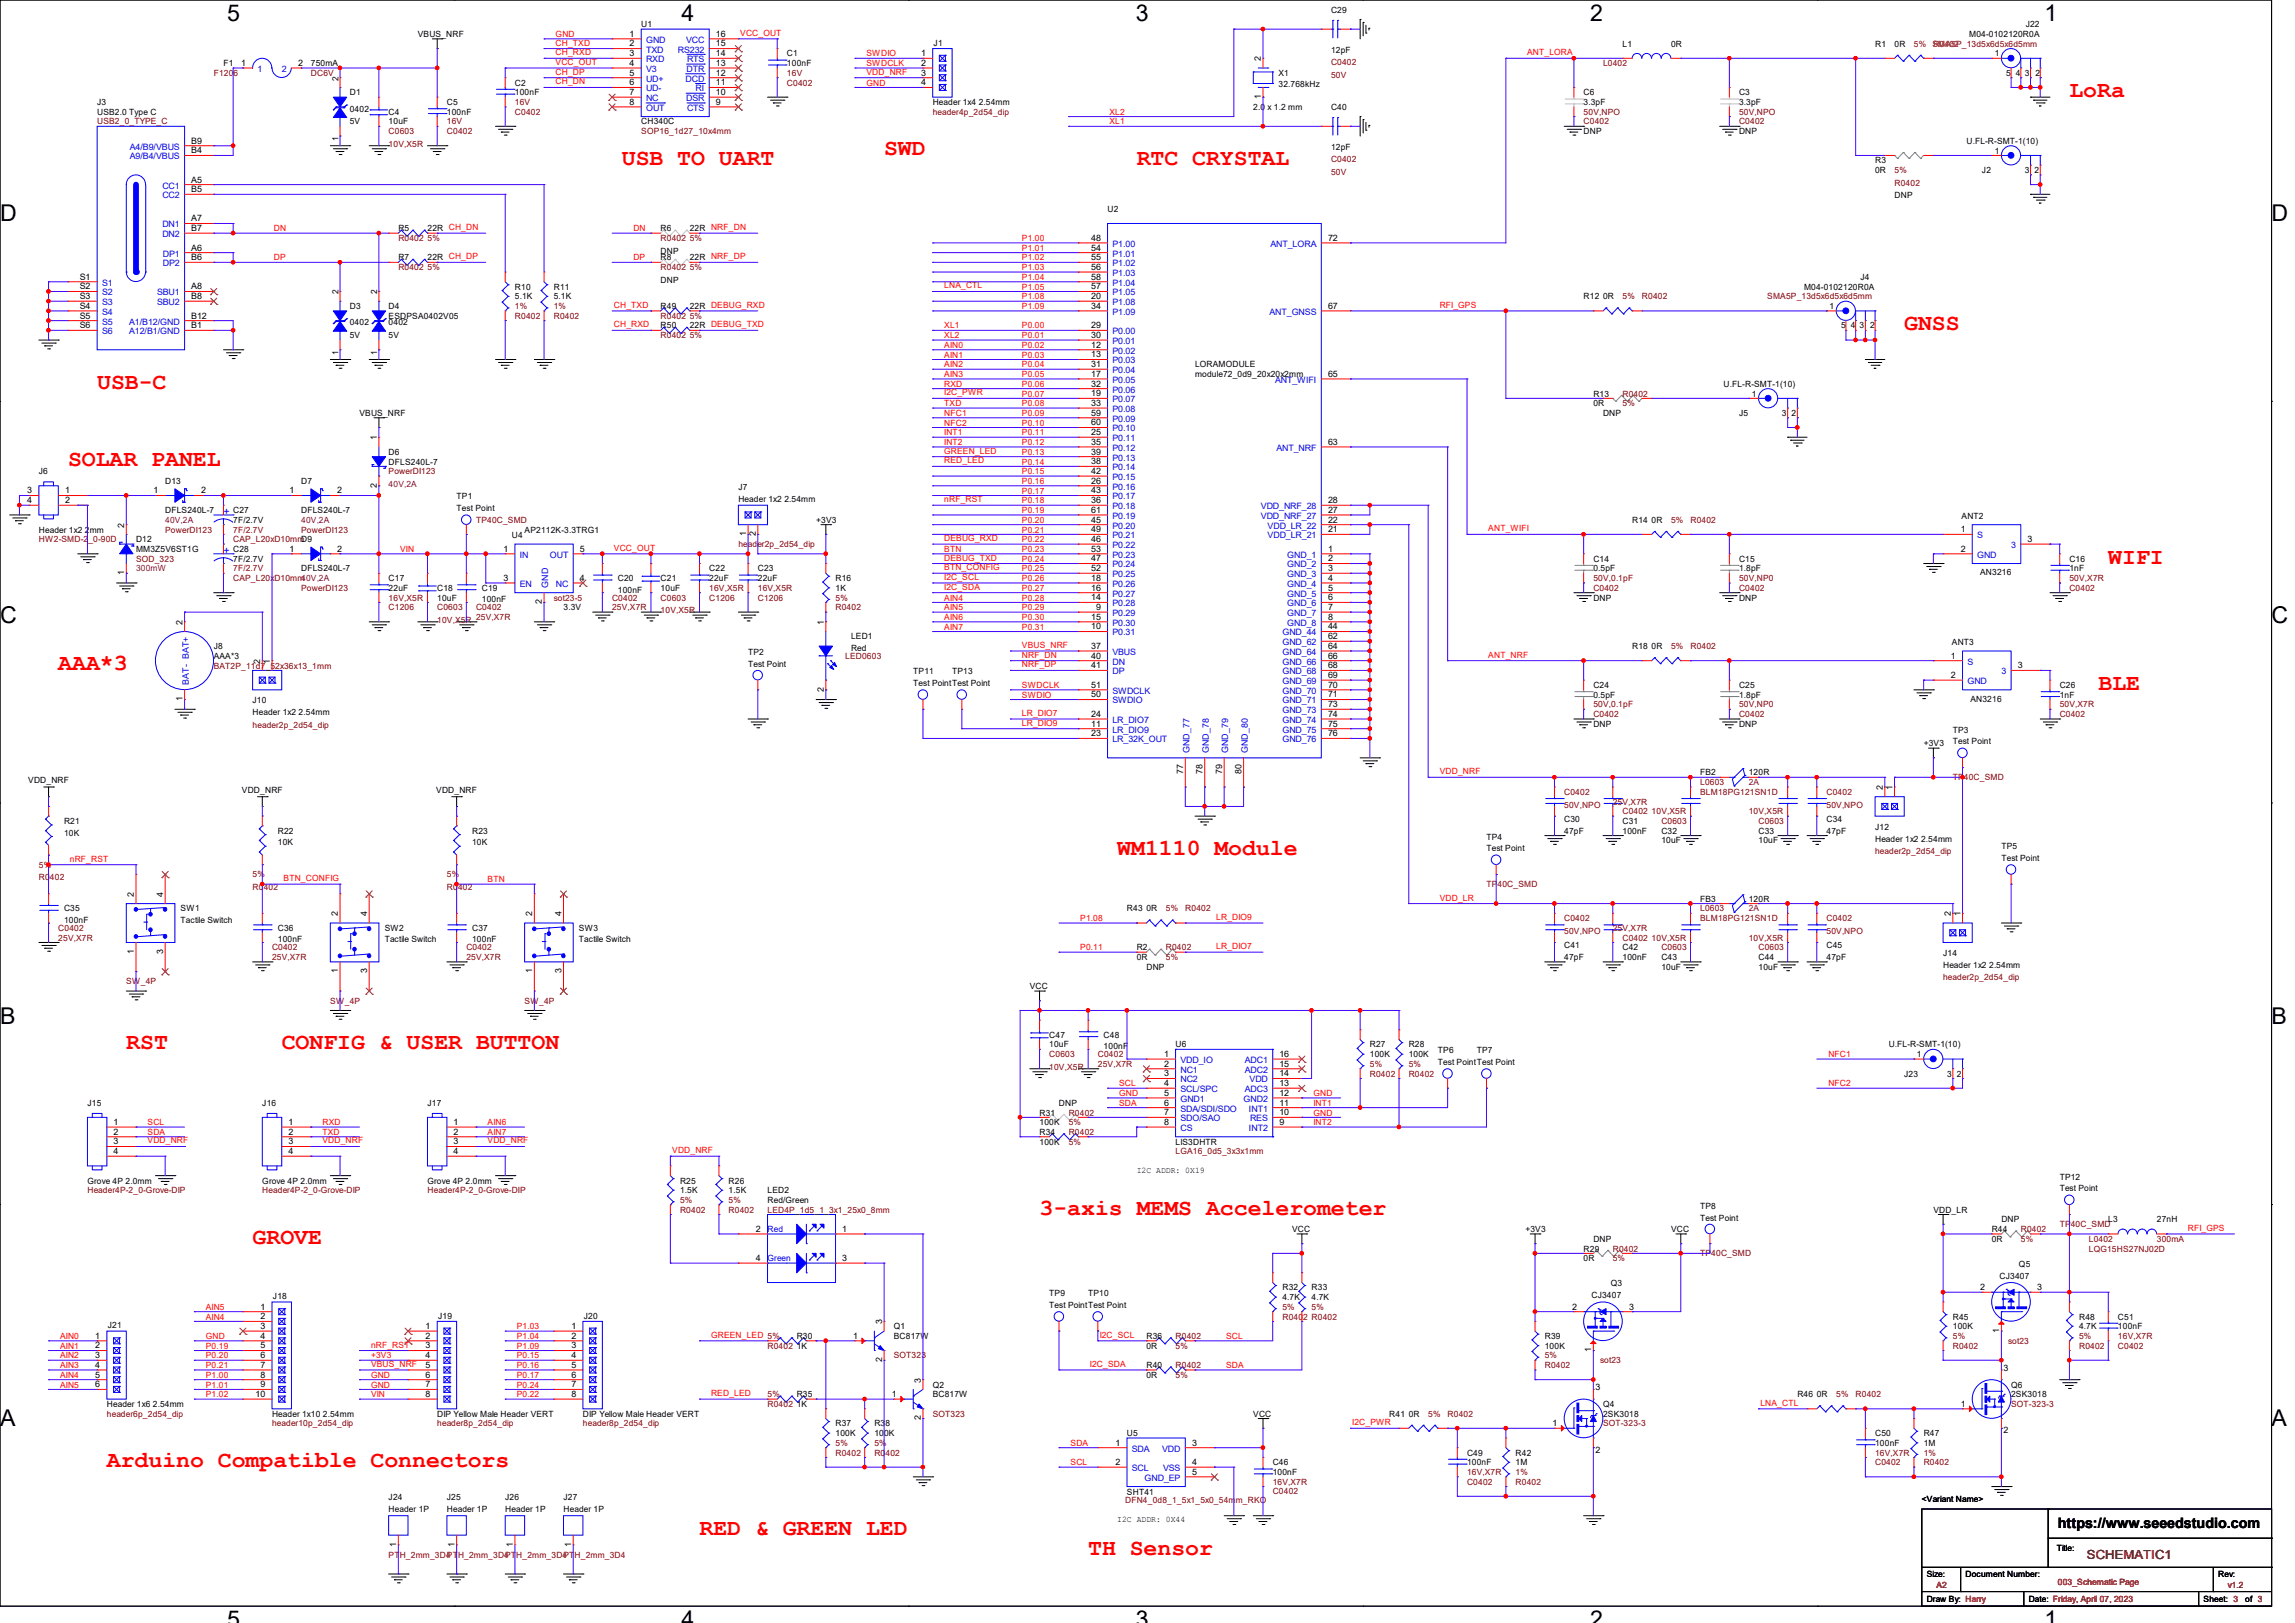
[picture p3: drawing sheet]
<svg xmlns="http://www.w3.org/2000/svg" width="420mm" height="297mm" viewBox="0 0 420 297" stroke-linecap="round" stroke-linejoin="round" font-family="sans-serif">
<defs><g id="words">
<g font-size="4.2">
<text x="41.6" y="3.8">5</text>
<text x="124.7" y="3.8">4</text>
<text x="207.9" y="3.8">3</text>
<text x="291" y="3.8">2</text>
<text x="374.1" y="3.8">1</text>
<text x="0" y="40.5">D</text>
<text x="415.7" y="40.5">D</text>
<text x="0" y="114">C</text>
<text x="415.7" y="114">C</text>
<text x="0" y="187.5">B</text>
<text x="415.7" y="187.5">B</text>
<text x="0" y="260.9">A</text>
<text x="415.7" y="260.9">A</text>
<text x="41.6" y="297.7">5</text>
<text x="124.7" y="297.7">4</text>
<text x="207.9" y="297.7">3</text>
<text x="291" y="297.7">2</text>
<text x="374.1" y="297.7">1</text>
</g>
<g font-size="4.2" fill="#f00">
<text x="378.7" y="17.8">LoRa</text>
<text x="161.8" y="28.4">SWD</text>
<text x="113.8" y="30.2">USB TO UART</text>
<text x="208" y="30.2">RTC CRYSTAL</text>
<text x="348.5" y="60.5">GNSS</text>
<text x="17.8" y="71.1">USB-C</text>
<text x="12.4" y="85.3">SOLAR PANEL</text>
<text x="385.8" y="103.1">WIFI</text>
<text x="10.7" y="122.7">AAA*3</text>
<text x="384" y="126.2">BLE</text>
<text x="204.5" y="156.5">WM1110 Module</text>
<text x="23.1" y="192">RST</text>
<text x="51.6" y="192">CONFIG &amp; USER BUTTON</text>
<text x="46.2" y="227.6">GROVE</text>
<text x="190.2" y="222.3">3-axis MEMS Accelerometer</text>
<text x="19.6" y="268.5">Arduino Compatible Connectors</text>
<text x="128" y="280.9">RED &amp; GREEN LED</text>
<text x="199.1" y="284.5">TH Sensor</text>
</g>
<text font-size="2.6" x="376.6" y="279.6">https://www.seeedstudio.com</text>
<text font-size="2.3" fill="#800000" x="381.9" y="285.3">SCHEMATIC1</text>
<g font-size="1.9" fill="#00f">
<text x="40.9" y="94.2">+</text>
<text x="40.9" y="101.3">+</text>
</g>
<g font-size="1.6">
<text x="117.3" y="5">U1</text>
<text x="243.6" y="2.3">C29</text>
<text x="370.7" y="5">J22</text>
<text x="76.5" y="6.8">VBUS_NRF</text>
<text x="115.2" y="6.7">1</text>
<text x="115.2" y="8.5">2</text>
<text x="115.2" y="10.3">3</text>
<text x="131" y="6.7">16</text>
<text x="131" y="8.5">15</text>
<text x="131" y="10.3">14</text>
<text x="144" y="10.3">C1</text>
<text x="168.6" y="10.3">1</text>
<text x="170.9" y="8.4">J1</text>
<text x="230.8" y="11.2" transform="rotate(-90 230.8 11.2)">2</text>
<text x="243.6" y="9.6">12pF</text>
<text x="296.9" y="8.6">L1</text>
<text x="305.8" y="8.6">0R</text>
<text x="343.2" y="8.6">R1</text>
<text x="346.7" y="8.6">0R</text>
<text x="360.4" y="6.8">M04-0102120R0A</text>
<text x="365" y="10.3">1</text>
<text x="40.9" y="12.1">F1</text>
<text x="44.1" y="12.1">1</text>
<text x="54.6" y="12.1">2</text>
<text x="56.9" y="12.1">750mA</text>
<text x="61.9" y="14.8" transform="rotate(-90 61.9 14.8)">2</text>
<text x="64" y="17.4">D1</text>
<text x="94.2" y="15.7">C2</text>
<text x="94.2" y="17.4">100nF</text>
<text x="115.2" y="12.1">4</text>
<text x="115.2" y="13.8">5</text>
<text x="115.2" y="15.6">6</text>
<text x="115.2" y="17.4">7</text>
<text x="131" y="17.4">10</text>
<text x="131" y="15.6">11</text>
<text x="131" y="13.8">12</text>
<text x="131" y="12.1">13</text>
<text x="144" y="12.1">100nF</text>
<text x="168.6" y="12.1">2</text>
<text x="168.6" y="13.8">3</text>
<text x="168.6" y="15.6">4</text>
<text x="234" y="13.9">X1</text>
<text x="234" y="16">32.768kHz</text>
<text x="289.8" y="17.4">C6</text>
<text x="318.3" y="17.4">C3</text>
<text x="367.2" y="13.9">5</text>
<text x="368.9" y="13.9">4</text>
<text x="370.5" y="13.9">3</text>
<text x="372.5" y="13.9">2</text>
<text x="17.8" y="19.2">J3</text>
<text x="17.8" y="21">USB2.0 Type C</text>
<text x="64" y="20.4">0402</text>
<text x="64" y="22.8">5V</text>
<text x="71.1" y="21">C4</text>
<text x="71.1" y="22.8">10uF</text>
<text x="81.8" y="19.2">C5</text>
<text x="81.8" y="21">100nF</text>
<text x="115.2" y="19.2">8</text>
<text x="117.3" y="22.8">CH340C</text>
<text x="131" y="19.2">9</text>
<text x="170.7" y="19.2">Header 1x4</text>
<text x="179.1" y="19.2">2.54mm</text>
<text x="229.4" y="20.1">2.0</text>
<text x="230.8" y="18.1" transform="rotate(-90 230.8 18.1)">1</text>
<text x="232" y="20.1">x 1.2 mm</text>
<text x="243.6" y="20.1">C40</text>
<text x="289.8" y="19.2">3.3pF</text>
<text x="318.3" y="19.2">3.3pF</text>
<text x="35" y="28.1">B4</text>
<text x="35" y="26.3">B9</text>
<text x="61.9" y="25.8" transform="rotate(-90 61.9 25.8)">1</text>
<text x="243.6" y="27.4">12pF</text>
<text x="289.8" y="24.6">DNP</text>
<text x="318.3" y="24.6">DNP</text>
<text x="343.2" y="29.9">R3</text>
<text x="359.9" y="26.3">U.FL-R-SMT-1(10)</text>
<text x="365" y="28.1">1</text>
<text x="35" y="33.4">A5</text>
<text x="35" y="35.2">B5</text>
<text x="343.2" y="31.7">0R</text>
<text x="362.7" y="31.7">J2</text>
<text x="370.5" y="31.7">3</text>
<text x="372.3" y="31.7">2</text>
<text x="35" y="40.5">A7</text>
<text x="202.7" y="38.8">U2</text>
<text x="346.7" y="36.3">DNP</text>
<text x="35" y="45.8">A6</text>
<text x="35" y="47.6">B6</text>
<text x="35" y="42.3">B7</text>
<text x="72.9" y="47.7">R7</text>
<text x="72.9" y="42.3">R5</text>
<text x="78.2" y="47.7">22R CH_DP</text>
<text x="78.2" y="42.3">22R CH_DN</text>
<text x="120.9" y="42.3">R6</text>
<text x="120.9" y="46.4">DNP</text>
<text x="120.9" y="47.7">R8</text>
<text x="126.2" y="42.3">22R NRF_DN</text>
<text x="126.2" y="47.7">22R NRF_DP</text>
<text x="199.7" y="44.1">48</text>
<text x="199.7" y="45.8">54</text>
<text x="199.7" y="47.6">55</text>
<text x="243" y="44.1">72</text>
<text x="14.6" y="51.2">S1</text>
<text x="14.6" y="53">S2</text>
<text x="35" y="53">A8</text>
<text x="61.9" y="53.9" transform="rotate(-90 61.9 53.9)">2</text>
<text x="69" y="53.9" transform="rotate(-90 69 53.9)">2</text>
<text x="94.2" y="53">R10</text>
<text x="101.3" y="53">R11</text>
<text x="120.9" y="51.8">DNP</text>
<text x="199.7" y="49.4">56</text>
<text x="199.7" y="53">57</text>
<text x="199.7" y="51.2">58</text>
<text x="330.2" y="53">M04-0102120R0A</text>
<text x="340.5" y="51.2">J4</text>
<text x="14.6" y="54.7">S3</text>
<text x="14.6" y="56.5">S4</text>
<text x="14.6" y="58.3">S5</text>
<text x="35" y="58.3">B12</text>
<text x="35" y="54.7">B8</text>
<text x="64" y="56.6">D3</text>
<text x="64" y="59.6">0402</text>
<text x="71.1" y="56.6">D4</text>
<text x="71.1" y="58.3">ESDPSA0402V05</text>
<text x="71.1" y="59.6">0402</text>
<text x="94.2" y="54.8">5.1K</text>
<text x="101.3" y="54.8">5.1K</text>
<text x="120.9" y="56.6">R49</text>
<text x="126.2" y="56.6">22R DEBUG_RXD</text>
<text x="199.7" y="54.7">20</text>
<text x="199.7" y="56.5">34</text>
<text x="243" y="56.5">67</text>
<text x="289.8" y="54.8">R12</text>
<text x="293.4" y="54.8">0R</text>
<text x="334.8" y="56.6">1</text>
<text x="14.6" y="60.1">S6</text>
<text x="35" y="60.1">B1</text>
<text x="61.9" y="64.9" transform="rotate(-90 61.9 64.9)">1</text>
<text x="64" y="61.9">5V</text>
<text x="69" y="64.9" transform="rotate(-90 69 64.9)">1</text>
<text x="71.1" y="61.9">5V</text>
<text x="120.9" y="60.1">R50</text>
<text x="126.2" y="60.1">22R DEBUG_TXD</text>
<text x="199.7" y="63.6">12</text>
<text x="199.7" y="65.4">13</text>
<text x="199.7" y="60.1">29</text>
<text x="199.7" y="61.8">30</text>
<text x="336.9" y="60.1">5</text>
<text x="338.7" y="60.1">4</text>
<text x="340.3" y="60.1">3</text>
<text x="342.3" y="60.1">2</text>
<text x="199.7" y="69">17</text>
<text x="199.7" y="67.2">31</text>
<text x="199.7" y="70.7">32</text>
<text x="218.7" y="67.2">LORAMODULE</text>
<text x="218.7" y="69">module72_0d9_20x20x2mm</text>
<text x="243" y="69">65</text>
<text x="315.4" y="70.8">U.FL-R-SMT-1(10)</text>
<text x="65.8" y="76.1">VBUS_NRF</text>
<text x="199.7" y="72.5">19</text>
<text x="199.7" y="74.3">33</text>
<text x="199.7" y="76.1">59</text>
<text x="199.7" y="77.9">60</text>
<text x="291.6" y="72.6">R13</text>
<text x="291.6" y="74.3">0R</text>
<text x="293.4" y="76.1">DNP</text>
<text x="318.3" y="76.1">J5</text>
<text x="320.6" y="72.6">1</text>
<text x="326.1" y="76.1">3</text>
<text x="327.9" y="76.1">2</text>
<text x="69" y="80.6" transform="rotate(-90 69 80.6)">1</text>
<text x="71.1" y="83.2">D6</text>
<text x="199.7" y="79.6">25</text>
<text x="199.7" y="81.4">35</text>
<text x="199.7" y="83.2">39</text>
<text x="243" y="81.4">63</text>
<text x="7.1" y="86.8">J6</text>
<text x="30.2" y="88.6">D13</text>
<text x="55.1" y="88.6">D7</text>
<text x="69" y="89.2" transform="rotate(-90 69 89.2)">2</text>
<text x="71.1" y="85">DFLS240L-7</text>
<text x="135.1" y="89.6">J7</text>
<text x="199.7" y="88.5">26</text>
<text x="199.7" y="85">38</text>
<text x="199.7" y="86.7">42</text>
<text x="5" y="90.3">3</text>
<text x="5" y="92.1">4</text>
<text x="11.9" y="90.3">1</text>
<text x="11.9" y="92.1">2</text>
<text x="28.1" y="90.3">1</text>
<text x="30.2" y="93.9">DFLS240L-7</text>
<text x="36.8" y="90.3">2</text>
<text x="42.7" y="93.9">C27</text>
<text x="42.7" y="95.7">7F/2.7V</text>
<text x="53" y="90.3">1</text>
<text x="55.1" y="93.9">DFLS240L-7</text>
<text x="61.7" y="90.3">2</text>
<text x="83.6" y="91.4">TP1</text>
<text x="83.6" y="93.6">Test Point</text>
<text x="135.1" y="91.8">Header 1x2</text>
<text x="143.6" y="91.8">2.54mm</text>
<text x="149.4" y="95.7">+3V3</text>
<text x="199.7" y="92.1">36</text>
<text x="199.7" y="90.3">43</text>
<text x="199.7" y="95.6">45</text>
<text x="199.7" y="93.9">61</text>
<text x="243" y="95.6">22</text>
<text x="243" y="93.9">27</text>
<text x="243" y="92.1">28</text>
<text x="298.7" y="95.7">R14</text>
<text x="302.3" y="95.7">0R</text>
<text x="359" y="95">ANT2</text>
<text x="7.1" y="97.5">Header 1x2</text>
<text x="15.5" y="97.5">2</text>
<text x="16.4" y="97.5">mm</text>
<text x="22.7" y="96.6" transform="rotate(-90 22.7 96.6)">2</text>
<text x="24.9" y="99.2">D12</text>
<text x="24.9" y="101">MM3Z5V6ST1G</text>
<text x="42.7" y="101">C28</text>
<text x="53" y="101">1</text>
<text x="61.7" y="101">2</text>
<text x="92.1" y="101">1</text>
<text x="93.7" y="98.5">U4</text>
<text x="96" y="97.5">AP2112K-3.3TRG1</text>
<text x="106.1" y="101">5</text>
<text x="136.5" y="98.1" transform="rotate(-90 136.5 98.1)">1</text>
<text x="138.3" y="98.1" transform="rotate(-90 138.3 98.1)">2</text>
<text x="199.7" y="99.2">46</text>
<text x="199.7" y="97.4">49</text>
<text x="199.7" y="101">53</text>
<text x="243" y="101">1</text>
<text x="243" y="97.4">21</text>
<text x="358.8" y="97.4">1</text>
<text x="358.8" y="101">2</text>
<text x="371.1" y="99.2">3</text>
<text x="22.7" y="105.2" transform="rotate(-90 22.7 105.2)">1</text>
<text x="42.7" y="102.8">7F/2.7V</text>
<text x="55.1" y="104.6">DFLS240L-7</text>
<text x="71.1" y="106.3">C17</text>
<text x="92.1" y="106.3">3</text>
<text x="106.1" y="106.3">4</text>
<text x="113.1" y="106.3">C20</text>
<text x="120.9" y="106.3">C21</text>
<text x="129.8" y="104.6">C22</text>
<text x="129.8" y="106.3">22uF</text>
<text x="138.7" y="104.6">C23</text>
<text x="138.7" y="106.3">22uF</text>
<text x="152.9" y="106.3">R16</text>
<text x="199.7" y="106.3">18</text>
<text x="199.7" y="102.7">47</text>
<text x="199.7" y="104.5">52</text>
<text x="243" y="102.7">2</text>
<text x="243" y="104.5">3</text>
<text x="243" y="106.3">4</text>
<text x="291.6" y="102.8">C14</text>
<text x="291.6" y="104.6">0.5pF</text>
<text x="318.3" y="102.8">C15</text>
<text x="318.3" y="104.6">1.8pF</text>
<text x="362.4" y="105.3">AN3216</text>
<text x="378.7" y="102.8">C16</text>
<text x="378.7" y="104.6">1nF</text>
<text x="71.1" y="108.1">22uF</text>
<text x="80" y="108.1">C18</text>
<text x="80" y="109.9">10uF</text>
<text x="88.2" y="108.1">C19</text>
<text x="88.2" y="110.2">100nF</text>
<text x="99.2" y="110.6" transform="rotate(-90 99.2 110.6)">2</text>
<text x="103.1" y="111.7">3.3V</text>
<text x="113.1" y="108.5">100nF</text>
<text x="120.9" y="108.1">10uF</text>
<text x="152.9" y="108.1">1K</text>
<text x="199.7" y="109.9">14</text>
<text x="199.7" y="113.4">15</text>
<text x="199.7" y="108.1">16</text>
<text x="200.6" y="111.6">9</text>
<text x="243" y="108.1">5</text>
<text x="243" y="109.9">6</text>
<text x="243" y="111.6">7</text>
<text x="243" y="113.4">8</text>
<text x="291.6" y="109.9">DNP</text>
<text x="318.3" y="109.9">DNP</text>
<text x="33.4" y="114.3" transform="rotate(-90 33.4 114.3)">2</text>
<text x="39.1" y="118.8">J8</text>
<text x="136.9" y="119.8">TP2</text>
<text x="150.7" y="114.3" transform="rotate(-90 150.7 114.3)">1</text>
<text x="155.7" y="117">LED1</text>
<text x="155.7" y="119.1">Red</text>
<text x="199.7" y="115.2">10</text>
<text x="199.7" y="118.7">37</text>
<text x="243" y="115.2">44</text>
<text x="243" y="117">62</text>
<text x="243" y="118.7">64</text>
<text x="298.7" y="118.8">R18</text>
<text x="302.3" y="118.8">0R</text>
<text x="357.2" y="118.1">ANT3</text>
<text x="39.1" y="120.6">AAA*3</text>
<text x="47.6" y="121.5" transform="rotate(-90 47.6 121.5)">2</text>
<text x="49.4" y="121.5" transform="rotate(-90 49.4 121.5)">1</text>
<text x="136.9" y="122">Test Point</text>
<text x="167.1" y="123.4">TP11</text>
<text x="167.1" y="125.6">Test PointTest Point</text>
<text x="174.2" y="123.4">TP13</text>
<text x="199.7" y="120.5">40</text>
<text x="199.7" y="122.3">41</text>
<text x="199.7" y="125.9">51</text>
<text x="243" y="120.5">66</text>
<text x="243" y="122.3">68</text>
<text x="243" y="124.1">69</text>
<text x="243" y="125.9">70</text>
<text x="291.6" y="125.9">C24</text>
<text x="318.3" y="125.9">C25</text>
<text x="357" y="120.5">1</text>
<text x="357" y="124.1">2</text>
<text x="369.3" y="122.3">3</text>
<text x="376.9" y="125.9">C26</text>
<text x="33.4" y="128.4" transform="rotate(-90 33.4 128.4)">1</text>
<text x="46.2" y="128.7">J10</text>
<text x="46.2" y="130.9">Header 1x2</text>
<text x="54.7" y="130.9">2.54mm</text>
<text x="150.7" y="126.6" transform="rotate(-90 150.7 126.6)">2</text>
<text x="199.7" y="131.2">24</text>
<text x="199.7" y="127.6">50</text>
<text x="243" y="127.6">71</text>
<text x="243" y="129.4">73</text>
<text x="243" y="131.2">74</text>
<text x="291.6" y="127.7">0.5pF</text>
<text x="318.3" y="127.7">1.8pF</text>
<text x="360.6" y="128.4">AN3216</text>
<text x="376.9" y="127.7">1nF</text>
<text x="199.7" y="133">11</text>
<text x="199.7" y="134.7">23</text>
<text x="243" y="133">75</text>
<text x="243" y="134.7">76</text>
<text x="291.6" y="133">DNP</text>
<text x="318.3" y="133">DNP</text>
<text x="352" y="136.6">+3V3</text>
<text x="357.4" y="134.1">TP3</text>
<text x="357.4" y="136.2">Test Point</text>
<text x="5.2" y="143.3">VDD_NRF</text>
<text x="216.5" y="141.7" transform="rotate(-90 216.5 141.7)">77</text>
<text x="220.1" y="141.7" transform="rotate(-90 220.1 141.7)">78</text>
<text x="223.6" y="141.7" transform="rotate(-90 223.6 141.7)">79</text>
<text x="227.2" y="141.7" transform="rotate(-90 227.2 141.7)">80</text>
<text x="311.1" y="141.9">FB2</text>
<text x="320" y="141.9">120R</text>
<text x="44.3" y="145.1">VDD_NRF</text>
<text x="79.8" y="145.1">VDD_NRF</text>
<text x="344.6" y="144.6" transform="rotate(-90 344.6 144.6)">2</text>
<text x="346.3" y="144.6" transform="rotate(-90 346.3 144.6)">1</text>
<text x="11.7" y="150.8">R21</text>
<text x="11.7" y="152.9">10K</text>
<text x="50.8" y="152.6">R22</text>
<text x="50.8" y="154.7">10K</text>
<text x="86.4" y="152.6">R23</text>
<text x="86.4" y="154.7">10K</text>
<text x="272" y="153.6">TP4</text>
<text x="272" y="155.8">Test Point</text>
<text x="286.3" y="150.5">C30</text>
<text x="286.3" y="152.6">47pF</text>
<text x="296.9" y="150.8">C31</text>
<text x="296.9" y="152.6">100nF</text>
<text x="304" y="152.6">C32</text>
<text x="304" y="154.3">10uF</text>
<text x="321.8" y="152.6">C33</text>
<text x="321.8" y="154.3">10uF</text>
<text x="334.3" y="150.5">C34</text>
<text x="334.3" y="152.6">47pF</text>
<text x="343.2" y="151.8">J12</text>
<text x="343.2" y="154">Header 1x2</text>
<text x="351.6" y="154">2.54mm</text>
<text x="366.3" y="155.4">TP5</text>
<text x="366.3" y="157.6">Test Point</text>
<text x="11.7" y="166.8">C35</text>
<text x="24.5" y="164.1" transform="rotate(-90 24.5 164.1)">2</text>
<text x="29.8" y="164.1" transform="rotate(-90 29.8 164.1)">4</text>
<text x="33.1" y="166.8">SW1</text>
<text x="61.8" y="167.7" transform="rotate(-90 61.8 167.7)">2</text>
<text x="67.2" y="167.7" transform="rotate(-90 67.2 167.7)">4</text>
<text x="97.4" y="167.7" transform="rotate(-90 97.4 167.7)">2</text>
<text x="102.7" y="167.7" transform="rotate(-90 102.7 167.7)">4</text>
<text x="206.2" y="166.8">R43</text>
<text x="209.8" y="166.8">0R</text>
<text x="311.1" y="165">FB3</text>
<text x="320" y="165">120R</text>
<text x="357" y="167.7" transform="rotate(-90 357 167.7)">2</text>
<text x="358.8" y="167.7" transform="rotate(-90 358.8 167.7)">1</text>
<text x="11.7" y="168.9">100nF</text>
<text x="33.1" y="168.9">Tactile Switch</text>
<text x="50.8" y="170.3">C36</text>
<text x="50.8" y="172.5">100nF</text>
<text x="70.4" y="170.3">SW2</text>
<text x="70.4" y="172.5">Tactile Switch</text>
<text x="86.4" y="170.3">C37</text>
<text x="86.4" y="172.5">100nF</text>
<text x="106" y="170.3">SW3</text>
<text x="106" y="172.5">Tactile Switch</text>
<text x="208" y="173.9">R2</text>
<text x="286.3" y="173.6">C41</text>
<text x="296.9" y="173.9">C42</text>
<text x="334.3" y="173.6">C45</text>
<text x="24.5" y="174.6" transform="rotate(-90 24.5 174.6)">1</text>
<text x="29.8" y="174.6" transform="rotate(-90 29.8 174.6)">3</text>
<text x="61.8" y="178.1" transform="rotate(-90 61.8 178.1)">1</text>
<text x="67.2" y="178.1" transform="rotate(-90 67.2 178.1)">3</text>
<text x="97.4" y="178.1" transform="rotate(-90 97.4 178.1)">1</text>
<text x="102.7" y="178.1" transform="rotate(-90 102.7 178.1)">3</text>
<text x="208" y="175.7">0R</text>
<text x="209.8" y="177.5">DNP</text>
<text x="286.3" y="175.7">47pF</text>
<text x="296.9" y="175.7">100nF</text>
<text x="304" y="175.7">C43</text>
<text x="304" y="177.5">10uF</text>
<text x="321.8" y="175.7">C44</text>
<text x="321.8" y="177.5">10uF</text>
<text x="334.3" y="175.7">47pF</text>
<text x="355.6" y="175">J14</text>
<text x="355.6" y="177.1">Header 1x2</text>
<text x="364" y="177.1">2.54mm</text>
<text x="188.5" y="181">VCC</text>
<text x="192" y="189.9">C47</text>
<text x="192" y="191.7">10uF</text>
<text x="202" y="189.9">C48</text>
<text x="215.1" y="191.7">U6</text>
<text x="250.7" y="191.7">R27</text>
<text x="257.8" y="191.7">R28</text>
<text x="345.7" y="191.7">U.FL-R-SMT-1(10)</text>
<text x="202" y="192">100nF</text>
<text x="213" y="193.4">1</text>
<text x="213" y="195.2">2</text>
<text x="213" y="197">3</text>
<text x="234.1" y="197">14</text>
<text x="234.1" y="195.2">15</text>
<text x="234.1" y="193.4">16</text>
<text x="250.7" y="193.5">100K</text>
<text x="257.8" y="193.5">100K</text>
<text x="263.1" y="192.7">TP6</text>
<text x="263.1" y="194.9">Test PointTest Point</text>
<text x="270.3" y="192.7">TP7</text>
<text x="348.5" y="197">J23</text>
<text x="350.8" y="193.5">1</text>
<text x="356.3" y="197">3</text>
<text x="358.1" y="197">2</text>
<text x="16" y="202.4">J15</text>
<text x="48" y="202.4">J16</text>
<text x="78.2" y="202.4">J17</text>
<text x="193.8" y="202.4">DNP</text>
<text x="213" y="198.8">4</text>
<text x="213" y="200.5">5</text>
<text x="213" y="202.3">6</text>
<text x="234.1" y="202.3">11</text>
<text x="234.1" y="200.5">12</text>
<text x="234.1" y="198.8">13</text>
<text x="20.8" y="205.9">1</text>
<text x="20.8" y="207.6">2</text>
<text x="20.8" y="209.4">3</text>
<text x="52.8" y="205.9">1</text>
<text x="52.8" y="207.6">2</text>
<text x="52.8" y="209.4">3</text>
<text x="83" y="205.9">1</text>
<text x="83" y="207.6">2</text>
<text x="83" y="209.4">3</text>
<text x="190.2" y="207.7">R34</text>
<text x="190.2" y="209.5">100K</text>
<text x="190.2" y="204.1">R31</text>
<text x="190.2" y="205.9">100K</text>
<text x="213" y="204.1">7</text>
<text x="213" y="205.9">8</text>
<text x="215.1" y="209.5">LIS3DHTR</text>
<text x="234.1" y="205.9">9</text>
<text x="234.1" y="204.1">10</text>
<text x="20.8" y="211.2">4</text>
<text x="52.8" y="211.2">4</text>
<text x="83" y="211.2">4</text>
<text x="208" y="214.6">I2C ADDR: 0X19</text>
<text x="376.9" y="215.9">TP12</text>
<text x="16" y="216.6">Grove 4P 2.0mm</text>
<text x="48" y="216.6">Grove 4P 2.0mm</text>
<text x="78.2" y="216.6">Grove 4P 2.0mm</text>
<text x="124.5" y="216.6">R25</text>
<text x="124.5" y="218.4">1.5K</text>
<text x="133.3" y="216.6">R26</text>
<text x="133.3" y="218.4">1.5K</text>
<text x="140.5" y="218.4">LED2</text>
<text x="140.5" y="220.1">Red/Green</text>
<text x="311.1" y="221.2">TP8</text>
<text x="353.8" y="221.9">VDD_LR</text>
<text x="376.9" y="218">Test Point</text>
<text x="138.3" y="225.4">2</text>
<text x="154.1" y="225.4">1</text>
<text x="236.5" y="225.5">VCC</text>
<text x="279.1" y="225.5">+3V3</text>
<text x="291.6" y="227.2">DNP</text>
<text x="305.8" y="225.5">VCC</text>
<text x="311.1" y="223.4">Test Point</text>
<text x="364.5" y="225.5">R44</text>
<text x="364.5" y="227.2">0R</text>
<text x="366.3" y="223.7">DNP</text>
<text x="385.8" y="223.7">L3</text>
<text x="394.7" y="223.7">27nH</text>
<text x="138.3" y="230.8">4</text>
<text x="154.1" y="230.8">3</text>
<text x="289.8" y="229">R29</text>
<text x="289.8" y="230.8">0R</text>
<text x="369.5" y="231.9">Q5</text>
<text x="47.7" y="239.6">1</text>
<text x="50" y="237.7">J18</text>
<text x="192" y="237.2">TP9</text>
<text x="192" y="239.4">Test PointTest Point</text>
<text x="199.1" y="237.2">TP10</text>
<text x="234.7" y="236.1">R32</text>
<text x="234.7" y="237.9">4.7K</text>
<text x="240" y="236.1">R33</text>
<text x="240" y="237.9">4.7K</text>
<text x="287.7" y="239.6">2</text>
<text x="291.3" y="237.6">CJ3407</text>
<text x="294.8" y="235.4">Q3</text>
<text x="298.2" y="239.6">3</text>
<text x="362.4" y="236.1">2</text>
<text x="365.9" y="234">CJ3407</text>
<text x="372.8" y="236.1">3</text>
<text x="17.4" y="245">1</text>
<text x="19.7" y="243.1">J21</text>
<text x="47.7" y="241.4">2</text>
<text x="47.7" y="243.2">3</text>
<text x="47.7" y="245">4</text>
<text x="77.9" y="243.2">1</text>
<text x="77.9" y="245">2</text>
<text x="80.2" y="241.3">J19</text>
<text x="104.6" y="243.2">1</text>
<text x="104.6" y="245">2</text>
<text x="106.8" y="241.3">J20</text>
<text x="145.8" y="245">R30</text>
<text x="156.1" y="245">1</text>
<text x="161.4" y="242.4" transform="rotate(-90 161.4 242.4)">3</text>
<text x="163.6" y="243.2">Q1</text>
<text x="163.6" y="245">BC817W</text>
<text x="209.8" y="245">R36</text>
<text x="282.7" y="245">R39</text>
<text x="357.4" y="241.5">R45</text>
<text x="357.4" y="243.2">100K</text>
<text x="365.9" y="243.9" transform="rotate(-90 365.9 243.9)">1</text>
<text x="380.5" y="241.5">R48</text>
<text x="380.5" y="243.2">4.7K</text>
<text x="387.6" y="241.5">C51</text>
<text x="387.6" y="243.2">100nF</text>
<text x="17.4" y="246.8">2</text>
<text x="17.4" y="248.5">3</text>
<text x="17.4" y="250.3">4</text>
<text x="47.7" y="250.3">7</text>
<text x="47.7" y="246.8">5</text>
<text x="47.7" y="248.5">6</text>
<text x="77.9" y="246.8">3</text>
<text x="77.9" y="248.5">4</text>
<text x="77.9" y="250.3">5</text>
<text x="104.6" y="246.8">3</text>
<text x="104.6" y="248.5">4</text>
<text x="104.6" y="250.3">5</text>
<text x="145.8" y="246.8">1K</text>
<text x="161.4" y="249.3" transform="rotate(-90 161.4 249.3)">2</text>
<text x="209.8" y="246.8">0R</text>
<text x="209.8" y="250.4">R40</text>
<text x="282.7" y="246.8">100K</text>
<text x="291.2" y="247.5" transform="rotate(-90 291.2 247.5)">1</text>
<text x="366.6" y="250.9">3</text>
<text x="17.4" y="252.1">5</text>
<text x="17.4" y="253.9">6</text>
<text x="19.6" y="257.5">Header 1x6</text>
<text x="28" y="257.5">2.54mm</text>
<text x="46.8" y="255.7">10</text>
<text x="47.7" y="252.1">8</text>
<text x="47.7" y="253.9">9</text>
<text x="77.9" y="253.9">7</text>
<text x="77.9" y="252.1">6</text>
<text x="77.9" y="255.7">8</text>
<text x="104.6" y="253.9">7</text>
<text x="104.6" y="252.1">6</text>
<text x="104.6" y="255.7">8</text>
<text x="145.8" y="255.7">R35</text>
<text x="145.8" y="257.5">1K</text>
<text x="163.2" y="255.7">1</text>
<text x="168.5" y="253" transform="rotate(-90 168.5 253)">3</text>
<text x="170.7" y="253.9">Q2</text>
<text x="170.7" y="255.7">BC817W</text>
<text x="209.8" y="252.1">0R</text>
<text x="292" y="254.4">3</text>
<text x="293.4" y="257.5">Q4</text>
<text x="328.9" y="255.7">R46</text>
<text x="332.5" y="255.7">0R</text>
<text x="358.8" y="257.4">1</text>
<text x="368" y="253.9">Q6</text>
<text x="368" y="255.7">2SK3018</text>
<text x="49.8" y="259.2">Header 1x10</text>
<text x="59.1" y="259.2">2.54mm</text>
<text x="80" y="259.2">DIP Yellow Male Header VERT</text>
<text x="106.7" y="259.2">DIP Yellow Male Header VERT</text>
<text x="152.9" y="261">R37</text>
<text x="152.9" y="262.8">100K</text>
<text x="160" y="261">R3</text>
<text x="160" y="262.8">10</text>
<text x="161.8" y="262.8">0K</text>
<text x="162.1" y="261">8</text>
<text x="168.5" y="259.9" transform="rotate(-90 168.5 259.9)">2</text>
<text x="206.2" y="262.8">U5</text>
<text x="229.4" y="259.2">VCC</text>
<text x="254.3" y="259.2">R41</text>
<text x="257.8" y="259.2">0R</text>
<text x="284.1" y="261">1</text>
<text x="293.4" y="259.2">2SK3018</text>
<text x="343.2" y="262.8">C50</text>
<text x="352" y="262.8">R47</text>
<text x="366.6" y="262.3">2</text>
<text x="204.1" y="264.5">1</text>
<text x="204.1" y="268.1">2</text>
<text x="218.1" y="264.5">3</text>
<text x="218.1" y="268.1">4</text>
<text x="218.1" y="269.9">5</text>
<text x="232.9" y="268.1">C46</text>
<text x="232.9" y="269.9">100nF</text>
<text x="268.5" y="266.4">C49</text>
<text x="268.5" y="268.1">100nF</text>
<text x="277.4" y="266.4">R42</text>
<text x="277.4" y="268.1">1M</text>
<text x="292" y="265.8">2</text>
<text x="343.2" y="264.6">100nF</text>
<text x="352" y="264.6">1M</text>
<text x="71.1" y="274.5">J24</text>
<text x="81.8" y="274.5">J25</text>
<text x="92.5" y="274.5">J26</text>
<text x="103.1" y="274.5">J27</text>
<text x="206.2" y="273.6">SHT41</text>
<text x="351.7" y="274.9">&lt;Variant Name&gt;</text>
<text x="71.1" y="276.7">Header 1P</text>
<text x="81.8" y="276.7">Header 1P</text>
<text x="92.5" y="276.7">Header 1P</text>
<text x="103.1" y="276.7">Header 1P</text>
<text x="204.5" y="278.6">I2C ADDR: 0X44</text>
<text x="72.5" y="283" transform="rotate(-90 72.5 283)">1</text>
<text x="83.2" y="283" transform="rotate(-90 83.2 283)">1</text>
<text x="93.9" y="283" transform="rotate(-90 93.9 283)">1</text>
<text x="104.5" y="283" transform="rotate(-90 104.5 283)">1</text>
<text x="376.4" y="283.8">Title:</text>
<text x="352.6" y="288.6">Size:</text>
<text x="352.6" y="293.2">Draw By: Harry</text>
<text x="359.7" y="288.6">Document Number:</text>
<text x="371.3" y="293.2">Date: Friday, April 07, 2023</text>
<text x="403.3" y="293.2">Sheet: 3</text>
<text x="405.9" y="288.6">Rev:</text>
<text x="410.9" y="293.2">of 3</text>
</g>
<g font-size="1.6" fill="#f00">
<text x="101.7" y="8.3">CH_TXD</text>
<text x="101.7" y="10.1">CH_RXD</text>
<text x="101.7" y="6.8">GND</text>
<text x="101.7" y="11.9">VCC_OUT</text>
<text x="135.5" y="6.6">VCC_OUT</text>
<text x="158.6" y="10.3">SWDIO</text>
<text x="279.5" y="10.1">ANT_LORA</text>
<text x="101.7" y="13.7">CH_DP</text>
<text x="101.7" y="15.5">CH_DN</text>
<text x="158.6" y="15.7">GND</text>
<text x="158.6" y="13.7">VDD_NRF</text>
<text x="158.6" y="12.1">SWDCLK</text>
<text x="203" y="22.8">XL1</text>
<text x="203" y="21">XL2</text>
<text x="50.1" y="42.3">DN</text>
<text x="50.1" y="47.7">DP</text>
<text x="115.9" y="42.3">DN</text>
<text x="115.9" y="47.7">DP</text>
<text x="187" y="44.1">P1.00</text>
<text x="187" y="45.9">P1.01</text>
<text x="187" y="47.7">P1.02</text>
<text x="172.8" y="52.8">LNA_CTL</text>
<text x="187" y="53">P1.05</text>
<text x="187" y="49.4">P1.03</text>
<text x="187" y="51.2">P1.04</text>
<text x="112.4" y="56.3">CH_TXD</text>
<text x="112.4" y="59.9">CH_RXD</text>
<text x="187" y="56.6">P1.09</text>
<text x="187" y="54.8">P1.08</text>
<text x="263.5" y="56.3">RFI_GPS</text>
<text x="172.8" y="60.1">XL1</text>
<text x="172.8" y="61.9">XL2</text>
<text x="172.8" y="63.7">AIN0</text>
<text x="172.8" y="65.4">AIN1</text>
<text x="187" y="60.1">P0.00</text>
<text x="187" y="61.9">P0.01</text>
<text x="187" y="63.7">P0.02</text>
<text x="187" y="65.4">P0.03</text>
<text x="172.8" y="70.8">RXD</text>
<text x="172.8" y="67.2">AIN2</text>
<text x="172.8" y="69">AIN3</text>
<text x="187" y="70.8">P0.06</text>
<text x="187" y="67.2">P0.04</text>
<text x="187" y="69">P0.05</text>
<text x="172.8" y="74.3">TXD</text>
<text x="172.8" y="72.3">I2C_PWR</text>
<text x="172.8" y="76.1">NFC1</text>
<text x="172.8" y="77.9">NFC2</text>
<text x="187" y="74.3">P0.08</text>
<text x="187" y="72.6">P0.07</text>
<text x="187" y="76.1">P0.09</text>
<text x="187" y="77.9">P0.10</text>
<text x="172.8" y="83">GREEN_LED</text>
<text x="172.8" y="81.4">INT2</text>
<text x="172.8" y="79.7">INT1</text>
<text x="187" y="83.2">P0.13</text>
<text x="187" y="81.4">P0.12</text>
<text x="187" y="79.7">P0.11</text>
<text x="172.8" y="84.8">RED_LED</text>
<text x="187" y="85">P0.14</text>
<text x="187" y="88.6">P0.16</text>
<text x="187" y="86.8">P0.15</text>
<text x="172.8" y="91.9">nRF_RST</text>
<text x="187" y="95.7">P0.20</text>
<text x="187" y="92.1">P0.18</text>
<text x="187" y="90.3">P0.17</text>
<text x="187" y="93.9">P0.19</text>
<text x="73.2" y="101">VIN</text>
<text x="112.4" y="100.8">VCC_OUT</text>
<text x="172.8" y="99">DEBUG_RXD</text>
<text x="172.8" y="101">BTN</text>
<text x="187" y="99.2">P0.22</text>
<text x="187" y="97.5">P0.21</text>
<text x="187" y="101">P0.23</text>
<text x="272.4" y="97.2">ANT_WIFI</text>
<text x="172.8" y="102.6">DEBUG_TXD</text>
<text x="172.8" y="106.1">I2C_SCL</text>
<text x="172.8" y="107.9">I2C_SDA</text>
<text x="172.8" y="104.4">BTN_CONFIG</text>
<text x="187" y="102.8">P0.24</text>
<text x="187" y="106.3">P0.26</text>
<text x="187" y="104.6">P0.25</text>
<text x="172.8" y="109.9">AIN4</text>
<text x="172.8" y="111.7">AIN5</text>
<text x="172.8" y="113.5">AIN6</text>
<text x="187" y="108.1">P0.27</text>
<text x="187" y="109.9">P0.28</text>
<text x="187" y="111.7">P0.29</text>
<text x="187" y="113.5">P0.30</text>
<text x="172.8" y="115.2">AIN7</text>
<text x="187" y="118.6">VBUS_NRF</text>
<text x="187" y="115.2">P0.31</text>
<text x="187" y="125.9">SWDCLK</text>
<text x="187" y="120.4">NRF_DN</text>
<text x="187" y="122.1">NRF_DP</text>
<text x="272.4" y="120.4">ANT_NRF</text>
<text x="187" y="127.7">SWDIO</text>
<text x="187" y="131">LR_DIO7</text>
<text x="187" y="132.8">LR_DIO9</text>
<text x="263.5" y="141.7">VDD_NRF</text>
<text x="12.8" y="157.7">nRF_RST</text>
<text x="51.9" y="161.2">BTN_CONFIG</text>
<text x="89.2" y="161.5">BTN</text>
<text x="263.5" y="164.8">VDD_LR</text>
<text x="197.7" y="173.9">P0.11</text>
<text x="197.7" y="168.6">P1.08</text>
<text x="222.6" y="173.7">LR_DIO7</text>
<text x="222.6" y="168.4">LR_DIO9</text>
<text x="334.6" y="193.5">NFC1</text>
<text x="204.8" y="198.8">SCL</text>
<text x="204.8" y="200.6">GND</text>
<text x="204.8" y="202.4">SDA</text>
<text x="240.4" y="202.4">INT1</text>
<text x="240.4" y="200.6">GND</text>
<text x="334.6" y="198.8">NFC2</text>
<text x="27" y="205.9">SCL</text>
<text x="27" y="207.7">SDA</text>
<text x="27" y="209.3">VDD_NRF</text>
<text x="59" y="205.9">RXD</text>
<text x="59" y="207.7">TXD</text>
<text x="59" y="209.3">VDD_NRF</text>
<text x="89.2" y="205.9">AIN6</text>
<text x="89.2" y="207.7">AIN7</text>
<text x="89.2" y="209.3">VDD_NRF</text>
<text x="240.4" y="205.9">INT2</text>
<text x="240.4" y="204.1">GND</text>
<text x="123" y="211">VDD_NRF</text>
<text x="400.4" y="225.3">RFI_GPS</text>
<text x="37.7" y="239.7">AIN5</text>
<text x="11" y="245">AIN0</text>
<text x="37.7" y="241.5">AIN4</text>
<text x="37.7" y="245">GND</text>
<text x="94.6" y="243.2">P1.03</text>
<text x="94.6" y="245">P1.04</text>
<text x="130.1" y="244.8">GREEN_LED 5%</text>
<text x="201.3" y="244.8">I2C_SCL</text>
<text x="224.4" y="245">SCL</text>
<text x="11" y="246.8">AIN1</text>
<text x="11" y="248.6">AIN2</text>
<text x="11" y="250.4">AIN3</text>
<text x="37.7" y="246.8">P0.19</text>
<text x="37.7" y="248.6">P0.20</text>
<text x="37.7" y="250.4">P0.21</text>
<text x="67.9" y="246.6">nRF_RST</text>
<text x="67.9" y="248.6">+3V3</text>
<text x="67.9" y="250.1">VBUS_NRF</text>
<text x="94.6" y="246.8">P1.09</text>
<text x="94.6" y="248.6">P0.15</text>
<text x="94.6" y="250.4">P0.16</text>
<text x="199.5" y="250.1">I2C_SDA</text>
<text x="224.4" y="250.4">SDA</text>
<text x="11" y="252.1">AIN4</text>
<text x="11" y="253.9">AIN5</text>
<text x="37.7" y="252.1">P1.00</text>
<text x="37.7" y="253.9">P1.01</text>
<text x="37.7" y="255.7">P1.02</text>
<text x="67.9" y="252.1">GND</text>
<text x="67.9" y="253.9">GND</text>
<text x="67.9" y="255.7">VIN</text>
<text x="94.6" y="252.1">P0.17</text>
<text x="94.6" y="253.9">P0.24</text>
<text x="94.6" y="255.7">P0.22</text>
<text x="130.1" y="255.5">RED_LED</text>
<text x="322.2" y="257.3">LNA_CTL</text>
<text x="247.5" y="260.8">I2C_PWR</text>
<text x="195.9" y="264.6">SDA</text>
<text x="195.9" y="268.1">SCL</text>
</g>
<g font-size="1.6" fill="#00c">
<text x="118.2" y="7.8">GND</text>
<text x="118.2" y="9.6">TXD</text>
<text x="118.2" y="11.4">RXD</text>
<text x="124" y="9.6">RS232</text>
<text x="125.6" y="7.8">VCC</text>
<text x="125.7" y="11.4">RTS</text>
<text x="47.1" y="13.2">1</text>
<text x="51.6" y="13.2">2</text>
<text x="118.2" y="13.2">V3</text>
<text x="118.2" y="14.9">UD+</text>
<text x="118.2" y="16.7">UD-</text>
<text x="125.5" y="14.9">DCD</text>
<text x="125.6" y="13.2">DTR</text>
<text x="127.3" y="16.7">RI</text>
<text x="118.2" y="18.5">NC</text>
<text x="118.2" y="20.3">OUT</text>
<text x="125.6" y="18.5">DSR</text>
<text x="125.7" y="20.3">CTS</text>
<text x="23.7" y="29.2">A9/B4/VBUS</text>
<text x="23.7" y="27.4">A4/B9/VBUS</text>
<text x="29.7" y="34.5">CC1</text>
<text x="29.7" y="41.6">DN1</text>
<text x="29.7" y="36.3">CC2</text>
<text x="29.7" y="43.4">DN2</text>
<text x="29.8" y="46.9">DP1</text>
<text x="203.6" y="45.2">P1.00</text>
<text x="203.6" y="46.9">P1.01</text>
<text x="232.5" y="45.2">ANT_LORA</text>
<text x="18.7" y="52.3">S1</text>
<text x="29.8" y="48.7">DP2</text>
<text x="203.6" y="48.7">P1.02</text>
<text x="203.6" y="50.5">P1.03</text>
<text x="203.6" y="52.3">P1.04</text>
<text x="18.7" y="54.1">S2</text>
<text x="18.7" y="55.8">S3</text>
<text x="18.7" y="57.6">S4</text>
<text x="18.7" y="59.4">S5</text>
<text x="23.6" y="59.4">A1/B12/GND</text>
<text x="28.7" y="54.1">SBU1</text>
<text x="28.7" y="55.8">SBU2</text>
<text x="203.6" y="55.8">P1.08</text>
<text x="203.6" y="57.6">P1.09</text>
<text x="203.6" y="54.1">P1.05</text>
<text x="232.3" y="57.6">ANT_GNSS</text>
<text x="18.7" y="61.2">S6</text>
<text x="23.6" y="61.2">A12/B1/GND</text>
<text x="203.6" y="64.7">P0.02</text>
<text x="203.6" y="61.2">P0.00</text>
<text x="203.6" y="62.9">P0.01</text>
<text x="203.6" y="66.5">P0.03</text>
<text x="203.6" y="70.1">P0.05</text>
<text x="203.6" y="68.3">P0.04</text>
<text x="203.6" y="71.8">P0.06</text>
<text x="233.3" y="70.1">ANT_WIFI</text>
<text x="203.6" y="73.6">P0.07</text>
<text x="203.6" y="75.4">P0.08</text>
<text x="203.6" y="77.2">P0.09</text>
<text x="203.6" y="80.7">P0.11</text>
<text x="203.6" y="82.5">P0.12</text>
<text x="203.6" y="79">P0.10</text>
<text x="233.6" y="82.5">ANT_NRF</text>
<text x="203.6" y="89.6">P0.16</text>
<text x="203.6" y="86.1">P0.14</text>
<text x="203.6" y="84.3">P0.13</text>
<text x="203.6" y="87.8">P0.15</text>
<text x="203.6" y="93.2">P0.18</text>
<text x="203.6" y="91.4">P0.17</text>
<text x="203.6" y="95">P0.19</text>
<text x="230.8" y="95">VDD_NRF_27</text>
<text x="230.8" y="93.2">VDD_NRF_28</text>
<text x="203.6" y="96.7">P0.20</text>
<text x="203.6" y="100.3">P0.22</text>
<text x="203.6" y="98.5">P0.21</text>
<text x="232" y="98.5">VDD_LR_21</text>
<text x="232" y="96.7">VDD_LR_22</text>
<text x="361.8" y="98.5">S</text>
<text x="368" y="100.3">3</text>
<text x="95.1" y="102.1">IN</text>
<text x="95.1" y="107.4">EN</text>
<text x="100.3" y="107.6" transform="rotate(-90 100.3 107.6)">GND</text>
<text x="100.6" y="102.1">OUT</text>
<text x="101.7" y="107.4">NC</text>
<text x="203.6" y="107.4">P0.26</text>
<text x="203.6" y="103.8">P0.24</text>
<text x="203.6" y="105.6">P0.25</text>
<text x="203.6" y="102.1">P0.23</text>
<text x="235.6" y="102.1">GND_1</text>
<text x="235.6" y="103.8">GND_2</text>
<text x="235.6" y="105.6">GND_3</text>
<text x="235.6" y="107.4">GND_4</text>
<text x="361.8" y="102.1">GND</text>
<text x="203.6" y="112.7">P0.29</text>
<text x="203.6" y="111">P0.28</text>
<text x="203.6" y="109.2">P0.27</text>
<text x="235.6" y="109.2">GND_5</text>
<text x="235.6" y="111">GND_6</text>
<text x="235.6" y="112.7">GND_7</text>
<text x="203.6" y="116.3">P0.31</text>
<text x="203.6" y="114.5">P0.30</text>
<text x="203.6" y="119.8">VBUS</text>
<text x="234.7" y="116.3">GND_44</text>
<text x="234.7" y="118.1">GND_62</text>
<text x="234.7" y="119.8">GND_64</text>
<text x="235.6" y="114.5">GND_8</text>
<text x="34.5" y="125.3" transform="rotate(-90 34.5 125.3)">BAT- BAT+</text>
<text x="203.6" y="121.6">DN</text>
<text x="203.6" y="123.4">DP</text>
<text x="234.7" y="121.6">GND_66</text>
<text x="234.7" y="123.4">GND_68</text>
<text x="234.7" y="125.2">GND_69</text>
<text x="360" y="121.6">S</text>
<text x="360" y="125.2">GND</text>
<text x="366.3" y="123.4">3</text>
<text x="203.6" y="128.7">SWDIO</text>
<text x="203.6" y="127">SWDCLK</text>
<text x="234.7" y="127">GND_70</text>
<text x="234.7" y="128.7">GND_71</text>
<text x="234.7" y="130.5">GND_73</text>
<text x="203.6" y="134.1">LR_DIO9</text>
<text x="203.6" y="135.8">LR_32K_OUT</text>
<text x="203.6" y="132.3">LR_DIO7</text>
<text x="217.7" y="137.8" transform="rotate(-90 217.7 137.8)">GND_77</text>
<text x="221.2" y="137.8" transform="rotate(-90 221.2 137.8)">GND_78</text>
<text x="224.8" y="137.8" transform="rotate(-90 224.8 137.8)">GND_79</text>
<text x="228.3" y="137.8" transform="rotate(-90 228.3 137.8)">GND_80</text>
<text x="234.7" y="132.3">GND_74</text>
<text x="234.7" y="134.1">GND_75</text>
<text x="234.7" y="135.8">GND_76</text>
<text x="216" y="194.5">VDD_IO</text>
<text x="216" y="196.3">NC1</text>
<text x="227.8" y="196.3">ADC2</text>
<text x="227.8" y="194.5">ADC1</text>
<text x="216" y="198.1">NC2</text>
<text x="216" y="199.9">SCL/SPC</text>
<text x="216" y="201.6">GND1</text>
<text x="216" y="203.4">SDA/SDI/SDO</text>
<text x="227.6" y="201.6">GND2</text>
<text x="227.8" y="199.9">ADC3</text>
<text x="228.6" y="203.4">INT1</text>
<text x="228.7" y="198.1">VDD</text>
<text x="216" y="205.2">SDO/SAO</text>
<text x="216" y="207">CS</text>
<text x="228.6" y="207">INT2</text>
<text x="228.8" y="205.2">RES</text>
<text x="207.1" y="265.6">SDA</text>
<text x="207.1" y="269.2">SCL</text>
<text x="212.7" y="265.6">VDD</text>
<text x="212.9" y="269.2">VSS</text>
<text x="209.5" y="271">GND_EP</text>
</g>
<g font-size="1.6" fill="#800000">
<text x="243.6" y="11.9">C0402</text>
<text x="350.3" y="8.6">5%</text>
<text x="353.7" y="8.6">SMA5P_13d5x6d5x6d5mm</text>
<text x="353.8" y="8.6">R0402</text>
<text x="39.1" y="13.9">F120</text>
<text x="42.8" y="13.9">6</text>
<text x="56.9" y="13.9">DC6V</text>
<text x="144" y="15.7">C0402</text>
<text x="144" y="13.9">16V</text>
<text x="243.6" y="14.2">50V</text>
<text x="293.4" y="12.1">L0402</text>
<text x="17.8" y="22.8">USB2_0_TYPE_C</text>
<text x="81.8" y="22.8">16V</text>
<text x="94.2" y="21">C0402</text>
<text x="94.2" y="19.2">16V</text>
<text x="170.7" y="21">header4p_2d54_dip</text>
<text x="289.8" y="22.8">C0402</text>
<text x="289.8" y="21">50V,NPO</text>
<text x="318.3" y="22.8">C0402</text>
<text x="318.3" y="21">50V,NPO</text>
<text x="71.1" y="24.6">C0603</text>
<text x="71.1" y="26.9">10V,X5R</text>
<text x="81.8" y="24.6">C0402</text>
<text x="117.3" y="24.6">SOP16_1d27_10x4mm</text>
<text x="243.6" y="29.7">C0402</text>
<text x="243.6" y="32">50V</text>
<text x="346.7" y="31.7">5%</text>
<text x="346.7" y="34">R0402</text>
<text x="72.9" y="44.1">R0402</text>
<text x="78.2" y="44.1">5%</text>
<text x="120.9" y="44.1">R0402</text>
<text x="126.2" y="44.1">5%</text>
<text x="72.9" y="49.4">R0402</text>
<text x="78.2" y="49.4">5%</text>
<text x="120.9" y="49.4">R0402</text>
<text x="126.2" y="49.4">5%</text>
<text x="94.2" y="56.6">1%</text>
<text x="94.2" y="58.3">R0402</text>
<text x="101.3" y="56.6">1%</text>
<text x="101.3" y="58.3">R0402</text>
<text x="120.9" y="58.3">R0402</text>
<text x="126.2" y="58.3">5%</text>
<text x="296.9" y="54.8">5%</text>
<text x="300.5" y="54.8">R0402</text>
<text x="323.4" y="54.8">SMA5P_13d5x6d5x6d5mm</text>
<text x="120.9" y="61.9">R0402</text>
<text x="126.2" y="61.9">5%</text>
<text x="296.9" y="74.3">5%</text>
<text x="296.9" y="72.6">R0402</text>
<text x="71.1" y="86.8">PowerDI123</text>
<text x="87.1" y="95.7">TP40C_SMD</text>
<text x="305.8" y="95.7">5%</text>
<text x="309.4" y="95.7">R0402</text>
<text x="7.1" y="99.2">HW2-SMD-2</text>
<text x="16.2" y="99.2">_0-90D</text>
<text x="30.2" y="97.5">PowerDI123</text>
<text x="42.7" y="99.2">CAP_L20xD10mmD9</text>
<text x="42.7" y="97.5">7F/2.7V</text>
<text x="55.1" y="97.5">PowerDI123</text>
<text x="135.1" y="100.1">header2p_2d54_dip</text>
<text x="24.9" y="102.8">SOD_323</text>
<text x="42.7" y="106.3">CAP_L20xD10mm40V,2A</text>
<text x="42.7" y="104.6">7F/2.7V</text>
<text x="291.6" y="106.3">50V,0.1pF</text>
<text x="318.3" y="106.3">50V,NP0</text>
<text x="378.7" y="106.3">50V,X7R</text>
<text x="55.1" y="108.1">PowerDI123</text>
<text x="71.1" y="111.7">C1206</text>
<text x="71.1" y="109.9">16V,X5R</text>
<text x="80" y="111.7">C0603</text>
<text x="87.1" y="111.7">C0402</text>
<text x="87.1" y="113.5">25V,X7R</text>
<text x="101.3" y="109.9">sot23-5</text>
<text x="112" y="109.9">C0402</text>
<text x="112" y="111.7">25V,X7R</text>
<text x="120.9" y="109.9">C0603</text>
<text x="120.9" y="112.2">10V,X5R</text>
<text x="129.8" y="109.9">C1206</text>
<text x="129.8" y="108.1">16V,X5R</text>
<text x="138.7" y="109.9">C1206</text>
<text x="138.7" y="108.1">16V,X5R</text>
<text x="152.9" y="109.9">5%</text>
<text x="152.9" y="111.7">R0402</text>
<text x="291.6" y="108.1">C0402</text>
<text x="318.3" y="108.1">C0402</text>
<text x="378.7" y="108.1">C0402</text>
<text x="80" y="114">10V,X5R</text>
<text x="305.8" y="118.8">5%</text>
<text x="309.4" y="118.8">R0402</text>
<text x="39.1" y="122.3">BAT2P_11d7_52x36x13_1mm</text>
<text x="154.7" y="120.6">LED0603</text>
<text x="291.6" y="131.2">C0402</text>
<text x="291.6" y="129.5">50V,0.1pF</text>
<text x="318.3" y="131.2">C0402</text>
<text x="318.3" y="129.5">50V,NP0</text>
<text x="376.9" y="131.2">C0402</text>
<text x="376.9" y="129.5">50V,X7R</text>
<text x="46.2" y="133.2">header2p_2d54_dip</text>
<text x="311.1" y="143.7">L0603</text>
<text x="357.4" y="142.8">TP</text>
<text x="359.4" y="142.8">40C_SMD</text>
<text x="286.3" y="145.5">C0402</text>
<text x="286.3" y="147.8">50V,NPO</text>
<text x="295.1" y="147.2">25V,X7R</text>
<text x="296.9" y="149">C0402</text>
<text x="302.3" y="149">10V,X5R</text>
<text x="311.1" y="145.5">BLM18PG121SN1D</text>
<text x="320" y="149">10V,X5R</text>
<text x="334.3" y="145.5">C0402</text>
<text x="334.3" y="147.8">50V,NPO</text>
<text x="304" y="150.8">C0603</text>
<text x="321.8" y="150.8">C0603</text>
<text x="7.1" y="158.8">5%</text>
<text x="7.1" y="161.1">R0</text>
<text x="9.1" y="161.1">402</text>
<text x="46.2" y="160.6">5%</text>
<text x="81.8" y="160.6">5%</text>
<text x="343.2" y="156.3">header2p_2d54_dip</text>
<text x="46.2" y="162.9">R0</text>
<text x="48.3" y="162.9">402</text>
<text x="81.8" y="162.9">R0</text>
<text x="83.8" y="162.9">402</text>
<text x="213.4" y="166.8">5%</text>
<text x="216.9" y="166.8">R0402</text>
<text x="272" y="162.3">TP</text>
<text x="274.1" y="162.3">40C_SMD</text>
<text x="311.1" y="166.8">L0603</text>
<text x="10.7" y="170.3">C0402</text>
<text x="10.7" y="172.1">25V,X7R</text>
<text x="49.8" y="173.9">C0402</text>
<text x="85.3" y="173.9">C0402</text>
<text x="213.4" y="173.9">R0402</text>
<text x="286.3" y="168.6">C0402</text>
<text x="286.3" y="170.9">50V,NPO</text>
<text x="295.1" y="170.3">25V,X7R</text>
<text x="296.9" y="172.1">C0402</text>
<text x="302.3" y="172.1">10V,X5R</text>
<text x="304" y="173.9">C0603</text>
<text x="311.1" y="168.6">BLM18PG121SN1D</text>
<text x="320" y="172.1">10V,X5R</text>
<text x="321.8" y="173.9">C0603</text>
<text x="334.3" y="168.6">C0402</text>
<text x="334.3" y="170.9">50V,NPO</text>
<text x="49.8" y="175.7">25V,X7R</text>
<text x="85.3" y="175.7">25V,X7R</text>
<text x="213.4" y="175.7">5%</text>
<text x="355.6" y="179.4">header2p_2d54_dip</text>
<text x="23.1" y="180.1">SW_4P</text>
<text x="60.5" y="183.7">SW_4P</text>
<text x="96" y="183.7">SW_4P</text>
<text x="192" y="193.5">C0603</text>
<text x="192" y="195.8">10V,X5R</text>
<text x="200.9" y="193.5">C0402</text>
<text x="200.9" y="195.2">25V,X7R</text>
<text x="250.7" y="195.2">5%</text>
<text x="250.7" y="197">R0402</text>
<text x="257.8" y="195.2">5%</text>
<text x="257.8" y="197">R0402</text>
<text x="195.6" y="209.5">5%</text>
<text x="195.6" y="207.7">R0402</text>
<text x="195.6" y="205.9">5%</text>
<text x="195.6" y="204.1">R0402</text>
<text x="215.1" y="211.2">LGA16_0d5_3x3x1mm</text>
<text x="16" y="218.4">Header4P-2_0-Grove-DIP</text>
<text x="48" y="218.4">Header4P-2_0-Grove-DIP</text>
<text x="78.2" y="218.4">Header4P-2_0-Grove-DIP</text>
<text x="124.5" y="220.1">5%</text>
<text x="124.5" y="221.9">R0402</text>
<text x="133.3" y="220.1">5%</text>
<text x="133.3" y="221.9">R0402</text>
<text x="140.5" y="221.9">LED4P_1d5_1_3x1_25x0_8mm</text>
<text x="369.8" y="227.2">5%</text>
<text x="369.8" y="225.5">R0402</text>
<text x="376.9" y="224.6">TP</text>
<text x="379" y="224.6">40C_SMD</text>
<text x="382.3" y="227.2">L0402</text>
<text x="394.7" y="227.2">300mA</text>
<text x="295.1" y="230.8">5%</text>
<text x="295.1" y="229">R0402</text>
<text x="311.1" y="229.9">TP40C_SMD</text>
<text x="382.3" y="229">LQG15HS27NJ02D</text>
<text x="234.7" y="239.7">5%</text>
<text x="240" y="239.7">5%</text>
<text x="215.1" y="245">R0402</text>
<text x="234.7" y="241.5">R0402 R0402</text>
<text x="357.4" y="245">5%</text>
<text x="367.5" y="245.9">sot23</text>
<text x="380.5" y="245">5%</text>
<text x="387.6" y="245">16V,X7R</text>
<text x="140.5" y="246.8">R0402</text>
<text x="163.6" y="248.6">SOT323</text>
<text x="215.1" y="246.8">5%</text>
<text x="215.1" y="250.4">R0402</text>
<text x="282.7" y="248.6">5%</text>
<text x="282.7" y="250.4">R0402</text>
<text x="292.8" y="249.5">sot23</text>
<text x="357.4" y="246.8">R0402</text>
<text x="380.5" y="246.8">R0402</text>
<text x="387.6" y="246.8">C0402</text>
<text x="140.5" y="255.7">5%</text>
<text x="140.5" y="257.5">R0402</text>
<text x="215.1" y="252.1">5%</text>
<text x="336" y="255.7">5%</text>
<text x="339.6" y="255.7">R0402</text>
<text x="368" y="257.5">SOT-323-3</text>
<text x="19.6" y="259.2">header6p_2d54_dip</text>
<text x="49.8" y="261">header10p_2d54_dip</text>
<text x="80" y="261">header8p_2d54_dip</text>
<text x="106.7" y="261">header8p_2d54_dip</text>
<text x="170.7" y="259.2">SOT323</text>
<text x="261.4" y="259.2">5%</text>
<text x="264.9" y="259.2">R0402</text>
<text x="293.4" y="261">SOT-323-3</text>
<text x="152.9" y="264.6">5%</text>
<text x="152.9" y="266.4">R0402</text>
<text x="160" y="264.6">5%</text>
<text x="160" y="266.4">R0</text>
<text x="162.1" y="266.4">402</text>
<text x="268.5" y="269.9">16V,X7R</text>
<text x="277.4" y="269.9">1%</text>
<text x="343.2" y="268.1">C0402</text>
<text x="343.2" y="266.4">16V,X7R</text>
<text x="352" y="266.4">1%</text>
<text x="352" y="268.1">R0402</text>
<text x="205.9" y="275.1">DFN4_0d8_1_5x1_5x0_54m</text>
<text x="226.1" y="275.1">m_RKO</text>
<text x="232.9" y="273.5">C0402</text>
<text x="232.9" y="271.7">16V,X7R</text>
<text x="268.5" y="271.7">C0402</text>
<text x="277.4" y="271.7">R0402</text>
<text x="71.1" y="285">PT</text>
<text x="73.2" y="285">H_2mm_3D4PT</text>
<text x="83.8" y="285">H_2mm_3D4PT</text>
<text x="94.5" y="285">H_2mm_3D4PT</text>
<text x="105.2" y="285">H_2mm_3D4</text>
<text x="354.4" y="290.5">A2</text>
<text x="376.6" y="290">003_Schematic Page</text>
<text x="407.7" y="290.5">v1.2</text>
</g>
<g font-size="1.6" fill="#800040">
<text x="71.1" y="89.1">40V,2A</text>
<text x="30.2" y="95.7">40V,2A</text>
<text x="55.1" y="95.7">40V,2A</text>
<text x="24.9" y="104.6">300mW</text>
<text x="320" y="143.7">2A</text>
<text x="320" y="166.8">2A</text>
</g>
<g font-size="1.6" fill="#00f">
<text x="140.5" y="225.5">Red</text>
<text x="140.5" y="230.8">Green</text>
</g>
</g></defs>
<g fill="none" stroke="#000" stroke-width=".18">
<path d="M0 0h415.7v293.9h-415.7zM79.1 7.1h1.8M80 8.9h.1M80 7.1v1.8M80.9 7.1h.1M83.1 0h.1M140.5 17.8h3.5M141 18.3h2.5M141.5 18.8h.1M141.5 18.8h1.5M142.1 19.4h.3M142.4 19.4h.1"/>
<path d="M143.5 18.3h.1M144 17.8h.1M166.3 0h.1M248.9 3.6h.1M248.9 3.6v3.5M249.4 0h.1M249.5 4.1h.1M249.5 4.1v2.5M250 6.1h.1M250 4.6v1.5M250.5 5.2h.1M250.5 5.2v.3"/>
<path d="M332.6 0h.1M371.6 17.8h.1M371.6 17.8h3.6M372.2 18.3h.1M372.2 18.3h2.4M372.7 18.8h1.4M373.2 19.4h.1M373.2 19.4h.3M374.1 18.8h.1M60.5 26.7h3.5M61 27.2h2.5M61.5 27.7h.1"/>
<path d="M61.5 27.7h1.4M62.1 28.3h.3M62.4 28.3h.1M63.5 27.2h.1M64 26.7h.1M67.6 26.7h3.5M68.1 27.2h2.5M68.6 27.7h.1M68.6 27.7h1.5M69.2 28.3h.3M69.5 28.3h.1M70.6 27.2h.1"/>
<path d="M71.1 26.7h.1M78.2 26.7h3.6M78.8 27.2h2.4M79.3 27.7h.1M79.3 27.7h1.4M79.8 28.3h.4M80.2 28.3h.1M81.2 27.2h.1M81.8 26.7h.1M90.7 23.1h3.5M91.2 23.7h2.5M91.7 24.2h.1"/>
<path d="M91.7 24.2h1.5M92.3 24.7h.3M92.6 24.7h.1M93.7 23.7h.1M94.2 23.1h.1M248.9 21.3h.1M248.9 21.3v3.6M249.5 21.9h.1M249.5 21.9v2.4M250 23.8h.1M250 22.4v1.4M250.5 22.9h.1"/>
<path d="M250.5 22.9v.4M286.3 23.1h3.5M286.8 23.7h2.5M287.3 24.2h.1M287.3 24.2h1.5M287.9 24.7h.3M288.2 24.7h.1M289.3 23.7h.1M289.8 23.1h.1M314.7 23.1h3.6M315.3 23.7h2.4M315.8 24.2h.1"/>
<path d="M315.8 24.2h1.4M316.3 24.7h.4M316.7 24.7h.1M317.7 23.7h.1M318.3 23.1h.1M371.6 35.6h.1M371.6 35.6h3.6M372.2 36.1h.1M372.2 36.1h2.4M372.7 36.6h1.4M373.2 37.2h.1M373.2 37.2h.3"/>
<path d="M374.1 36.6h.1M0 73.4h.1M7.1 62.2h3.6M7.7 62.8h2.4M8.2 63.3h.1M8.2 63.3h1.4M8.7 63.8h.4M9.1 63.8h.1M10.1 62.8h.1M10.7 62.2h.1M40.9 64h3.5M41.4 64.6h2.5"/>
<path d="M42 65.1h.1M42 65.1h1.4M42.5 65.6h.3M42.8 65.6h.1M43.9 64.6h.1M44.4 64h.1M60.5 65.8h3.5M61 66.3h2.5M61.5 66.8h.1M61.5 66.8h1.4M62.1 67.4h.3M62.4 67.4h.1"/>
<path d="M63.5 66.3h.1M64 65.8h.1M67.6 65.8h3.5M68.1 66.3h2.5M68.5 76.5h1.7M68.6 66.8h.1M68.6 66.8h1.5M69.2 67.4h.3M69.3 78.2h.1M69.3 76.5v1.7M69.5 67.4h.1M70.2 76.5h.1"/>
<path d="M70.6 66.3h.1M71.1 65.8h.1M90.7 65.8h3.5M91.2 66.3h2.5M91.7 66.8h.1M91.7 66.8h1.5M92.3 67.4h.3M92.6 67.4h.1M93.7 66.3h.1M94.2 65.8h.1M97.8 65.8h3.5M98.3 66.3h2.5"/>
<path d="M98.8 66.8h.1M98.8 66.8h1.5M99.4 67.4h.3M99.7 67.4h.1M100.8 66.3h.1M101.3 65.8h.1M341.4 65.8h.1M341.4 65.8h3.5M341.9 66.3h.1M341.9 66.3h2.5M342.4 66.8h1.5M343 67.4h.1"/>
<path d="M343 67.4h.3M343.9 66.8h.1M415.7 73.4h.1M1.8 94.2h3.5M2.3 94.8h2.5M2.8 95.3h.1M2.8 95.3h1.5M3.4 95.8h.3M3.7 95.8h.1M4.8 94.8h.1M5.3 94.2h.1M150.2 96h1.8"/>
<path d="M151.1 97.8h.1M151.1 96v1.8M152 96h.1M327.2 80h.1M327.2 80h3.5M327.7 80.6h.1M327.7 80.6h2.5M328.2 81.1h1.4M328.8 81.6h.1M328.8 81.6h.3M329.6 81.1h.1M14.2 101.3h3.6"/>
<path d="M14.8 101.9h2.4M15.3 102.4h.1M15.3 102.4h1.4M15.8 103h.4M16.2 103h.1M17.2 101.9h.1M17.8 101.3h.1M21.3 106.7h3.6M21.9 107.2h2.4M22.4 107.7h.1M22.4 107.7h1.4M22.9 108.3h.4"/>
<path d="M23.3 108.3h.1M24.3 107.2h.1M24.9 106.7h.1M39.1 108.5h3.6M39.7 109h2.4M40.2 109.5h.1M40.2 109.5h1.4M40.7 110.1h.4M41.1 110.1h.1M42.1 109h.1M42.7 108.5h.1M67.6 113.8h3.5"/>
<path d="M68.1 114.3h2.5M68.6 114.9h.1M68.6 114.9h1.5M69.2 115.4h.3M69.5 115.4h.1M70.6 114.3h.1M71.1 113.8h.1M76.5 113.8h3.5M77 114.3h2.5M77.5 114.9h.1M77.5 114.9h1.5M78.1 115.4h.3"/>
<path d="M78.4 115.4h.1M79.5 114.3h.1M80 113.8h.1M83.6 113.8h3.5M84.1 114.3h2.5M84.6 114.9h.1M84.6 114.9h1.5M85.2 115.4h.3M85.5 115.4h.1M86.6 114.3h.1M87.1 113.8h.1M97.8 113.8h3.5"/>
<path d="M98.3 114.3h2.5M98.8 114.9h.1M98.8 114.9h1.5M99.4 115.4h.3M99.7 115.4h.1M100.8 114.3h.1M101.3 113.8h.1M108.5 112h3.5M109 112.6h2.5M109.5 113.1h.1M109.5 113.1h1.5M110.1 113.6h.3"/>
<path d="M110.4 113.6h.1M111.5 112.6h.1M112 112h.1M117.3 112h3.6M117.9 112.6h2.5M118.4 113.1h.1M118.4 113.1h1.4M119 113.6h.3M119.3 113.6h.1M120.4 112.6h.1M120.9 112h.1M126.2 112h3.6"/>
<path d="M126.8 112.6h2.4M127.3 113.1h.1M127.3 113.1h1.4M127.8 113.6h.4M128.2 113.6h.1M129.2 112.6h.1M129.8 112h.1M135.1 112h3.6M135.7 112.6h2.4M136.2 113.1h.1M136.2 113.1h1.4M136.7 113.6h.4"/>
<path d="M137.1 113.6h.1M138.1 112.6h.1M138.7 112h.1M288 108.5h3.6M288.6 109h2.4M289.1 109.5h.1M289.1 109.5h1.4M289.6 110.1h.4M290 110.1h.1M291 109h.1M291.6 108.5h.1M314.7 108.5h3.6"/>
<path d="M315.3 109h2.4M315.8 109.5h.1M315.8 109.5h1.4M316.3 110.1h.4M316.7 110.1h.1M317.7 109h.1M318.3 108.5h.1M352 103.1h3.6M352.6 103.7h2.4M353.1 104.2h.1M353.1 104.2h1.4M353.7 104.7h.3"/>
<path d="M354 104.7h.1M355 103.7h.1M355.6 103.1h.1M375.2 108.5h3.5M375.7 109h2.5M376.2 109.5h.1M376.2 109.5h1.5M376.8 110.1h.3M377.1 110.1h.1M378.2 109h.1M378.7 108.5h.1M32 129.8h3.6"/>
<path d="M32.6 130.3h2.4M33.1 130.9h.1M33.1 130.9h1.4M33.6 131.4h.4M34 131.4h.1M35 130.3h.1M35.6 129.8h.1M136.9 131.6h3.6M137.5 132.1h2.4M138 132.6h.1M138 132.6h1.4M138.5 133.2h.4"/>
<path d="M138.9 133.2h.1M139.9 132.1h.1M140.5 131.6h.1M149.4 128h3.5M149.9 128.6h2.5M150.4 129.1h.1M150.4 129.1h1.4M151 129.6h.3M151.3 129.6h.1M152.4 128.6h.1M152.9 128h.1M248.9 138.7h3.6"/>
<path d="M249.5 139.2h2.4M250 139.7h.1M250 139.7h1.4M251.9 139.2h.1M252.5 138.7h.1M288 131.6h3.6M288.6 132.1h2.4M289.1 132.6h.1M289.1 132.6h1.4M289.6 133.2h.4M290 133.2h.1M291 132.1h.1"/>
<path d="M291.6 131.6h.1M314.7 131.6h3.6M315.3 132.1h2.4M315.8 132.6h.1M315.8 132.6h1.4M316.3 133.2h.4M316.7 133.2h.1M317.7 132.1h.1M318.3 131.6h.1M350.3 126.2h3.5M350.8 126.8h2.5M351.3 127.3h.1"/>
<path d="M351.3 127.3h1.5M351.9 127.8h.3M352.2 127.8h.1M352.9 136.9h1.8M353.3 126.8h.1M353.8 126.2h.1M353.8 138.7h.1M353.8 136.9v1.8M354.7 136.9h.1M373.4 131.6h3.5M373.9 132.1h2.5M374.4 132.6h.1"/>
<path d="M374.4 132.6h1.5M375 133.2h.3M375.3 133.2h.1M376.4 132.1h.1M376.9 131.6h.1M0 146.9h.1M8 144h1.8M8.9 145.8h.1M8.9 144v1.8M9.8 144h.1M47.1 145.8h1.8M48 147.6h.1"/>
<path d="M48 145.8v1.8M48.9 145.8h.1M82.7 145.8h1.8M83.6 147.6h.1M83.6 145.8v1.8M84.5 145.8h.1M218.7 149.4h3.5M219.2 149.9h2.5M219.8 150.4h.1M219.8 150.4h1.4M220.3 151h.3M220.6 151h.1"/>
<path d="M221.7 149.9h.1M222.2 149.4h.1M250.5 140.3h.4M250.9 140.3h.1M282.7 152.9h3.6M283.3 153.5h2.4M283.8 154h.1M283.8 154h1.4M284.3 154.5h.3M284.6 154.5h.1M285.7 153.5h.1M286.3 152.9h.1"/>
<path d="M293.4 152.9h3.5M293.9 153.5h2.5M294.4 154h.1M294.4 154h1.5M295 154.5h.3M295.3 154.5h.1M296.4 153.5h.1M296.9 152.9h.1M307.6 152.9h3.5M308.1 153.5h2.5M308.7 154h.1M308.7 154h1.4"/>
<path d="M309.2 154.5h.3M309.5 154.5h.1M310.6 153.5h.1M311.1 152.9h.1M325.4 152.9h3.5M325.9 153.5h2.5M326.4 154h.1M326.4 154h1.5M327 154.5h.3M327.3 154.5h.1M328.4 153.5h.1M328.9 152.9h.1"/>
<path d="M330.7 152.9h3.6M331.3 153.5h2.4M331.8 154h.1M331.8 154h1.4M332.3 154.5h.4M332.7 154.5h.1M333.7 153.5h.1M334.3 152.9h.1M415.7 146.9h.1M7.1 172.5h3.6M7.7 173h2.4M8.2 173.5h.1"/>
<path d="M8.2 173.5h1.4M8.7 174.1h.4M9.1 174.1h.1M10.1 173h.1M10.7 172.5h.1M46.2 176h3.6M46.8 176.6h2.4M47.3 177.1h.1M47.3 177.1h1.4M47.8 177.6h.4M48.2 177.6h.1M49.2 176.6h.1"/>
<path d="M49.8 176h.1M81.8 176h3.5M82.3 176.6h2.5M82.8 177.1h.1M82.8 177.1h1.5M83.4 177.6h.3M83.7 177.6h.1M84.8 176.6h.1M85.3 176h.1M282.7 176h3.6M283.3 176.6h2.4M283.8 177.1h.1"/>
<path d="M283.8 177.1h1.4M284.3 177.6h.3M284.6 177.6h.1M285.7 176.6h.1M286.3 176h.1M293.4 176h3.5M293.9 176.6h2.5M294.4 177.1h.1M294.4 177.1h1.5M295 177.6h.3M295.3 177.6h.1M296.4 176.6h.1"/>
<path d="M296.9 176h.1M307.6 176h3.5M308.1 176.6h2.5M308.7 177.1h.1M308.7 177.1h1.4M309.2 177.6h.3M309.5 177.6h.1M310.6 176.6h.1M311.1 176h.1M325.4 176h3.5M325.9 176.6h2.5M326.4 177.1h.1"/>
<path d="M326.4 177.1h1.5M327 177.6h.3M327.3 177.6h.1M328.4 176.6h.1M328.9 176h.1M330.7 176h3.6M331.3 176.6h2.4M331.8 177.1h.1M331.8 177.1h1.4M332.3 177.6h.4M332.7 177.6h.1M333.7 176.6h.1"/>
<path d="M334.3 176h.1M366.3 168.9h3.5M366.8 169.5h2.5M367.3 170h.1M367.3 170h1.5M367.9 170.5h.3M368.2 170.5h.1M369.3 169.5h.1M369.8 168.9h.1M23.1 181.4h3.6M23.7 181.9h2.4M24.2 182.4h.1"/>
<path d="M24.2 182.4h1.4M24.7 183h.4M25.1 183h.1M26.1 181.9h.1M26.7 181.4h.1M60.5 184.9h3.5M61 185.5h2.5M61.5 186h.1M61.5 186h1.4M62.1 186.5h.3M62.4 186.5h.1M63.5 185.5h.1"/>
<path d="M64 184.9h.1M96 184.9h3.6M96.6 185.5h2.4M97.1 186h.1M97.1 186h1.4M97.6 186.5h.4M98 186.5h.1M99 185.5h.1M99.6 184.9h.1M188.5 195.6h3.5M189 196.1h2.5M189.4 181.4h1.7"/>
<path d="M189.5 196.6h.1M189.5 196.6h1.5M190.1 197.2h.3M190.2 183.1h.1M190.2 181.4v1.7M190.4 197.2h.1M191.1 181.4h.1M191.5 196.1h.1M192 195.6h.1M197.4 195.6h3.5M197.9 196.1h2.5M198.4 196.6h.1"/>
<path d="M198.4 196.6h1.5M199 197.2h.3M199.3 197.2h.1M200.4 196.1h.1M200.9 195.6h.1M28.4 215.1h3.6M29 215.7h2.5M29.5 216.2h.1M29.5 216.2h1.4M30.1 216.7h.3M30.4 216.7h.1M31.5 215.7h.1"/>
<path d="M32 215.1h.1M60.5 215.1h3.5M61 215.7h2.5M61.5 216.2h.1M61.5 216.2h1.4M62.1 216.7h.3M62.4 216.7h.1M63.5 215.7h.1M64 215.1h.1M90.7 215.1h3.5M91.2 215.7h2.5M91.7 216.2h.1"/>
<path d="M91.7 216.2h1.5M92.3 216.7h.3M92.6 216.7h.1M93.7 215.7h.1M94.2 215.1h.1M0 220.4h.1M237.4 225.8h1.7M238.3 227.6h.1M238.3 225.8v1.8M239.1 225.8h.1M280 225.8h1.8M280.9 227.6h.1"/>
<path d="M280.9 225.8v1.8M281.8 225.8h.1M306.7 225.8h1.8M307.6 227.6h.1M307.6 225.8v1.8M308.5 225.8h.1M354.7 222.3h1.8M355.6 224h.1M355.6 222.3v1.7M356.5 222.3h.1M415.7 220.4h.1M230.3 259.6h1.7"/>
<path d="M231.1 259.6v1.8M232 259.6h.1M376.9 252.5h3.6M377.5 253h2.4M378 253.5h.1M378 253.5h1.4M378.5 254.1h.4M378.9 254.1h.1M379.9 253h.1M380.5 252.5h.1M167.1 270.3h3.6M167.7 270.8h2.4"/>
<path d="M168.2 271.3h.1M168.2 271.3h1.4M168.7 271.9h.4M169.1 271.9h.1M170.1 270.8h.1M170.7 270.3h.1M224 277.4h3.6M224.6 277.9h2.4M225.1 278.4h.1M225.1 278.4h1.4M225.6 279h.4M226 279h.1"/>
<path d="M227 277.9h.1M227.6 277.4h.1M229.4 277.4h3.5M229.9 277.9h2.5M230.4 278.4h.1M230.4 278.4h1.5M231 279h.3M231.1 261.4h.1M231.3 279h.1M232.4 277.9h.1M232.9 277.4h.1M289.8 277.4h3.6"/>
<path d="M290.4 277.9h2.4M290.9 278.4h.1M290.9 278.4h1.4M291.4 279h.4M291.8 279h.1M292.8 277.9h.1M293.4 277.4h.1M351.7 276.1h64v17.8h-64zM364.5 272h3.5M365 272.6h2.5M365.5 273.1h.1M365.5 273.1h1.5"/>
<path d="M366.1 273.6h.3M366.4 273.6h.1M367.5 272.6h.1M368 272h.1M374.8 276.1h.1M374.8 276.1v10.7M71.1 288h3.6M71.7 288.6h2.4M72.2 289.1h.1M72.2 289.1h1.4M72.7 289.6h.4M73.1 289.6h.1"/>
<path d="M74.1 288.6h.1M74.7 288h.1M81.8 288h3.5M82.3 288.6h2.5M82.8 289.1h.1M82.8 289.1h1.5M83.1 293.9h.1M83.4 289.6h.3M83.7 289.6h.1M84.8 288.6h.1M85.3 288h.1M92.5 288h3.5"/>
<path d="M93 288.6h2.5M93.5 289.1h.1M93.5 289.1h1.5M94.1 289.6h.3M94.4 289.6h.1M95.5 288.6h.1M96 288h.1M103.1 288h3.6M103.7 288.6h2.4M104.2 289.1h.1M104.2 289.1h1.4M104.7 289.6h.4"/>
<path d="M105.1 289.6h.1M106.1 288.6h.1M106.7 288h.1M166.3 293.9h.1M249.4 293.9h.1M332.6 293.9h.1M351.7 291.3h.1M351.7 291.3h64M351.7 286.8h64M358.8 291.3h.1M358.8 286.8v4.5M370.4 293.9h.1"/>
<path d="M370.4 291.3v2.6M374.8 281.5h40.9M402.4 293.9h.1M402.4 291.3v2.6M405 291.3h.1M405 286.8v4.5M415.7 286.8h.1M415.7 281.5h.1"/>
</g>
<g fill="none" stroke="#00f" stroke-width=".18">
<path d="M293.9 56.3h.1M293.9 56.3l-.5 .6M293.9 56.3l1.1 1.1M295 57.4h.1M296 56.3h.1M296 56.3l-1 1.1M296 56.3l1.1 1.1M297.1 57.4h.1M298.2 56.3h.1M298.2 56.3l-1.1 1.1M298.2 56.3l.5 .6M298.7 56.9h.1"/>
<path d="M302.8 97.2h.1M302.8 97.2l-.5 .6M302.8 97.2l1.1 1.1M303.9 98.3h.1M304.9 97.2h.1M304.9 97.2l-1 1.1M304.9 97.2l1.1 1.1M306 98.3h.1M307 97.2h.1M307 97.2l-1 1.1M307 97.2l.6 .6M307.6 97.8h.1"/>
<path d="M293.5 146.1h3.3M293.5 147h3.3M295.1 147h.1M295.1 146.1h.1M295.1 145.8v.3M295.1 147v.6M296.8 146.1h.1M296.8 147h.1M384.2 242.1h3.2M384.2 243h3.2M385.8 243h.1M385.8 242.1h.1"/>
<path d="M385.8 241.8v.3M385.8 243v.6M387.4 242.1h.1M387.4 243h.1"/>
</g>
<g fill="none" stroke="#f00" stroke-width=".18">
<path d="M291.6 56.9h.1M291.6 56.9h1.8M298.7 56.9h1.8M300.5 56.9h.1M300.5 97.8h.1M300.5 97.8h1.8M307.6 97.8h1.8M309.4 97.8h.1M295.1 144h.1M295.1 149.4h.1M295.1 144v1.8M295.1 147.6v1.8"/>
<path d="M385.8 240h.1M385.8 245.4h.1M385.8 240v1.8M385.8 243.6v1.8"/>
</g>
<path d="M293.4 241.3l.5 .5h-1.1z" fill="#00f"/>
<path d="M293.4 241.3l.5 .5h-1.1z" fill="none" stroke="#00f" stroke-width=".18"/>
<circle cx="291.9" cy="241.3" r=".17" fill="#00f"/>
<g fill="none" stroke="#00f" stroke-width=".18">
<path d="M289.8 240h.1M289.8 240h2.1M291.6 243.6h.1M291.6 243.6v1.8M291.6 243.6h3.7M291.9 242.7h.1M291.9 240h.1M291.9 240v1.1M291.9 241.5v1.2M292.1 241.3h.1M292.1 241.3h1.3M293.4 241.3h.1"/>
<path d="M293.4 241.3v1.4M294.8 240h.1M294.8 240h2.1M294.8 240v2.7M295.3 243.6h.1M296.9 240h.1"/>
<circle cx="291.9" cy="241.3" r=".17"/>
<circle cx="293.3" cy="241.8" r="3.5"/>
</g>
<path d="M294.4 242.7h1.8v.3h-1.8z" fill-rule="evenodd" fill="#00f"/>
<path d="M294.4 242.7h1.8v.3h-1.8z" fill="none" stroke="#00f" stroke-width=".18"/>
<path d="M290.5 242.7h1.8v.3h-1.8z" fill-rule="evenodd" fill="#00f"/>
<path d="M290.5 242.7h1.8v.3h-1.8z" fill="none" stroke="#00f" stroke-width=".18"/>
<path d="M292.8 242.7h1.1v.3h-1.1z" fill-rule="evenodd" fill="#00f"/>
<path d="M292.8 242.7h1.1v.3h-1.1z" fill="none" stroke="#00f" stroke-width=".18"/>
<path d="M292.8 240l1.1-.5v1.1z" fill-rule="evenodd" fill="#00f"/>
<path d="M292.5 239.5h.1M292.5 239.5l.3 .2M292.8 239.7h.1M292.8 239.7v.7l.2 .2M291.9 240h.1M291.9 240h.9M292.8 240l1.1-.5v1.1zM293 240.6h.1M293.9 240h.9M294.8 240h.1" fill="none" stroke="#00f" stroke-width=".18"/>
<path d="M291.1 245.9l.5-.5 .5 .5z" fill="#f00"/>
<g fill="none" stroke="#f00" stroke-width=".18">
<path d="M71.1 48h.1M71.1 48h1.8M78.2 48h1.8M80 48h.1M40.9 99.6h.1M40.9 99.6v1.7M40.9 104.9h.1M40.9 103.1v1.8M168.9 129.8h.1M168.9 128v1.8M122.7 213.4h.1M122.7 213.4v1.7"/>
<path d="M122.7 222.3h.1M122.7 220.5v1.8M355.6 238.3h.1M355.6 238.3v1.7M288 240h.1M288 240h1.8M291.1 245.9l.5-.5 .5 .5zM291.6 247.1h.1M291.6 245.4v1.7M296.9 240h1.8M298.7 240h.1M355.6 247.1h.1"/>
<path d="M355.6 245.4v1.7"/>
</g>
<g fill="none" stroke="#00f" stroke-width=".18">
<path d="M73.4 47.5h.1M73.4 47.5l-.5 .5M73.4 47.5l1.1 1.1M74.5 48.6h.1M75.6 47.5h.1M75.6 47.5l-1.1 1.1M75.6 47.5l1 1.1M76.6 48.6h.1M77.7 47.5h.1M77.7 47.5l-1.1 1.1M77.7 47.5l.5 .5M78.2 48h.1"/>
<path d="M39.1 101.3h3.6M40.9 103.1h.1M40.9 102.1l1.1 .2 .6 .4M40.9 102.1l-.8 .1-.9 .4M40.9 102.1v1M42.7 101.3h.1M122.1 216.7h.1M122.1 218.9h.1M122.1 216.7l1.1 1.1M122.1 218.9l1.1 1M122.7 215.1l.5 .6M123.2 215.7h.1"/>
<path d="M123.2 217.8h.1M123.2 219.9h.1M123.2 215.7l-1.1 1M123.2 217.8l-1.1 1.1M123.2 219.9l-.5 .6M122.7 220.5h.1M355 241.6h.1M355 243.8h.1M355 241.6l1.2 1.1M355 243.8l1.2 1M355.6 245.4h.1M355.6 240l.6 .6"/>
<path d="M356.2 240.6h.1M356.2 242.7h.1M356.2 244.8h.1M356.2 240.6l-1.2 1M356.2 242.7l-1.2 1.1M356.2 244.8l-.6 .6"/>
<circle cx="168.9" cy="127.1" r=".87"/>
</g>
<circle cx="323.6" cy="72.9" r=".53" fill="#00f"/>
<g fill="none" stroke="#00f" stroke-width=".18">
<path d="M321.8 72.9h1.2M323 72.9h.1M325.4 72.9h3.5M327.2 74.7h.1M327.2 72.9v1.8M328.9 72.9h.1M328.9 74.7h.1M328.9 72.9v1.8"/>
<circle cx="323.6" cy="72.9" r=".53"/>
<circle cx="323.6" cy="72.9" r="1.76"/>
</g>
<path d="M320 72.9h.1M320 72.9h1.8M327.2 76.5h.1M327.2 74.7v1.8M328.9 76.5h.1M328.9 74.7v1.8" fill="none" stroke="#f00" stroke-width=".18"/>
<path d="M367.5 238.3l.5-.6 .6 .6z" fill="#00f"/>
<path d="M367.5 238.3l.5-.6 .6 .6z" fill="none" stroke="#00f" stroke-width=".18"/>
<circle cx="366.6" cy="237.7" r=".17" fill="#00f"/>
<g fill="none" stroke="#00f" stroke-width=".18">
<path d="M364.5 236.5h.1M364.5 236.5h2.1M366.6 239.1h.1M366.6 236.5h.1M366.6 236.5v1M366.6 237.9v1.2M366.8 237.7h.1M366.8 237.7h1.2M368 237.7h.1M368 237.7v1.4M369.5 236.5h.1M369.5 236.5h2.1"/>
<path d="M369.5 236.5v2.6M371.6 236.5h.1M366.3 240h.1M366.3 240v1.8M366.3 240h3.7M370 240h.1"/>
<circle cx="366.6" cy="237.7" r=".17"/>
<circle cx="368" cy="238.2" r="3.5"/>
</g>
<path d="M369.1 239.1h1.8v.4h-1.8z" fill-rule="evenodd" fill="#00f"/>
<path d="M369.1 239.1h1.8v.4h-1.8z" fill="none" stroke="#00f" stroke-width=".18"/>
<path d="M365.2 239.1h1.8v.4h-1.8z" fill-rule="evenodd" fill="#00f"/>
<path d="M365.2 239.1h1.8v.4h-1.8z" fill="none" stroke="#00f" stroke-width=".18"/>
<path d="M367.5 239.1h1.1v.4h-1.1z" fill-rule="evenodd" fill="#00f"/>
<path d="M367.5 239.1h1.1v.4h-1.1z" fill="none" stroke="#00f" stroke-width=".18"/>
<path d="M367.5 236.5l1.1-.6v1.1z" fill-rule="evenodd" fill="#00f"/>
<path d="M366.6 236.5h.1M366.6 236.5h.9M367.2 235.9h.1M367.2 235.9l.3 .2M367.5 236.5l1.1-.6v1.1zM367.5 236.1h.1M367.5 236.1v.7l.2 .2M367.7 237h.1M368.6 236.5h.9M369.5 236.5h.1" fill="none" stroke="#00f" stroke-width=".18"/>
<path d="M366.3 241.8l.5 .5h-1z" fill="#f00"/>
<path d="M362.7 236.5h.1M362.7 236.5h1.8M371.6 236.5h1.8M373.4 236.5h.1M366.3 241.8l.5 .5h-1zM366.3 243.6h.1M366.3 241.8v1.8" fill="none" stroke="#f00" stroke-width=".18"/>
<path d="M168.2 256.9l.7 .9-1-.3z" fill="#00f"/>
<path d="M165.4 256h.1M165.4 256h1.7M167.1 255.5h.1M167.1 257.8h.1M167.1 256.6l1.8 1.2M167.1 254.3v3.5M168.2 256.9l.7 .9-1-.3zM168.9 257.8h.1M168.9 254.3l-1.8 1.2" fill="none" stroke="#00f" stroke-width=".18"/>
<path d="M168.9 259.6h.1M168.9 252.5h.1M168.9 252.5v1.8M168.9 257.8v1.8" fill="none" stroke="#f00" stroke-width=".18"/>
<path d="M164.8 255.5l.6 .5-.6 .5z" fill="#f00"/>
<path d="M163.6 256h.1M163.6 256h1.8M164.8 255.5l.6 .5-.6 .5z" fill="none" stroke="#f00" stroke-width=".18"/>
<path d="M60.5 168.9h8.8v7.1h-8.8z" fill="none" stroke="#00f" stroke-width=".18"/>
<circle cx="62.2" cy="174.9" r=".33" fill="#00f"/>
<circle cx="62.2" cy="174.9" r=".33" fill="none" stroke="#00f" stroke-width=".18"/>
<circle cx="67.5" cy="174.9" r=".33" fill="#00f"/>
<g fill="none" stroke="#00f" stroke-width=".18">
<path d="M67.6 174.6h.1M67.6 174.6l-5 .4"/>
<circle cx="67.5" cy="174.9" r=".33"/>
</g>
<circle cx="67.5" cy="170" r=".33" fill="#00f"/>
<circle cx="67.5" cy="170" r=".33" fill="none" stroke="#00f" stroke-width=".18"/>
<circle cx="62.2" cy="170" r=".33" fill="#00f"/>
<g fill="none" stroke="#00f" stroke-width=".18">
<path d="M63.7 172.3h.5M64.2 170.9h.1M64.2 172.3h.1M64.2 170.9v2.8M64.9 173.9h.1M64.9 169.8h.1M64.9 169.8v.9M64.9 173.9v.9M67.6 169.6h.1M67.6 169.6l-5 .4"/>
<circle cx="62.2" cy="170" r=".33"/>
</g>
<circle cx="64.9" cy="170.9" r=".33" fill="#00f"/>
<circle cx="64.9" cy="170.9" r=".33" fill="none" stroke="#00f" stroke-width=".18"/>
<circle cx="64.9" cy="173.7" r=".33" fill="#00f"/>
<g fill="none" stroke="#00f" stroke-width=".18">
<path d="M78.4 19.9h3.2M80 19.9h.1M80 19.6v.3M81.6 19.9h.1M298.7 10.7a.87 .87 0 0 1 .9-.9 .87 .87 0 0 1 .8 .9M300.5 10.7a.87 .87 0 0 1 .8-.9 .87 .87 0 0 1 .9 .9M302.3 10.7a.87 .87 0 0 1 .8-.9 .87 .87 0 0 1 .9 .9M304 10.7a.87 .87 0 0 1 .9-.9 .87 .87 0 0 1 .9 .9M78.4 20.8h3.2M80 20.8h.1M80 20.8v.5M81.6 20.8h.1"/>
<path d="M99 53.2h.1M99 55.3h.1M99 53.2l1.1 1M99 55.3l1.1 1M99.6 56.9h.1M99.6 51.6l.5 .5M100.1 52.1h.1M100.1 54.2h.1M100.1 56.3h.1M100.1 52.1l-1.1 1.1M100.1 54.2l-1.1 1.1M100.1 56.3l-.5 .6"/>
<path d="M202.7 40.9h39.1v97.8h-39.1zM30.2 90.7h1.8M32 90.7h.1M33.4 91.9h.1M33.4 91.6v.3M33.4 91.9h.4M33.8 91.9h.1M33.8 89.5h.1M33.8 89.5v2.4M33.8 90.7h1.8M33.8 89.5h.3v.3M34.1 89.8h.1"/>
<path d="M35.6 90.7h.1M117.5 106.3h.1M117.5 105.5h.1M117.5 106.3h3.2M117.5 105.5h3.2M119.1 105.5h.1M119.1 106.3h.1M119.1 104.9v.6M119.1 106.3v.4M373.5 126.6h3.3M373.5 127.5h3.3M375.2 127.5h.1"/>
<path d="M375.2 126.6h.1M375.2 126.2v.4M375.2 127.5v.5M376.8 126.6h.1M376.8 127.5h.1M316.5 142.2h.9M317.4 143.8h.1M317.4 142.2h.1M319 140.6h.1M319 142.2h.1M319 140.6l-2 2 .4 1.2M319 142.2h1"/>
<path d="M319 140.6l.3 1.3M319.3 141.9h.1M319.3 141.9l-1.9 1.9M82 169.2h3.2M82 170.1h3.2M83.6 170.1h.1M83.6 169.2h.1M83.6 168.9v.3M83.6 170.1v.6M85.2 169.2h.1M85.2 170.1h.1M192.6 207.5h.1"/>
<path d="M192.6 207.5l-.6 .5M192.6 207.5l1 1.1M193.6 208.6h.1M194.7 207.5h.1M194.7 207.5l-1.1 1.1M194.7 207.5l1 1.1M195.7 208.6h.1M196.8 207.5h.1M196.8 207.5l-1.1 1.1M196.8 207.5l.6 .5M197.4 208h.1M212.1 244.8h.1"/>
<path d="M212.1 244.8l-.5 .6M212.1 244.8l1.1 1.1M213.2 245.9h.1M214.2 244.8h.1M214.2 244.8l-1 1.1M214.2 244.8l1.1 1.1M215.3 245.9h.1M216.4 244.8h.1M216.4 244.8l-1.1 1.1M216.4 244.8l.5 .6M216.9 245.4h.1M103.1 277.4h3.6v3.5h-3.6z"/>
<circle cx="273.8" cy="157.3" r=".87"/>
<circle cx="64.9" cy="173.7" r=".33"/>
<circle cx="312.9" cy="224.9" r=".87"/>
<circle cx="193.8" cy="240.9" r=".87"/>
<circle cx="200.9" cy="240.9" r=".87"/>
</g>
<g fill="none" stroke="#f00" stroke-width=".18">
<path d="M80 17.8h.1M80 17.8v1.8M296.9 10.7h.1M296.9 10.7h1.8M305.8 10.7h1.8M307.6 10.7h.1M80 23.1h.1M80 21.3v1.8M99.6 49.8h.1M99.6 58.7h.1M99.6 49.8v1.8M99.6 56.9v1.8"/>
<path d="M197.4 55.1h.1M197.4 56.9h.1M197.4 44.4h.1M197.4 46.2h.1M197.4 48h.1M197.4 49.8h.1M197.4 53.3h.1M197.4 51.6h.1M197.4 55.1h5.3M197.4 56.9h5.3M197.4 44.4h5.3M197.4 46.2h5.3"/>
<path d="M197.4 48h5.3M197.4 49.8h5.3M197.4 53.3h5.3M197.4 51.6h5.3M241.8 56.9h5.3M241.8 44.4h5.3M247.1 56.9h.1M247.1 44.4h.1M197.4 64h.1M197.4 65.8h.1M197.4 69.3h.1M197.4 72.9h.1"/>
<path d="M197.4 60.5h.1M197.4 62.2h.1M197.4 67.6h.1M197.4 71.1h.1M197.4 74.7h.1M197.4 76.5h.1M197.4 78.2h.1M197.4 64h5.3M197.4 65.8h5.3M197.4 69.3h5.3M197.4 72.9h5.3M197.4 60.5h5.3"/>
<path d="M197.4 62.2h5.3M197.4 67.6h5.3M197.4 71.1h5.3M197.4 74.7h5.3M197.4 76.5h5.3M197.4 78.2h5.3M241.8 69.3h5.3M247.1 69.3h.1M293.4 72.9h.1M293.4 72.9h1.7M300.5 72.9h1.8M302.3 72.9h.1"/>
<path d="M197.4 80h.1M197.4 88.9h.1M197.4 81.8h.1M197.4 92.5h.1M197.4 85.3h.1M197.4 83.6h.1M197.4 87.1h.1M197.4 90.7h.1M197.4 96h.1M197.4 99.6h.1M197.4 97.8h.1M197.4 94.2h.1"/>
<path d="M197.4 97.8h5.3M197.4 96h5.3M197.4 80h5.3M197.4 88.9h5.3M197.4 94.2h5.3M197.4 92.5h5.3M197.4 81.8h5.3M197.4 85.3h5.3M197.4 83.6h5.3M197.4 87.1h5.3M197.4 90.7h5.3M197.4 99.6h5.3"/>
<path d="M241.8 97.8h5.3M241.8 96h5.3M241.8 94.2h5.3M241.8 92.5h5.3M241.8 81.8h5.3M247.1 97.8h.1M247.1 96h.1M247.1 94.2h.1M247.1 92.5h.1M247.1 81.8h.1M119.1 108.5h.1M119.1 103.1h.1"/>
<path d="M119.1 103.1v1.8M119.1 106.7v1.8M197.4 112h.1M197.4 115.6h.1M197.4 110.2h.1M197.4 113.8h.1M197.4 108.5h.1M197.4 106.7h.1M197.4 119.1h.1M197.4 103.1h.1M197.4 104.9h.1M197.4 101.3h.1"/>
<path d="M197.4 101.3h5.3M197.4 103.1h5.3M197.4 104.9h5.3M197.4 106.7h5.3M197.4 108.5h5.3M197.4 110.2h5.3M197.4 112h5.3M197.4 113.8h5.3M197.4 115.6h5.3M197.4 119.1h5.3M241.8 101.3h5.3M241.8 103.1h5.3"/>
<path d="M241.8 104.9h5.3M241.8 106.7h5.3M241.8 108.5h5.3M241.8 110.2h5.3M241.8 112h5.3M241.8 113.8h5.3M241.8 115.6h5.3M241.8 119.1h5.3M241.8 117.3h5.3M247.1 101.3h.1M247.1 103.1h.1M247.1 104.9h.1"/>
<path d="M247.1 106.7h.1M247.1 108.5h.1M247.1 110.2h.1M247.1 112h.1M247.1 113.8h.1M247.1 115.6h.1M247.1 117.3h.1M247.1 119.1h.1M316.5 101.3h.1M316.5 106.7h.1M316.5 101.3v1.8M316.5 104.9v1.8"/>
<path d="M197.4 133.3h.1M197.4 135.1h.1M197.4 131.6h.1M197.4 120.9h.1M197.4 122.7h.1M197.4 128h.1M197.4 126.2h.1M197.4 133.3h5.3M197.4 135.1h5.3M197.4 131.6h5.3M197.4 120.9h5.3M197.4 122.7h5.3"/>
<path d="M197.4 128h5.3M197.4 126.2h5.3M216.9 138.7v5.3M220.5 138.7v5.3M224 138.7v5.3M227.6 138.7v5.3M241.8 133.3h5.3M241.8 135.1h5.3M241.8 131.6h5.3M241.8 120.9h5.3M241.8 122.7h5.3M241.8 128h5.3"/>
<path d="M241.8 126.2h5.3M241.8 124.5h5.3M241.8 129.8h5.3M247.1 120.9h.1M247.1 122.7h.1M247.1 124.5h.1M247.1 126.2h.1M247.1 128h.1M247.1 129.8h.1M247.1 131.6h.1M247.1 133.3h.1M247.1 135.1h.1"/>
<path d="M375.2 124.5h.1M375.2 129.8h.1M375.2 124.5v1.7M375.2 128v1.8M216.9 144h.1M220.5 144h.1M224 144h.1M227.6 144h.1M273.8 158.2v1.8M314.7 142.2h.1M314.7 142.2h1.8M320 142.2h1.8"/>
<path d="M321.8 142.2h.1M62.2 163.6h.1M62.2 163.6v5.3M62.2 176v5.4M67.6 163.6h.1M67.6 163.6v5.3M67.6 176v5.4M83.6 167.1h.1M83.6 172.5h.1M83.6 167.1v1.8M83.6 170.7v1.8M273.8 160h.1"/>
<path d="M62.2 181.4h.1M67.6 181.4h.1M190.2 208h.1M190.2 208h1.8M197.4 208h1.7M199.1 208h.1M312.9 227.6h.1M312.9 225.8v1.8M193.8 243.6h.1M193.8 241.8v1.8M200.9 243.6h.1M200.9 241.8v1.8"/>
<path d="M209.8 245.4h.1M209.8 245.4h1.8M216.9 245.4h1.8M218.7 245.4h.1M104.9 282.7h.1M104.9 280.9v1.8"/>
</g>
<path d="M67 164.2h.1M67 163l1.2 1.2M68.1 163l-1.1 1.2M68.2 164.2h.1M67 181.9h.1M67 180.8l1.2 1.1M68.1 180.8l-1.1 1.1M68.2 181.9h.1" fill="none" stroke="#804000" stroke-width=".18"/>
<g fill="none" stroke="#808080" stroke-width=".18">
<path d="M295.1 72.9h.1M295.1 72.9l.6 .5M295.7 73.4h.1M296.8 72.3h.1M296.8 72.3l1 1.1M296.8 72.3l-1.1 1.1M297.8 73.4h.1M298.9 72.3h.1M298.9 72.3l1 1.1M298.9 72.3l-1.1 1.1M299.9 73.4h.1M300.5 72.9l-.6 .5"/>
<path d="M314.9 103.5h3.2M314.9 104.4h3.2M316.5 104.4h.1M316.5 103.5h.1M316.5 103.1v.4M316.5 104.4v.5M318.1 103.5h.1M318.1 104.4h.1"/>
</g>
<path d="M32 89.5l1.8 1.2-1.8 1.2z" fill-rule="evenodd" fill="#00f"/>
<g fill="none" stroke="#00f" stroke-width=".18">
<path d="M73.4 42.1h.1M73.4 42.1l-.5 .6M73.4 42.1l1.1 1.1M74.5 43.2h.1M75.6 42.1h.1M75.6 42.1l-1.1 1.1M75.6 42.1l1 1.1M76.6 43.2h.1M77.7 42.1h.1M77.7 42.1l-1.1 1.1M77.7 42.1l.5 .6M78.2 42.7h.1"/>
<path d="M32 89.5l1.8 1.2-1.8 1.2zM135.3 105.2h3.2M135.3 106.1h3.2M136.9 106.1h.1M136.9 105.2h.1M136.9 104.9v.3M136.9 106.1v.6M138.5 105.2h.1M138.5 106.1h.1M325.5 146.1h3.3M325.5 147h3.3M327.2 147h.1"/>
<path d="M327.2 146.1h.1M327.2 145.8v.3M327.2 147v.6M328.8 146.1h.1M328.8 147h.1M212.1 250.1h.1M212.1 250.1l-.5 .6M212.1 250.1l1.1 1.1M213.2 251.2h.1M214.2 250.1h.1M214.2 250.1l-1 1.1M214.2 250.1l1.1 1.1"/>
<path d="M215.3 251.2h.1M216.4 250.1h.1M216.4 250.1l-1.1 1.1M216.4 250.1l.5 .6M216.9 250.7h.1M339.8 263.5h3.2M339.8 264.4h3.2M341.4 264.4h.1M341.4 263.5h.1M341.4 263.1v.4M341.4 264.4v.5M343 263.5h.1"/>
<path d="M343 264.4h.1"/>
<circle cx="368" cy="159.1" r=".87"/>
<circle cx="378.7" cy="219.6" r=".87"/>
</g>
<g fill="none" stroke="#f00" stroke-width=".18">
<path d="M288 16h.1M288 16v1.8M288 19.6v1.7M288 21.3h.1M71.1 42.7h.1M71.1 42.7h1.8M78.2 42.7h1.8M80 42.7h.1M28.4 90.7h.1M28.4 90.7h1.8M35.6 90.7h1.7M37.3 90.7h.1"/>
<path d="M136.9 103.1h.1M136.9 108.5h.1M136.9 103.1v1.8M136.9 106.7v1.8M327.2 144h.1M327.2 149.4h.1M327.2 144v1.8M327.2 147.6v1.8M368 161.8h.1M368 160v1.8M378.7 222.3h.1M378.7 220.5v1.8"/>
<path d="M209.8 250.7h.1M209.8 250.7h1.8M216.9 250.7h1.8M218.7 250.7h.1M341.4 261.4h.1M341.4 266.7h.1M341.4 261.4v1.7M341.4 264.9v1.8"/>
</g>
<path d="M286.4 18.1h3.2M286.4 19h3.2M288 19h.1M288 18.1h.1M288 17.8v.3M288 19v.6M289.6 18.1h.1M289.6 19h.1" fill="none" stroke="#c0c0c0" stroke-width=".18"/>
<path d="M364.2 255.5v1.1l-.6-.6z" fill="#00f"/>
<path d="M364.2 255.5v1.1l-.6-.6z" fill="none" stroke="#00f" stroke-width=".18"/>
<circle cx="365" cy="257.4" r=".17" fill="#00f"/>
<g fill="none" stroke="#00f" stroke-width=".18">
<path d="M360.9 257.8h1.8M362.7 257.8h.1M362.7 254.1h.1M362.7 254.1v3.7M363.6 257.5h.1M363.6 257.5h1.2M363.6 254.6h2.7M364.2 256h.8M365 256h.1M365 257.3h.1M365 256v1.3M365.2 257.5h1.1"/>
<path d="M366.3 257.5h.1M366.3 259.6h.1M366.3 254.6h.1M366.3 252.5h.1M366.3 252.5v2.1M366.3 257.5v2.1"/>
<circle cx="364.5" cy="256" r="3.5"/>
<circle cx="365" cy="257.4" r=".17"/>
</g>
<path d="M363.3 253.2h.3v1.8h-.3z" fill-rule="evenodd" fill="#00f"/>
<path d="M363.3 253.2h.3v1.8h-.3z" fill="none" stroke="#00f" stroke-width=".18"/>
<path d="M363.3 257.1h.3v1.8h-.3z" fill-rule="evenodd" fill="#00f"/>
<path d="M363.3 257.1h.3v1.8h-.3z" fill="none" stroke="#00f" stroke-width=".18"/>
<path d="M363.3 255.5h.3v1.1h-.3z" fill-rule="evenodd" fill="#00f"/>
<path d="M363.3 255.5h.3v1.1h-.3z" fill="none" stroke="#00f" stroke-width=".18"/>
<path d="M366.3 255.5l.5 1.1h-1.1z" fill-rule="evenodd" fill="#00f"/>
<path d="M365.9 255.5h.1M365.9 255.5l-.2 .4M365.9 255.5h.7M366.3 255.5l.5 1.1h-1.1zM366.3 254.6h.1M366.3 257.5h.1M366.3 254.6v.9M366.3 256.6v.9M366.6 255.5h.1M366.8 255.1h.1M366.8 255.1l-.2 .4" fill="none" stroke="#00f" stroke-width=".18"/>
<path d="M360.4 257.3l.5 .5-.5 .5z" fill="#f00"/>
<g fill="none" stroke="#f00" stroke-width=".18">
<path d="M289.8 101.3h.1M289.8 106.7h.1M289.8 101.3v1.8M289.8 104.9v1.8M138.7 126.2h.1M138.7 124.5v1.7M300.5 120.9h.1M300.5 120.9h1.8M307.6 120.9h1.8M309.4 120.9h.1M316.5 124.5h.1M316.5 129.8h.1"/>
<path d="M316.5 124.5v1.7M316.5 128v1.8M344.9 144h.1M344.9 144v1.8M346.7 144h.1M346.7 144v1.8M190.2 192h.1M190.2 186.7h.1M190.2 186.7v1.8M190.2 190.2v1.8M272 199.1h.1M272 197.4v1.7"/>
<path d="M359.2 257.8h.1M359.2 257.8h1.7M360.4 257.3l.5 .5-.5 .5zM366.3 250.7h.1M366.3 250.7v1.8M366.3 259.6v1.8M366.3 261.4h.1"/>
</g>
<g fill="none" stroke="#00f" stroke-width=".18">
<path d="M302.8 120.4h.1M302.8 120.4l-.5 .5M302.8 120.4l1.1 1.1M303.9 121.5h.1M304.9 120.4h.1M304.9 120.4l-1 1.1M304.9 120.4l1.1 1.1M306 121.5h.1M307 120.4h.1M307 120.4l-1 1.1M307 120.4l.6 .5M307.6 120.9h.1"/>
<path d="M343.2 145.8h5.3v3.6h-5.3zM344.4 147h1.1v1.1h-1.1zM344.4 148.1h.1M344.4 147l1.1 1.1M345.5 148.1h.1M345.5 147l-1.1 1.1M346.2 147h1.1v1.1h-1.1zM346.2 148.1h.1M346.2 147l1.1 1.1M347.3 148.1h.1M347.3 147l-1.1 1.1M188.6 189.9h.1"/>
<path d="M188.6 189h.1M188.6 189.9h3.3M188.6 189h3.3M190.2 189h.1M190.2 189.9h.1M190.2 188.5v.5M190.2 189.9v.3"/>
<circle cx="138.7" cy="123.5" r=".87"/>
<circle cx="272" cy="196.4" r=".87"/>
</g>
<g fill="none" stroke="#808080" stroke-width=".18">
<path d="M288.2 103.5h3.2M288.2 104.4h3.2M289.8 104.4h.1M289.8 103.5h.1M289.8 103.1v.4M289.8 104.4v.5M291.4 103.5h.1M291.4 104.4h.1M314.9 126.6h3.2M314.9 127.5h3.2M316.5 127.5h.1M316.5 126.6h.1"/>
<path d="M316.5 126.2v.4M316.5 127.5v.5M318.1 126.6h.1M318.1 127.5h.1"/>
</g>
<path d="M69.3 58.8l1.3 1.8h-2.5z" fill-rule="evenodd" fill="#00f"/>
<path d="M69.3 58.8l1.3 1.8h-2.5z" fill="none" stroke="#00f" stroke-width=".18"/>
<path d="M68.1 56.9h2.5l-1.3 1.8z" fill-rule="evenodd" fill="#00f"/>
<g fill="none" stroke="#00f" stroke-width=".18">
<path d="M46.2 12.4v.1a1.76 1.76 0 0 1 1.8-1.8 1.76 1.76 0 0 1 1.7 1.8v-.1M49.8 12.4a1.76 1.76 0 0 0 1.7 1.8 1.76 1.76 0 0 0 1.8-1.8M69.3 19.6v.5M170.7 8.9h3.5v8.9h-3.5zM171.9 10.1h1.1v1.1h-1.1zM171.9 11.9h1.1v1.1h-1.1zM171.9 13.7h1.1v1.1h-1.1zM171.9 15.5h1.1v1.1h-1.1zM171.9 10.1l1.1 1.1M171.9 11.9l1.1 1.1M171.9 13.7l1.1 1.1M171.9 15.5l1.1 1.1"/>
<path d="M173 10.1h.1M173 11.2h.1M173 11.9h.1M173 13h.1M173 13.7h.1M173 14.8h.1M173 15.5h.1M173 16.6h.1M173 10.1l-1.1 1.1M173 11.9l-1.1 1.1M173 13.7l-1.1 1.1M173 15.5l-1.1 1.1"/>
<path d="M347.3 10.1h.1M347.3 10.1l-.6 .6M347.3 10.1l1 1.1M348.3 11.2h.1M349.4 10.1h.1M349.4 10.1l-1.1 1.1M349.4 10.1l1 1.1M350.4 11.2h.1M351.5 10.1h.1M351.5 10.1l-1.1 1.1M351.5 10.1l.5 .6M352 10.7h.1"/>
<path d="M67.7 21h.1M67.7 20.1h.1M67.7 21h3.3M67.7 20.1h3.3M69.3 20.1h.1M69.3 21h.1M69.3 21v.3M68.1 56.9h2.5l-1.3 1.8zM68.1 59.2h.1M68.6 58.7h.1M68.6 58.7h1.5M68.6 58.7l-.5 .5"/>
<path d="M69.3 55.1h.1M69.3 55.1v1.8M70.1 58.7h.1M70.1 58.8h.1M70.1 58.8h-1.5l-.5 .4M70.6 58.3h.1M70.6 58.3l-.5 .4M70.6 58.3l-.5 .5M69.3 60.6h.1M69.3 60.6v1.6M150.6 106.5h.1M150.6 108.6h.1"/>
<path d="M150.6 106.5l1.1 1.1M150.6 108.6l1.1 1.1M151.1 110.2h.1M151.1 104.9l.6 .6M151.7 105.5h.1M151.7 107.6h.1M151.7 109.7h.1M151.7 105.5l-1.1 1M151.7 107.6l-1.1 1M151.7 109.7l-.6 .5M232.4 236.3h.1M232.4 238.4h.1"/>
<path d="M232.4 236.3l1.1 1.1M232.4 238.4l1.1 1.1M232.9 234.7l.6 .5M233.5 235.2h.1M233.5 237.4h.1M233.5 239.5h.1M233.5 235.2l-1.1 1.1M233.5 237.4l-1.1 1M233.5 239.5l-.6 .5M106.7 241.8h3.5v16h-3.5zM107.9 243h1.1v1.1h-1.1zM107.9 244.8h1.1v1.1h-1.1z"/>
<path d="M107.9 246.6h1.1v1.1h-1.1zM107.9 248.4h1.1v1.1h-1.1zM107.9 250.1h1.1v1.1h-1.1zM107.9 251.9h1.1v1.1h-1.1zM107.9 255.5h1.1v1.1h-1.1zM107.9 253.7h1.1v1.1h-1.1zM107.9 243l1.1 1.1M107.9 244.8l1.1 1.1M107.9 246.6l1.1 1.1M107.9 248.4l1.1 1.1M107.9 250.1l1.1 1.1M107.9 251.9l1.1 1.1"/>
<path d="M107.9 253.7l1.1 1.1M107.9 255.5l1.1 1.1M109 243h.1M109 244.1h.1M109 244.8h.1M109 245.9h.1M109 246.6h.1M109 247.7h.1M109 248.4h.1M109 249.5h.1M109 250.1h.1M109 251.2h.1"/>
<path d="M109 251.9h.1M109 253h.1M109 253.7h.1M109 254.8h.1M109 256.6h.1M109 255.5h.1M109 243l-1.1 1.1M109 244.8l-1.1 1.1M109 246.6l-1.1 1.1M109 248.4l-1.1 1.1M109 250.1l-1.1 1.1M109 251.9l-1.1 1.1"/>
<path d="M109 253.7l-1.1 1.1M109 255.5l-1.1 1.1M232.9 240h.1M258.4 260.8h.1M258.4 260.8l-.6 .6M258.4 260.8l1 1.1M259.4 261.9h.1M260.5 260.8h.1M260.5 260.8l-1.1 1.1M260.5 260.8l1 1.1M261.5 261.9h.1M262.6 260.8h.1"/>
<path d="M262.6 260.8l-1.1 1.1M262.6 260.8l.5 .6M263.1 261.4h.1M349.7 263h.1M349.7 265.1h.1M349.7 263l1.1 1M349.7 265.1l1.1 1M350.3 266.7h.1M350.3 261.4l.5 .5M350.8 261.9h.1M350.8 264h.1M350.8 266.1h.1"/>
<path d="M350.8 261.9l-1.1 1.1M350.8 264l-1.1 1.1M350.8 266.1l-.5 .6"/>
</g>
<g fill="none" stroke="#f00" stroke-width=".18">
<path d="M44.4 12.4h.1M44.4 12.4h1.8M53.3 12.4h1.8M55.1 12.4h.1M69.3 17.8h.1M69.3 17.8v1.8M168.9 10.7h.1M168.9 12.4h.1M168.9 14.2h.1M168.9 16h.1M168.9 10.7h1.8M168.9 12.4h1.8"/>
<path d="M168.9 14.2h1.8M168.9 16h1.8M344.9 10.7h.1M344.9 10.7h1.8M352 10.7h1.8M353.8 10.7h.1M69.3 23.1h.1M69.3 21.3v1.8M69.3 53.3h.1M69.3 53.3v1.8M69.3 64h.1M69.3 62.2v1.8"/>
<path d="M151.1 103.1h.1M151.1 112h.1M151.1 103.1v1.8M151.1 110.2v1.8M232.9 232.9h.1M232.9 232.9v1.8M101.3 254.3h.1M101.3 243.6h.1M101.3 245.4h.1M101.3 247.1h.1M101.3 248.9h.1M101.3 250.7h.1"/>
<path d="M101.3 252.5h.1M101.3 256h.1M101.3 254.3h5.4M101.3 243.6h5.4M101.3 245.4h5.4M101.3 247.1h5.4M101.3 248.9h5.4M101.3 250.7h5.4M101.3 252.5h5.4M101.3 256h5.4M232.9 241.8h.1M232.9 240v1.8"/>
<path d="M350.3 259.6h.1M350.3 259.6v1.8M256 261.4h.1M256 261.4h1.8M263.1 261.4h1.8M264.9 261.4h.1M350.3 268.5h.1M350.3 266.7v1.8"/>
</g>
<path d="M289.5 259v1.1l-.6-.5z" fill="#00f"/>
<path d="M289.5 259v1.1l-.6-.5z" fill="none" stroke="#00f" stroke-width=".18"/>
<circle cx="290.3" cy="261" r=".17" fill="#00f"/>
<g fill="none" stroke="#00f" stroke-width=".18">
<path d="M288 257.6h.1M288 257.6v3.8M288.9 258.1h2.7M289.5 259.6h.9M290.4 259.6h.1M290.4 259.6v1.2M291.6 258.1h.1M291.6 256h.1M291.6 256v2.1M286.3 261.4h1.7M288 261.4h.1M288.9 261h.1"/>
<path d="M288.9 261h1.3M290.4 260.8h.1M290.5 261h1.1M291.6 261h.1M291.6 263.1h.1M291.6 261v2.1"/>
<circle cx="289.8" cy="259.6" r="3.5"/>
<circle cx="290.3" cy="261" r=".17"/>
</g>
<path d="M288.6 256.8h.3v1.7h-.3z" fill-rule="evenodd" fill="#00f"/>
<path d="M288.6 256.8h.3v1.7h-.3z" fill="none" stroke="#00f" stroke-width=".18"/>
<path d="M288.6 260.6h.3v1.8h-.3z" fill-rule="evenodd" fill="#00f"/>
<path d="M288.6 260.6h.3v1.8h-.3z" fill="none" stroke="#00f" stroke-width=".18"/>
<path d="M288.6 259h.3v1.1h-.3z" fill-rule="evenodd" fill="#00f"/>
<path d="M288.6 259h.3v1.1h-.3z" fill="none" stroke="#00f" stroke-width=".18"/>
<path d="M291.6 259l.5 1.1h-1.1z" fill-rule="evenodd" fill="#00f"/>
<path d="M291.3 259h.1M291.3 259l-.3 .4M291.3 259h.6M291.6 259l.5 1.1h-1.1zM291.6 258.1h.1M291.6 258.1v.9M291.9 259h.1M292.1 258.7h.1M292.1 258.7l-.2 .3M291.6 261h.1M291.6 260.1v.9" fill="none" stroke="#00f" stroke-width=".18"/>
<path d="M285.8 260.9l.5 .5-.5 .5z" fill="#f00"/>
<path d="M309.4 167.1h.1M309.4 172.5h.1M309.4 167.1v1.8M309.4 170.7v1.8M291.6 254.3h.1M291.6 254.3v1.7M284.5 261.4h.1M284.5 261.4h1.8M285.8 260.9l.5 .5-.5 .5zM291.6 264.9h.1M291.6 263.1v1.8" fill="none" stroke="#f00" stroke-width=".18"/>
<path d="M23.1 165.4h8.9v7.1h-8.9zM307.8 169.2h3.2M307.8 170.1h3.2M309.4 170.1h.1M309.4 169.2h.1M309.4 168.9v.3M309.4 170.1v.6M311 169.2h.1M311 170.1h.1" fill="none" stroke="#00f" stroke-width=".18"/>
<circle cx="24.9" cy="171.4" r=".33" fill="#00f"/>
<circle cx="24.9" cy="171.4" r=".33" fill="none" stroke="#00f" stroke-width=".18"/>
<circle cx="30.2" cy="171.4" r=".33" fill="#00f"/>
<g fill="none" stroke="#00f" stroke-width=".18">
<path d="M30.2 171h.1M30.2 171l-5 .4"/>
<circle cx="30.2" cy="171.4" r=".33"/>
</g>
<circle cx="30.2" cy="166.4" r=".33" fill="#00f"/>
<circle cx="30.2" cy="166.4" r=".33" fill="none" stroke="#00f" stroke-width=".18"/>
<circle cx="24.9" cy="166.4" r=".33" fill="#00f"/>
<g fill="none" stroke="#00f" stroke-width=".18">
<path d="M26.3 168.7h.5M26.8 167.3h.1M26.8 168.7h.1M26.8 167.3v2.8M27.6 170.3h.1M27.6 166.2h.1M27.6 166.2v.9M27.6 170.3v.9M30.2 166.1h.1M30.2 166.1l-5 .3"/>
<circle cx="24.9" cy="166.4" r=".33"/>
</g>
<circle cx="27.5" cy="167.3" r=".33" fill="#00f"/>
<circle cx="27.5" cy="167.3" r=".33" fill="none" stroke="#00f" stroke-width=".18"/>
<circle cx="27.5" cy="170.1" r=".33" fill="#00f"/>
<g fill="none" stroke="#00f" stroke-width=".18">
<path d="M243.6 23.1h.3M243.9 21.5h.1M243.9 23.1h.1M243.9 21.5v3.2M244.8 23.1h.1M244.8 21.5h.1M244.8 23.1h.6M244.8 21.5v3.2M91.9 53.2h.1M91.9 55.3h.1M91.9 53.2l1.1 1M91.9 55.3l1.1 1"/>
<path d="M92.5 56.9h.1M92.5 51.6l.5 .5M93 52.1h.1M93 54.2h.1M93 56.3h.1M93 52.1l-1.1 1.1M93 54.2l-1.1 1.1M93 56.3l-.5 .6M121.5 56.3h.1M121.5 56.3l-.6 .6M121.5 56.3l1 1.1M122.5 57.4h.1"/>
<path d="M123.6 56.3h.1M123.6 56.3l-1.1 1.1M123.6 56.3l1 1.1M124.6 57.4h.1M125.7 56.3h.1M125.7 56.3l-1.1 1.1M125.7 56.3l.5 .6M126.2 56.9h.1M39.1 94.2h3.6M40.9 96h.1M40.9 95l1.1 .2 .6 .3M40.9 95h-.8l-.9 .5"/>
<path d="M40.9 95v1M42.7 94.2h.1M151.1 115.6v8.9M151.1 120h.1M151.1 124.5h.1M282.9 146.1h3.2M282.9 147h3.2M284.5 147h.1M284.5 146.1h.1M284.5 145.8v.3M284.5 147v.6M286.1 146.1h.1"/>
<path d="M286.1 147h.1M330.9 146.1h3.2M330.9 147h3.2M332.5 147h.1M332.5 146.1h.1M332.5 145.8v.3M332.5 147v.6M334.1 146.1h.1M334.1 147h.1M210.4 168.4h.1M210.4 168.4l-.6 .5M210.4 168.4l1 1.1"/>
<path d="M211.4 169.5h.1M212.5 168.4h.1M212.5 168.4l-1.1 1.1M212.5 168.4l1 1.1M213.5 169.5h.1M214.6 168.4h.1M214.6 168.4l-1.1 1.1M214.6 168.4l.5 .5M215.1 168.9h.1M92.5 277.4h3.5v3.5h-3.5z"/>
<circle cx="85.3" cy="95.1" r=".87"/>
<circle cx="27.5" cy="170.1" r=".33"/>
</g>
<g fill="none" stroke="#f00" stroke-width=".18">
<path d="M241.8 23.1h.1M241.8 23.1h1.8M245.4 23.1h1.7M247.1 23.1h.1M92.5 49.8h.1M92.5 58.7h.1M92.5 49.8v1.8M92.5 56.9v1.8M119.1 56.9h.1M119.1 56.9h1.8M126.2 56.9h1.8M128 56.9h.1"/>
<path d="M40.9 92.5h.1M40.9 97.8h.1M40.9 92.5v1.7M40.9 96v1.8M85.3 97.8h.1M85.3 96v1.8M284.5 144h.1M284.5 149.4h.1M284.5 144v1.8M284.5 147.6v1.8M332.5 144h.1M332.5 149.4h.1"/>
<path d="M332.5 144v1.8M332.5 147.6v1.8M24.9 177.8h.1M24.9 160h.1M24.9 160v5.4M24.9 172.5v5.3M30.2 177.8h.1M30.2 160h.1M30.2 160v5.4M30.2 172.5v5.3M208 168.9h.1M208 168.9h1.8"/>
<path d="M215.1 168.9h1.8M216.9 168.9h.1M94.2 282.7h.1M94.2 280.9v1.8"/>
</g>
<path d="M29.7 159.5l1.1 1.1M30.8 159.5l-1.2 1.1M29.6 178.4h.1M29.6 160.6h.1M29.7 177.2l1.1 1.2M30.8 177.2l-1.2 1.2M30.8 178.4h.1M30.8 160.6h.1" fill="none" stroke="#804000" stroke-width=".18"/>
<path d="M151.8 122.1l.4-.3 .4 .7z" fill-rule="evenodd" fill="#00f"/>
<path d="M151.8 122.1l.4-.3 .4 .7zM152 120.9h.1M152 120.9l1.1 1.1" fill="none" stroke="#00f" stroke-width=".18"/>
<path d="M152.7 121.2l.4 .8-.7-.4z" fill-rule="evenodd" fill="#00f"/>
<path d="M152.7 121.2l.4 .8-.7-.4z" fill="none" stroke="#00f" stroke-width=".18"/>
<path d="M149.9 118.2h2.5l-1.3 1.8z" fill-rule="evenodd" fill="#00f"/>
<g fill="none" stroke="#00f" stroke-width=".18">
<path d="M149.9 118.2h2.5l-1.3 1.8zM149.9 120h.1M149.9 120h2.5M151.5 121.5h.1M151.5 121.5l1.1 1M355.6 168.9h5.3v3.6h-5.3zM356.8 170.1h1.1v1.1h-1.1zM356.8 171.2h.1M356.8 170.1l1.1 1.1M357.9 171.2h.1M357.9 170.1l-1.1 1.1M358.6 170.1h1.1v1.1h-1.1z"/>
<path d="M358.6 171.2h.1M358.6 170.1l1.1 1.1M359.7 171.2h.1M359.7 170.1l-1.1 1.1M237.7 236.3h.1M237.7 238.4h.1M237.7 236.3l1.1 1.1M237.7 238.4l1.1 1.1M238.3 234.7l.5 .5M238.8 235.2h.1M238.8 237.4h.1M238.8 239.5h.1"/>
<path d="M238.8 235.2l-1.1 1.1M238.8 237.4l-1.1 1M238.8 239.5l-.5 .5M238.3 240h.1"/>
</g>
<path d="M151.1 113.8h.1M151.1 113.8v1.8M151.1 126.2h.1M151.1 124.5v1.7M357.4 167.1h.1M357.4 167.1v1.8M359.2 167.1h.1M359.2 167.1v1.8M238.3 232.9h.1M238.3 232.9v1.8M238.3 241.8h.1M238.3 240v1.8" fill="none" stroke="#f00" stroke-width=".18"/>
<path d="M62.2 58.8l1.3 1.8h-2.5z" fill-rule="evenodd" fill="#00f"/>
<path d="M62.2 58.8l1.3 1.8h-2.5z" fill="none" stroke="#00f" stroke-width=".18"/>
<path d="M61 56.9h2.5l-1.3 1.8z" fill-rule="evenodd" fill="#00f"/>
<g fill="none" stroke="#00f" stroke-width=".18">
<path d="M117.3 5.3h12.5v16h-12.5zM17.8 23.1h16v40.9h-16zM23.1 33.8v16M23.1 49.8h.1M61 56.9h2.5l-1.3 1.8zM61 59.2h.1M61.5 58.7h.1M61.5 58.7h1.4M61.5 58.7l-.5 .5M62.2 55.1h.1M62.2 55.1v1.8M62.9 58.7h.1"/>
<path d="M62.9 58.8h.1M62.9 58.8h-1.4l-.5 .4M63.5 58.3h.1M63.5 58.3l-.6 .4M63.5 58.3l-.6 .5M62.2 60.6h.1M62.2 60.6v1.6M375.3 103.5h3.2M375.3 104.4h3.2M376.9 104.4h.1M376.9 103.5h.1M376.9 103.1v.4"/>
<path d="M376.9 104.4v.5M378.5 103.5h.1M378.5 104.4h.1M142.8 255.5h.1M142.8 255.5l-.6 .5M142.8 255.5l1 1.1M143.8 256.6h.1M144.9 255.5h.1M144.9 255.5l-1.1 1.1M144.9 255.5l1.1 1.1M146 256.6h.1M147 255.5h.1"/>
<path d="M147 255.5l-1 1.1M147 255.5l.6 .5M147.6 256h.1"/>
</g>
<g fill="none" stroke="#f00" stroke-width=".18">
<path d="M112 7.1h.1M112 8.9h.1M112 10.7h.1M112 12.4h.1M112 14.2h.1M112 16h.1M112 17.8h.1M112 19.6h.1M112 7.1h5.3M112 8.9h5.3M112 10.7h5.3M112 12.4h5.3"/>
<path d="M112 14.2h5.3M112 16h5.3M112 17.8h5.3M112 19.6h5.3M129.8 7.1h5.3M129.8 8.9h5.3M129.8 10.7h5.3M129.8 12.4h5.3M129.8 14.2h5.3M129.8 16h5.3M129.8 17.8h5.3M129.8 19.6h5.3"/>
<path d="M135.1 7.1h.1M135.1 19.6h.1M135.1 17.8h.1M135.1 16h.1M135.1 14.2h.1M135.1 12.4h.1M135.1 8.9h.1M135.1 10.7h.1M62.2 53.3h.1M62.2 53.3v1.8M62.2 64h.1M62.2 62.2v1.8"/>
<path d="M376.9 101.3h.1M376.9 106.7h.1M376.9 101.3v1.8M376.9 104.9v1.8M364.5 225.8h.1M364.5 225.8h1.8M371.6 225.8h1.8M373.4 225.8h.1M140.5 256h.1M140.5 256h1.7M147.6 256h1.8M149.4 256h.1"/>
</g>
<path d="M366.8 225.3h.1M366.8 225.3l-.5 .5M366.8 225.3l1.1 1.1M367.9 226.4h.1M368.9 225.3h.1M368.9 225.3l-1 1.1M368.9 225.3l1.1 1.1M370 226.4h.1M371.1 225.3h.1M371.1 225.3l-1.1 1.1M371.1 225.3l.5 .5M371.6 225.8h.1" fill="none" stroke="#808080" stroke-width=".18"/>
<g fill="none" stroke="#804000" stroke-width=".18">
<path d="M111.4 18.4h.1M111.5 17.2l1.1 1.2M111.5 19l1.1 1.2M112.6 17.2l-1.2 1.2M112.6 19l-1.2 1.2M112.6 18.4h.1M134.5 18.4h.1M134.5 16.6h.1M134.5 14.8h.1M134.5 13h.1M134.5 9.5h.1M134.5 11.3h.1"/>
<path d="M134.6 19l1.1 1.2M134.6 17.2l1.1 1.2M134.6 15.5l1.1 1.1M134.6 13.7l1.1 1.1M134.6 11.9l1.1 1.1M134.6 8.3l1.1 1.2M134.6 10.1l1.1 1.2M135.7 19l-1.2 1.2M135.7 17.2l-1.2 1.2M135.7 15.5l-1.2 1.1M135.7 13.7l-1.2 1.1M135.7 11.9l-1.2 1.1"/>
<path d="M135.7 8.3l-1.2 1.2M135.7 10.1l-1.2 1.2M135.7 18.4h.1M135.7 16.6h.1M135.7 14.8h.1M135.7 13h.1M135.7 9.5h.1M135.7 11.3h.1M111.4 20.2h.1M112.6 20.2h.1M134.5 20.2h.1M135.7 20.2h.1"/>
</g>
<g fill="none" stroke="#00c" stroke-width=".18">
<path d="M118.2 18.8h3.4M121.6 18.8h.1M125.5 13.5h3.4M125.6 17.1h3.3M125.6 11.7h3.3M125.7 18.8h3.2M125.7 9.9h3.2M127.3 15.3h1.6M128.9 18.8h.1M128.9 17.1h.1M128.9 15.3h.1M128.9 13.5h.1"/>
<path d="M128.9 11.7h.1M128.9 9.9h.1"/>
</g>
<path d="M24.9 33.8v16" fill="none" stroke="#00f" stroke-width="1.1"/>
<circle cx="24.9" cy="49.8" r=".53" fill="#00f"/>
<g fill="none" stroke="#00f" stroke-width=".18">
<path d="M23.1 33.8a1.76 1.76 0 0 1 1.8-1.8 1.76 1.76 0 0 1 1.7 1.8M26.7 33.8v16M23.1 49.8a1.76 1.76 0 0 0 1.8 1.7 1.76 1.76 0 0 0 1.7-1.7M26.7 49.8h.1M140.5 222.3h12.4v12.4h-12.4zM140.5 231.1h.1M140.5 225.8h5.3M140.5 231.1h5.3M145.8 225.8h.1M145.8 231.1h.1M147.6 227.6h.1M147.6 232.9h.1"/>
<path d="M147.6 224v3.6M147.6 229.4v3.5M147.6 225.8h5.3M147.6 231.1h5.3M148.1 225.3h.1M148.1 230.6h.1M149 224.4l-.9 .9M149 229.7l-.9 .9M149.5 225.3h.1M149.5 230.6h.1M150.4 224.4l-.9 .9M150.4 229.7l-.9 .9"/>
<path d="M152.9 225.8h.1M152.9 231.1h.1"/>
</g>
<g fill="none" stroke="#f00" stroke-width=".18">
<path d="M33.8 33.8h5.3M33.8 28.4h5.3M33.8 35.6h5.3M33.8 26.7h5.3M39.1 33.8h.1M39.1 28.4h.1M39.1 35.6h.1M39.1 26.7h.1M12.4 51.6h.1M12.4 53.3h.1M12.4 55.1h.1M12.4 56.9h.1"/>
<path d="M12.4 58.7h.1M12.4 53.3h5.4M12.4 58.7h5.4M12.4 55.1h5.4M12.4 51.6h5.4M12.4 56.9h5.4M33.8 46.2h5.3M33.8 40.9h5.3M33.8 53.3h5.3M33.8 58.7h5.3M33.8 48h5.3M33.8 42.7h5.3"/>
<path d="M33.8 55.1h5.3M39.1 46.2h.1M39.1 40.9h.1M39.1 53.3h.1M39.1 58.7h.1M39.1 48h.1M39.1 42.7h.1M39.1 55.1h.1M12.4 60.5h.1M12.4 60.5h5.4M33.8 60.5h5.3M39.1 60.5h.1"/>
</g>
<path d="M38.5 53.9h.1M38.5 55.7h.1M38.6 52.8l1.1 1.1M38.6 54.6l1.1 1.1M39.7 52.8l-1.2 1.1M39.7 54.6l-1.2 1.1M39.7 53.9h.1M39.7 55.7h.1" fill="none" stroke="#804000" stroke-width=".18"/>
<path d="M145.8 224l1.8 1.8-1.8 1.8z" fill="#00f"/>
<path d="M145.8 224l1.8 1.8-1.8 1.8z" fill="none" stroke="#00f" stroke-width=".18"/>
<path d="M148.6 224h.8v.7z" fill="#00f"/>
<path d="M148.6 224h.8v.7z" fill="none" stroke="#00f" stroke-width=".18"/>
<path d="M150.1 224h.7v.7z" fill="#00f"/>
<path d="M150.1 224h.7v.7z" fill="none" stroke="#00f" stroke-width=".18"/>
<path d="M150.1 229.4h.7v.7z" fill="#00f"/>
<path d="M150.1 229.4h.7v.7z" fill="none" stroke="#00f" stroke-width=".18"/>
<path d="M148.6 229.4h.8v.7z" fill="#00f"/>
<path d="M148.6 229.4h.8v.7z" fill="none" stroke="#00f" stroke-width=".18"/>
<path d="M145.8 229.4l1.8 1.7-1.8 1.8z" fill="#00f"/>
<g fill="none" stroke="#00f" stroke-width=".18">
<path d="M46.2 122.7h5.4v3.5h-5.4zM47.5 123.9h1.1v1.1h-1.1zM47.5 125h.1M47.5 123.9l1.1 1.1M48.6 125h.1M48.6 123.9l-1.1 1.1M49.2 123.9h1.1v1.1h-1.1zM49.2 125h.1M49.2 123.9l1.1 1.1M50.3 125h.1M50.3 123.9l-1.1 1.1M49.8 238.3h3.5v19.5h-3.5z"/>
<path d="M51 239.5h1.1v1.1h-1.1zM51 239.5l1.1 1.1M52.1 239.5h.1M52.1 239.5l-1.1 1.1M145.8 229.4l1.8 1.7-1.8 1.8zM51 241.3h1.1v1.1h-1.1zM51 243h1.1v1.1h-1.1zM51 244.8h1.1v1.1h-1.1zM51 246.6h1.1v1.1h-1.1zM51 248.4h1.1v1.1h-1.1zM51 250.1h1.1v1.1h-1.1zM51 253.7h1.1v1.1h-1.1z"/>
<path d="M51 255.5h1.1v1.1h-1.1zM51 251.9h1.1v1.1h-1.1zM51 241.3l1.1 1.1M51 243l1.1 1.1M51 244.8l1.1 1.1M51 246.6l1.1 1.1M51 248.4l1.1 1.1M51 250.1l1.1 1.1M51 251.9l1.1 1.1M51 253.7l1.1 1.1M51 255.5l1.1 1.1M52.1 240.6h.1"/>
<path d="M52.1 241.3h.1M52.1 242.4h.1M52.1 243h.1M52.1 244.1h.1M52.1 244.8h.1M52.1 245.9h.1M52.1 246.6h.1M52.1 247.7h.1M52.1 248.4h.1M52.1 249.5h.1M52.1 250.1h.1M52.1 251.2h.1"/>
<path d="M52.1 253h.1M52.1 251.9h.1M52.1 253.7h.1M52.1 255.5h.1M52.1 254.8h.1M52.1 256.6h.1M52.1 241.3l-1.1 1.1M52.1 243l-1.1 1.1M52.1 244.8l-1.1 1.1M52.1 246.6l-1.1 1.1M52.1 248.4l-1.1 1.1M52.1 250.1l-1.1 1.1"/>
<path d="M52.1 251.9l-1.1 1.1M52.1 253.7l-1.1 1.1M52.1 255.5l-1.1 1.1"/>
</g>
<g fill="none" stroke="#f00" stroke-width=".18">
<path d="M48 120.9h.1M48 120.9v1.8M49.8 120.9h.1M49.8 120.9v1.8M135.1 225.8h.1M135.1 231.1h.1M135.1 225.8h5.4M135.1 231.1h5.4M152.9 225.8h5.3M152.9 231.1h5.3M158.2 231.1h.1M158.2 225.8h.1"/>
<path d="M44.4 250.7h.1M44.4 240h.1M44.4 241.8h.1M44.4 243.6h.1M44.4 245.4h.1M44.4 247.1h.1M44.4 248.9h.1M44.4 252.5h.1M44.4 254.3h.1M44.4 256h.1M44.4 250.7h5.4M44.4 240h5.4"/>
<path d="M44.4 241.8h5.4M44.4 243.6h5.4M44.4 245.4h5.4M44.4 247.1h5.4M44.4 248.9h5.4M44.4 252.5h5.4M44.4 254.3h5.4M44.4 256h5.4"/>
</g>
<path d="M43.9 244.2h.1M43.9 243l1.1 1.2M45 243l-1.1 1.2M45 244.2h.1" fill="none" stroke="#804000" stroke-width=".18"/>
<circle cx="368" cy="28.4" r=".53" fill="#00f"/>
<g fill="none" stroke="#00f" stroke-width=".18">
<path d="M366.3 28.4h1.2M367.5 28.4h.1M369.8 28.4h3.6M371.6 30.2h.1M371.6 28.4v1.8M373.4 28.4h.1M373.4 30.2h.1M373.4 28.4v1.8M121.5 59.9h.1M121.5 59.9l-.6 .6M121.5 59.9l1 1.1M123.6 59.9h.1"/>
<path d="M123.6 59.9l-1.1 1.1M123.6 59.9l1 1.1M125.7 59.9h.1M125.7 59.9l-1.1 1.1M125.7 59.9l.5 .6M122.5 61h.1M124.6 61h.1M126.2 60.5h.1M21.9 99.6h.1M21.9 99.6h2.4M22.2 99.2h.1M22.2 99.2h-.3v.4"/>
<path d="M23.1 97.8h.1M23.1 97.8v1.8M24 99.9h.3M24.3 99.6h.1M24.3 99.9h.1M24.3 99.6v.3M23.1 101.3h.1M23.1 101.3v1.8M126.4 105.2h3.2M126.4 106.1h3.2M128 106.1h.1M128 105.2h.1"/>
<path d="M128 104.9v.3M128 106.1v.6M129.6 105.2h.1M129.6 106.1h.1M229.5 268.8h3.2M229.5 269.7h3.2M231.1 269.7h.1M231.1 268.8h.1M231.1 268.5v.3M231.1 269.7v.6M232.7 268.8h.1M232.7 269.7h.1"/>
<path d="M265.1 267h3.2M265.1 267.9h3.2M266.7 267.9h.1M266.7 267h.1M266.7 266.7v.3M266.7 267.9v.6M268.3 267h.1M268.3 267.9h.1"/>
<circle cx="368" cy="28.4" r=".53"/>
<circle cx="368" cy="28.4" r="1.76"/>
<circle cx="359.1" cy="137.8" r=".87"/>
</g>
<g fill="none" stroke="#f00" stroke-width=".18">
<path d="M344.9 28.4h.1M344.9 28.4h1.8M352 28.4h1.8M353.8 28.4h.1M364.5 28.4h.1M364.5 28.4h1.8M371.6 32h.1M371.6 30.2v1.8M373.4 32h.1M373.4 30.2v1.8M119.1 60.5h.1M119.1 60.5h1.8"/>
<path d="M126.2 60.5h1.8M128 60.5h.1M128 103.1h.1M128 108.5h.1M128 103.1v1.8M128 106.7v1.8M359.2 138.7v1.8M359.2 140.5h.1M231.1 266.7h.1M231.1 272h.1M231.1 266.7v1.8M231.1 270.3v1.7"/>
<path d="M266.7 264.9h.1M266.7 270.3h.1M266.7 264.9v1.8M266.7 268.5v1.8"/>
</g>
<path d="M346.7 28.4h.1M346.7 28.4l.6 .6M347.3 29h.1M348.3 27.9h.1M348.3 27.9l1.1 1.1M348.3 27.9l-1 1.1M349.4 29h.1M350.4 27.9h.1M350.4 27.9l1.1 1.1M350.4 27.9l-1 1.1M351.5 29h.1M352 28.4l-.5 .6" fill="none" stroke="#808080" stroke-width=".18"/>
<path d="M23.1 99.6l1.2 1.7h-2.4z" fill-rule="evenodd" fill="#00f"/>
<g fill="none" stroke="#00f" stroke-width=".18">
<path d="M23.1 99.6l1.2 1.7h-2.4zM248.4 191.9h.1M248.4 194h.1M248.4 191.9l1.1 1M248.4 194l1.1 1M248.9 195.6h.1M248.9 190.2l.6 .6M249.5 190.8h.1M249.5 192.9h.1M249.5 195h.1M249.5 190.8l-1.1 1.1M249.5 192.9l-1.1 1.1"/>
<path d="M249.5 195l-.6 .6M48 204.5h3.6v8.9h-3.6zM48.9 204.5v-.7h1.8v.7M48.9 213.4v.7h1.8v-.7M19.6 243.6h3.5v12.4h-3.5zM20.8 244.8h1.1v1.1h-1.1zM20.8 246.6h1.1v1.1h-1.1zM20.8 248.4h1.1v1.1h-1.1zM20.8 250.1h1.1v1.1h-1.1zM20.8 251.9h1.1v1.1h-1.1zM20.8 253.7h1.1v1.1h-1.1zM20.8 244.8l1.1 1.1"/>
<path d="M20.8 246.6l1.1 1.1M20.8 248.4l1.1 1.1M20.8 250.1l1.1 1.1M20.8 251.9l1.1 1.1M20.8 253.7l1.1 1.1M21.9 244.8h.1M21.9 245.9h.1M21.9 246.6h.1M21.9 247.7h.1M21.9 248.4h.1M21.9 249.5h.1M21.9 250.1h.1"/>
<path d="M21.9 251.2h.1M21.9 251.9h.1M21.9 253h.1M21.9 253.7h.1M21.9 254.8h.1M21.9 244.8l-1.1 1.1M21.9 246.6l-1.1 1.1M21.9 248.4l-1.1 1.1M21.9 250.1l-1.1 1.1M21.9 251.9l-1.1 1.1M21.9 253.7l-1.1 1.1M81.8 277.4h3.5v3.5h-3.5z"/>
</g>
<g fill="none" stroke="#f00" stroke-width=".18">
<path d="M119.1 42.7h.1M119.1 42.7h1.8M126.2 42.7h1.8M128 42.7h.1M23.1 96h.1M23.1 96v1.8M23.1 104.9h.1M23.1 103.1v1.8M248.9 188.5h.1M248.9 197.4h.1M248.9 188.5v1.7M248.9 195.6v1.8"/>
<path d="M51.6 206.2h5.3M51.6 208h5.3M51.6 209.8h5.3M51.6 211.6h5.3M56.9 206.2h.1M56.9 208h.1M56.9 209.8h.1M56.9 211.6h.1M17.8 245.4h.1M17.8 247.1h.1M17.8 248.9h.1M17.8 250.7h.1"/>
<path d="M17.8 252.5h.1M17.8 254.3h.1M17.8 245.4h1.8M17.8 247.1h1.8M17.8 248.9h1.8M17.8 250.7h1.8M17.8 252.5h1.8M17.8 254.3h1.8M83.6 282.7h.1M83.6 280.9v1.8"/>
</g>
<path d="M121.5 42.1h.1M121.5 42.1l-.6 .6M121.5 42.1l1 1.1M122.5 43.2h.1M123.6 42.1h.1M123.6 42.1l-1.1 1.1M123.6 42.1l1 1.1M124.6 43.2h.1M125.7 42.1h.1M125.7 42.1l-1.1 1.1M125.7 42.1l.5 .6M126.2 42.7h.1" fill="none" stroke="#c0c0c0" stroke-width=".18"/>
<circle cx="353.8" cy="193.8" r=".53" fill="#00f"/>
<g fill="none" stroke="#00f" stroke-width=".18">
<path d="M94.2 99.6h10.7v8.9h-10.7zM55.1 101.3h1.8M56.9 101.3h.1M58.3 102.6h.1M58.3 102.2v.4M58.3 102.6h.4M58.7 102.6h.1M58.7 100.1h.1M58.7 100.1v2.5M58.7 101.3h1.8M58.7 100.1h.3v.4M59 100.5h.1"/>
<path d="M60.5 101.3h.1M307.8 146.1h3.2M307.8 147h3.2M309.4 147h.1M309.4 146.1h.1M309.4 145.8v.3M309.4 147v.6M311 146.1h.1M311 147h.1M197.5 188.8h3.2M197.5 189.7h3.2M199.1 189.7h.1"/>
<path d="M199.1 188.8h.1M199.1 188.5v.3M199.1 189.7v.5M200.7 188.8h.1M200.7 189.7h.1M352 193.8h1.3M353.3 193.8h.1M355.6 193.8h3.6M357.4 195.6h.1M357.4 193.8v1.8M359.2 193.8h.1M359.2 195.6h.1"/>
<path d="M359.2 193.8v1.8"/>
<circle cx="264.9" cy="196.4" r=".87"/>
<circle cx="353.8" cy="193.8" r="1.76"/>
<circle cx="353.8" cy="193.8" r=".53"/>
</g>
<g fill="none" stroke="#f00" stroke-width=".18">
<path d="M316.5 16h.1M316.5 16v1.8M316.5 19.6v1.7M316.5 21.3h.1M119.1 48h.1M119.1 48h1.8M126.2 48h1.8M128 48h.1M92.5 101.3h.1M92.5 106.7h.1M92.5 101.3h1.7M92.5 106.7h1.7"/>
<path d="M99.6 110.2h.1M99.6 108.5v1.7M104.9 101.3h1.8M104.9 106.7h1.8M106.7 106.7h.1M106.7 101.3h.1M289.8 124.5h.1M289.8 129.8h.1M289.8 124.5v1.7M289.8 128v1.8M309.4 144h.1M309.4 149.4h.1"/>
<path d="M309.4 144v1.8M309.4 147.6v1.8M199.1 186.7h.1M199.1 192h.1M199.1 186.7v1.8M199.1 190.2v1.8M264.9 199.1h.1M264.9 197.4v1.7M350.3 193.8h.1M350.3 193.8h1.7M357.4 197.4h.1M357.4 195.6v1.8"/>
<path d="M359.2 197.4h.1M359.2 195.6v1.8M190.2 204.5h.1M190.2 204.5h1.8M197.4 204.5h1.7M199.1 204.5h.1"/>
</g>
<g fill="none" stroke="#c0c0c0" stroke-width=".18">
<path d="M314.9 18.1h3.2M314.9 19h3.2M316.5 19h.1M316.5 18.1h.1M316.5 17.8v.3M316.5 19v.6M318.1 18.1h.1M318.1 19h.1M121.5 47.5h.1M121.5 47.5l-.6 .5M121.5 47.5l1 1.1M122.5 48.6h.1"/>
<path d="M123.6 47.5h.1M123.6 47.5l-1.1 1.1M123.6 47.5l1 1.1M124.6 48.6h.1M125.7 47.5h.1M125.7 47.5l-1.1 1.1M125.7 47.5l.5 .5M126.2 48h.1M192.6 203.9h.1M192.6 203.9l-.6 .6M192.6 203.9l1 1.1M193.6 205h.1"/>
<path d="M194.7 203.9h.1M194.7 203.9l-1.1 1.1M194.7 203.9l1 1.1M195.7 205h.1M196.8 203.9h.1M196.8 203.9l-1.1 1.1M196.8 203.9l.6 .6M197.4 204.5h.1"/>
</g>
<path d="M288.2 126.6h3.2M288.2 127.5h3.2M289.8 127.5h.1M289.8 126.6h.1M289.8 126.2v.4M289.8 127.5v.5M291.4 126.6h.1M291.4 127.5h.1" fill="none" stroke="#808080" stroke-width=".18"/>
<path d="M106.1 107.3h.1M106.1 106.1l1.2 1.2M107.2 106.1l-1.1 1.2M107.3 107.3h.1" fill="none" stroke="#804000" stroke-width=".18"/>
<path d="M56.9 100.1l1.8 1.2-1.8 1.3z" fill-rule="evenodd" fill="#00f"/>
<g fill="none" stroke="#00f" stroke-width=".18">
<path d="M55.1 90.7h1.8M56.9 90.7h.1M58.3 91.9h.1M58.3 91.6v.3M58.3 91.9h.4M58.7 91.9h.1M58.7 89.5h.1M58.7 89.5v2.4M58.7 90.7h1.8M58.7 89.5h.3v.3M59 89.8h.1M60.5 90.7h.1"/>
<path d="M56.9 100.1l1.8 1.2-1.8 1.3z"/>
</g>
<path d="M53.3 101.3h.1M53.3 101.3h1.8M60.5 101.3h1.7M62.2 101.3h.1M289.8 229.4h.1M289.8 229.4h1.8M296.9 229.4h1.8M298.7 229.4h.1" fill="none" stroke="#f00" stroke-width=".18"/>
<path d="M292.1 228.8h.1M292.1 228.8l-.5 .6M292.1 228.8l1.1 1.1M293.2 229.9h.1M294.3 228.8h.1M294.3 228.8l-1.1 1.1M294.3 228.8l1 1.1M295.3 229.9h.1M296.4 228.8h.1M296.4 228.8l-1.1 1.1M296.4 228.8l.5 .6M296.9 229.4h.1" fill="none" stroke="#808080" stroke-width=".18"/>
<path d="M56.9 89.5l1.8 1.2-1.8 1.2z" fill-rule="evenodd" fill="#00f"/>
<g fill="none" stroke="#00f" stroke-width=".18">
<path d="M229.4 13.2h.1M229.4 15.3h.1M229.4 15.3h3.5M229.4 13.2h3.5M229.4 13.2v2.1M230.3 16h1.7M230.3 12.4h1.7M232 16h.1M232 12.4h.1M232.9 15.3h.1M232.9 13.2h.1M232.9 13.2v2.1"/>
<path d="M56.9 89.5l1.8 1.2-1.8 1.2zM275 266.5h.1M275 268.6h.1M275 266.5l1.1 1.1M275 268.6l1.1 1.1M275.6 270.3h.1M275.6 264.9l.5 .6M276.1 265.5h.1M276.1 267.6h.1M276.1 269.7h.1M276.1 265.5l-1.1 1M276.1 267.6l-1.1 1"/>
<path d="M276.1 269.7l-.5 .6"/>
</g>
<g fill="none" stroke="#f00" stroke-width=".18">
<path d="M231.1 17.8h.1M231.1 10.7h.1M231.1 10.7v1.7M231.1 16v1.8M53.3 90.7h.1M53.3 90.7h1.8M60.5 90.7h1.7M62.2 90.7h.1M208 174.2h.1M208 174.2h1.8M215.1 174.2h1.8M216.9 174.2h.1"/>
<path d="M275.6 263.1h.1M275.6 272h.1M275.6 263.1v1.8M275.6 270.3v1.7"/>
</g>
<path d="M210.4 173.7h.1M210.4 173.7l-.6 .5M210.4 173.7l1 1.1M211.4 174.8h.1M212.5 173.7h.1M212.5 173.7l-1.1 1.1M212.5 173.7l1 1.1M213.5 174.8h.1M214.6 173.7h.1M214.6 173.7l-1.1 1.1M214.6 173.7l.5 .5M215.1 174.2h.1" fill="none" stroke="#808080" stroke-width=".18"/>
<path d="M62.2 19.7l1.3 1.8h-2.5z" fill-rule="evenodd" fill="#00f"/>
<path d="M62.2 19.7l1.3 1.8h-2.5z" fill="none" stroke="#00f" stroke-width=".18"/>
<path d="M61 17.8h2.5l-1.3 1.8z" fill-rule="evenodd" fill="#00f"/>
<g fill="none" stroke="#00f" stroke-width=".18">
<path d="M61 17.8h2.5l-1.3 1.8zM61.5 19.6h.1M61.5 19.6h1.4M61.5 19.6l-.5 .5M62.2 16h.1M62.2 16v1.8M62.9 19.6h.1M62.9 19.7h.1M62.9 19.7h-1.4l-.5 .4M63.5 19.2h.1M63.5 19.2l-.6 .4M63.5 19.2l-.6 .5"/>
<path d="M90.8 16.3h3.3M90.8 17.2h3.3M92.5 17.2h.1M92.5 16.3h.1M92.5 16v.3M92.5 17.2v.6M94.1 16.3h.1M94.1 17.2h.1M243.6 5.3h.3M243.9 3.7h.1M243.9 5.3h.1M243.9 3.7v3.2"/>
<path d="M244.8 5.3h.1M244.8 3.7h.1M244.8 5.3h.6M244.8 3.7v3.2M61 20.1h.1M62.2 21.5h.1M62.2 21.5v1.6M360.9 96h8.9v7.1h-8.9zM67.7 107h3.3M67.7 107.9h3.3M69.3 107.9h.1M69.3 107h.1"/>
<path d="M69.3 106.7v.3M69.3 107.9v.6M71 107h.1M71 107.9h.1M76.6 108.1h.1M76.6 107.2h.1M76.6 108.1h3.2M76.6 107.2h3.2M78.2 107.2h.1M78.2 108.1h.1M78.2 106.7v.5M78.2 108.1v.4"/>
<path d="M108.6 105.2h3.2M108.6 106.1h3.2M110.2 106.1h.1M110.2 105.2h.1M110.2 104.9v.3M110.2 106.1v.6M111.8 105.2h.1M111.8 106.1h.1M359.2 119.1h8.8v7.1h-8.8zM8.3 154.1h.1M8.3 152h.1M8.3 149.9h.1"/>
<path d="M8.3 154.1l.6 .6M8.3 152l1.1 1.1M8.3 149.9l1.1 1.1M8.9 149.4h.1M8.9 149.4l-.6 .5M9.4 153.1h.1M9.4 151h.1M9.4 153.1l-1.1 1M9.4 151l-1.1 1M282.9 169.2h3.2M282.9 170.1h3.2M284.5 170.1h.1"/>
<path d="M284.5 169.2h.1M284.5 168.9v.3M284.5 170.1v.6M286.1 169.2h.1M286.1 170.1h.1M293.5 169.2h3.3M293.5 170.1h3.3M295.1 170.1h.1M295.1 169.2h.1M295.1 168.9v.3M295.1 170.1v.6M296.8 169.2h.1"/>
<path d="M296.8 170.1h.1M325.5 169.2h3.3M325.5 170.1h3.3M327.2 170.1h.1M327.2 169.2h.1M327.2 168.9v.3M327.2 170.1v.6M328.8 169.2h.1M328.8 170.1h.1M330.9 169.2h3.2M330.9 170.1h3.2M332.5 170.1h.1"/>
<path d="M332.5 169.2h.1M332.5 168.9v.3M332.5 170.1v.6M334.1 169.2h.1M334.1 170.1h.1M255.5 191.9h.1M255.5 194h.1M255.5 191.9l1.1 1M255.5 194l1.1 1M256 195.6h.1M256 190.2l.6 .6M256.6 190.8h.1"/>
<path d="M256.6 192.9h.1M256.6 195h.1M256.6 190.8l-1.1 1.1M256.6 192.9l-1.1 1.1M256.6 195l-.6 .6M16 204.5h3.6v8.9h-3.6zM16.9 204.5v-.7h1.8v.7M16.9 213.4v.7h1.8v-.7M131 216.7h.1M131 218.9h.1M131 216.7l1.1 1.1M131 218.9l1.1 1"/>
<path d="M131.6 215.1l.5 .6M132.1 215.7h.1M132.1 217.8h.1M132.1 219.9h.1M132.1 215.7l-1.1 1M132.1 217.8l-1.1 1.1M132.1 219.9l-.5 .6M131.6 220.5h.1M387.6 225.8a.87 .87 0 0 1 .9-.9 .87 .87 0 0 1 .8 .9M389.4 225.8a.87 .87 0 0 1 .8-.9 .87 .87 0 0 1 .9 .9M391.2 225.8a.87 .87 0 0 1 .8-.9 .87 .87 0 0 1 .9 .9M392.9 225.8a.87 .87 0 0 1 .9-.9 .87 .87 0 0 1 .9 .9"/>
<path d="M151.1 259.6l.6 .5M158.2 259.6l.6 .5M378.2 241.6h.1M378.2 243.8h.1M378.2 241.6l1.1 1.1M378.2 243.8l1.1 1M378.7 245.4h.1M378.7 240l.6 .6M379.3 240.6h.1M379.3 242.7h.1M379.3 244.8h.1M379.3 240.6l-1.1 1"/>
<path d="M379.3 242.7l-1.1 1.1M379.3 244.8l-.6 .6M71.1 277.4h3.6v3.5h-3.6zM150.6 261.2h.1M150.6 263.3h.1M150.6 261.2l1.1 1.1M150.6 263.3l1.1 1.1M151.1 264.9h.1M151.7 260.1h.1M151.7 262.3h.1M151.7 264.4h.1M151.7 260.1l-1.1 1.1"/>
<path d="M151.7 262.3l-1.1 1M151.7 264.4l-.6 .5M157.7 261.2h.1M157.7 263.3h.1M157.7 261.2l1.1 1.1M157.7 263.3l1.1 1.1M158.2 264.9h.1M158.8 260.1h.1M158.8 262.3h.1M158.8 264.4h.1M158.8 260.1l-1.1 1.1M158.8 262.3l-1.1 1"/>
<path d="M158.8 264.4l-.6 .5M206.2 263.1h10.7v8.9h-10.7z"/>
<circle cx="33.8" cy="120.9" r="5.3"/>
<circle cx="176" cy="127.1" r=".87"/>
</g>
<g fill="none" stroke="#f00" stroke-width=".18">
<path d="M62.2 14.2h.1M62.2 14.2v1.8M92.5 14.2h.1M92.5 19.6h.1M92.5 14.2v1.8M92.5 17.8v1.8M241.8 5.3h.1M241.8 5.3h1.8M245.4 5.3h1.7M247.1 5.3h.1M62.2 24.9h.1M62.2 23.1v1.8"/>
<path d="M355.6 97.8h.1M355.6 97.8h5.3M369.8 99.6h5.4M375.2 99.6h.1M33.8 113.8h.1M33.8 113.8v1.8M69.3 104.9h.1M69.3 110.2h.1M69.3 104.9v1.8M69.3 108.5v1.7M78.2 110.2h.1M78.2 104.9h.1"/>
<path d="M78.2 104.9v1.8M78.2 108.5v1.7M110.2 103.1h.1M110.2 108.5h.1M110.2 103.1v1.8M110.2 106.7v1.8M355.6 101.3h.1M355.6 101.3h5.3M33.8 128h.1M33.8 126.2v1.8M176 129.8h.1M176 128v1.8"/>
<path d="M353.8 120.9h.1M353.8 124.5h.1M353.8 120.9h5.4M353.8 124.5h5.4M368 122.7h5.4M373.4 122.7h.1M8.9 156.5h.1M8.9 147.6h.1M8.9 147.6v1.8M8.9 154.7v1.8M284.5 167.1h.1M284.5 172.5h.1"/>
<path d="M284.5 167.1v1.8M284.5 170.7v1.8M295.1 167.1h.1M295.1 172.5h.1M295.1 167.1v1.8M295.1 170.7v1.8M327.2 167.1h.1M327.2 172.5h.1M327.2 167.1v1.8M327.2 170.7v1.8M332.5 167.1h.1M332.5 172.5h.1"/>
<path d="M332.5 167.1v1.8M332.5 170.7v1.8M256 188.5h.1M256 197.4h.1M256 188.5v1.7M256 195.6v1.8M19.6 206.2h5.3M19.6 208h5.3M19.6 209.8h5.3M19.6 211.6h5.3M24.9 206.2h.1M24.9 208h.1"/>
<path d="M24.9 209.8h.1M24.9 211.6h.1M131.6 213.4h.1M131.6 213.4v1.7M131.6 222.3h.1M131.6 220.5v1.8M378.7 238.3h.1M378.7 238.3v1.7M385.8 225.8h.1M385.8 225.8h1.8M394.7 225.8h1.8M396.5 225.8h.1"/>
<path d="M151.1 257.8h.1M151.1 257.8v1.8M158.2 257.8h.1M158.2 257.8v1.8M378.7 247.1h.1M378.7 245.4v1.7M151.1 266.7h.1M151.1 264.9v1.8M158.2 266.7h.1M158.2 264.9v1.8M200.9 264.9h.1M200.9 268.5h.1"/>
<path d="M200.9 264.9h5.3M200.9 268.5h5.3M216.9 264.9h5.3M216.9 268.5h5.3M216.9 270.3h5.3M222.2 264.9h.1M222.2 268.5h.1M222.2 270.3h.1M72.9 282.7h.1M72.9 280.9v1.8"/>
</g>
<path d="M221.7 270.8h.1M221.7 269.7l1.1 1.1M222.8 269.7l-1.1 1.1M222.8 270.8h.1" fill="none" stroke="#804000" stroke-width=".18"/>
<circle cx="368" cy="10.6" r=".53" fill="#00f"/>
<g fill="none" stroke="#00f" stroke-width=".18">
<path d="M366.3 10.7h1.2M367.5 10.7h.1M369.8 12.4h.1M371.6 12.4h.1M371.6 10.7v1.7M373.4 10.7h.1M373.4 12.4h.1M373.4 10.7h-3.6v1.7M373.4 10.7v1.7M68.1 85.3h.1M68.1 85h.1M68.1 85.3h2.5"/>
<path d="M68.1 85h.4M68.1 85v.3M69.3 83.6h.1M69.3 87.1h.1M69.3 81.8v1.8M69.3 85.3v1.8M70.2 85.7h.1M70.6 85.3h.1M70.6 85.3v.4h-.4"/>
<circle cx="368" cy="10.6" r=".53"/>
<circle cx="368" cy="10.6" r="1.76"/>
</g>
<path d="M364.5 10.7h.1M364.5 10.7h1.8M368 14.2h.1M368 12.4v1.8M369.8 14.2h.1M369.8 12.4v1.8M371.6 14.2h.1M371.6 12.4v1.8M373.4 14.2h.1M373.4 12.4v1.8" fill="none" stroke="#f00" stroke-width=".18"/>
<path d="M68.1 83.6h2.5l-1.3 1.7z" fill-rule="evenodd" fill="#00f"/>
<path d="M68.1 83.6h2.5l-1.3 1.7z" fill="none" stroke="#00f" stroke-width=".18"/>
<path d="M69.3 80h.1M69.3 88.9h.1M69.3 80v1.8M69.3 87.1v1.8" fill="none" stroke="#f00" stroke-width=".18"/>
<circle cx="337.8" cy="56.9" r=".53" fill="#00f"/>
<g fill="none" stroke="#00f" stroke-width=".18">
<path d="M336 56.9h1.3M337.3 56.9h.1M339.6 58.7h.1M341.4 58.7h.1M341.4 56.9v1.8M343.2 56.9h.1M343.2 58.7h.1M343.2 56.9h-3.6v1.8M343.2 56.9v1.8M7.1 88.9h3.6v5.3h-3.6zM8 88.9v-.7h1.8v.7M8 94.2v.8h1.8v-.8"/>
<path d="M7.3 165.7h3.2M7.3 166.6h3.2M8.9 166.6h.1M8.9 165.7h.1M8.9 165.4v.3M8.9 166.6v.5M10.5 165.7h.1M10.5 166.6h.1M96 168.9h8.9v7.1h-8.9zM142.8 244.8h.1M142.8 244.8l-.6 .6M142.8 244.8l1 1.1"/>
<path d="M143.8 245.9h.1M144.9 244.8h.1M144.9 244.8l-1.1 1.1M144.9 244.8l1.1 1.1M146 245.9h.1M147 244.8h.1M147 244.8l-1 1.1M147 244.8l.6 .6M147.6 245.4h.1M280.4 245.2h.1M280.4 247.3h.1M280.4 245.2l1.1 1.1"/>
<path d="M280.4 247.3l1.1 1.1M280.9 248.9h.1M280.9 243.6l.6 .5M281.5 244.1h.1M281.5 246.3h.1M281.5 248.4h.1M281.5 244.1l-1.1 1.1M281.5 246.3l-1.1 1M281.5 248.4l-.6 .5"/>
<circle cx="337.8" cy="56.9" r=".53"/>
<circle cx="337.8" cy="56.9" r="1.76"/>
</g>
<g fill="none" stroke="#f00" stroke-width=".18">
<path d="M334.3 56.9h.1M334.3 56.9h1.7M337.8 58.7v1.8M339.6 58.7v1.8M341.4 58.7v1.8M343.2 58.7v1.8M337.8 60.5h.1M339.6 60.5h.1M341.4 60.5h.1M343.2 60.5h.1M5.3 90.7h.1M5.3 92.5h.1"/>
<path d="M5.3 90.7h1.8M5.3 92.5h1.8M10.7 90.7h5.3M10.7 92.5h5.3M16 90.7h.1M16 92.5h.1M8.9 163.6h.1M8.9 168.9h.1M8.9 163.6v1.8M8.9 167.1v1.8M140.5 245.4h.1M140.5 245.4h1.7"/>
<path d="M147.6 245.4h1.8M149.4 245.4h.1M280.9 241.8h.1M280.9 250.7h.1M280.9 241.8v1.8M280.9 248.9v1.8"/>
</g>
<circle cx="97.8" cy="174.9" r=".33" fill="#00f"/>
<circle cx="97.8" cy="174.9" r=".33" fill="none" stroke="#00f" stroke-width=".18"/>
<circle cx="103.1" cy="174.9" r=".33" fill="#00f"/>
<g fill="none" stroke="#00f" stroke-width=".18">
<path d="M103.1 174.6h.1M103.1 174.6l-5 .4"/>
<circle cx="103.1" cy="174.9" r=".33"/>
</g>
<circle cx="103.1" cy="170" r=".33" fill="#00f"/>
<circle cx="103.1" cy="170" r=".33" fill="none" stroke="#00f" stroke-width=".18"/>
<circle cx="97.8" cy="170" r=".33" fill="#00f"/>
<g fill="none" stroke="#00f" stroke-width=".18">
<path d="M99.2 172.3h.5M99.7 170.9h.1M99.7 172.3h.1M99.7 170.9v2.8M100.5 173.9h.1M100.5 169.8h.1M100.5 169.8v.9M100.5 173.9v.9M103.1 169.6h.1M103.1 169.6l-5 .4"/>
<circle cx="97.8" cy="170" r=".33"/>
</g>
<circle cx="100.4" cy="170.9" r=".33" fill="#00f"/>
<circle cx="100.4" cy="170.9" r=".33" fill="none" stroke="#00f" stroke-width=".18"/>
<circle cx="100.4" cy="173.7" r=".33" fill="#00f"/>
<g fill="none" stroke="#00f" stroke-width=".18">
<path d="M140.6 11h3.2M140.6 11.9h3.2M142.2 11.9h.1M142.2 11h.1M142.2 10.7v.3M142.2 11.9v.5M143.8 11h.1M143.8 11.9h.1M83.7 107h3.3M83.7 107.9h3.3M85.3 107.9h.1M85.3 107h.1"/>
<path d="M85.3 106.7v.3M85.3 107.9v.6M87 107h.1M87 107.9h.1M47.5 155.9h.1M47.5 153.8h.1M47.5 151.7h.1M47.5 155.9l.5 .6M47.5 153.8l1.1 1.1M47.5 151.7l1.1 1M48 151.1h.1M48 151.1l-.5 .6"/>
<path d="M48.6 154.9h.1M48.6 152.7h.1M48.6 154.9l-1.1 1M48.6 152.7l-1.1 1.1M316.5 165.4h.9M317.4 167h.1M317.4 165.4h.1M319 163.7h.1M319 165.4h.1M319 163.7l-2 2 .4 1.3M319 165.4h1M319 163.7l.3 1.3"/>
<path d="M319.3 165h.1M319.3 165l-1.9 2M215.1 192h.1M215.1 192h17.8M215.1 192v16h17.8M232.9 192h.1M232.9 192v16M232.9 208h.1M333 257.3h.1M333 257.3l-.5 .5M333 257.3l1.1 1.1M334.1 258.4h.1"/>
<path d="M335.2 257.3h.1M335.2 257.3l-1.1 1.1M335.2 257.3l1 1.1M336.2 258.4h.1M337.3 257.3h.1M337.3 257.3l-1.1 1.1M337.3 257.3l.5 .5M337.8 257.8h.1"/>
<circle cx="100.4" cy="173.7" r=".33"/>
</g>
<g fill="none" stroke="#f00" stroke-width=".18">
<path d="M142.2 8.9h.1M142.2 14.2h.1M142.2 8.9v1.8M142.2 12.4v1.8M85.3 104.9h.1M85.3 110.2h.1M85.3 104.9v1.8M85.3 108.5v1.7M48 158.2h.1M48 149.4h.1M48 149.4v1.7M48 156.5v1.7"/>
<path d="M97.8 163.6h.1M97.8 163.6v5.3M97.8 176v5.4M103.1 163.6h.1M103.1 163.6v5.3M103.1 176v5.4M314.7 165.4h.1M314.7 165.4h1.8M320 165.4h1.8M321.8 165.4h.1M97.8 181.4h.1M103.1 181.4h.1"/>
<path d="M209.8 193.8h.1M209.8 195.6h.1M209.8 197.4h.1M209.8 199.1h.1M209.8 193.8h5.3M209.8 195.6h5.3M209.8 197.4h5.3M209.8 199.1h5.3M232.9 193.8h5.4M232.9 195.6h5.4M232.9 197.4h5.4M232.9 199.1h5.4"/>
<path d="M238.3 199.1h.1M238.3 197.4h.1M238.3 195.6h.1M238.3 193.8h.1M209.8 200.9h.1M209.8 202.7h.1M209.8 204.5h.1M209.8 206.2h.1M209.8 200.9h5.3M209.8 202.7h5.3M209.8 204.5h5.3M209.8 206.2h5.3"/>
<path d="M232.9 200.9h5.4M232.9 202.7h5.4M232.9 204.5h5.4M232.9 206.2h5.4M238.3 206.2h.1M238.3 204.5h.1M238.3 202.7h.1M238.3 200.9h.1M330.7 257.8h.1M330.7 257.8h1.8M337.8 257.8h1.8M339.6 257.8h.1"/>
</g>
<g fill="none" stroke="#804000" stroke-width=".18">
<path d="M102.5 164.2h.1M102.6 163l1.1 1.2M103.7 163l-1.2 1.2M103.7 164.2h.1M102.5 181.9h.1M102.6 180.8l1.1 1.1M103.7 180.8l-1.2 1.1M103.7 181.9h.1M209.2 196.2h.1M209.2 198h.1M209.3 195l1.1 1.2M209.3 196.8l1.1 1.2"/>
<path d="M210.4 195l-1.2 1.2M210.4 196.8l-1.2 1.2M210.4 196.2h.1M210.4 198h.1M237.7 199.7h.1M237.7 196.2h.1M237.7 194.4h.1M237.7 198.6l1.1 1.1M237.7 195l1.1 1.2M237.7 193.3l1.1 1.1M238.8 198.6l-1.1 1.1M238.8 195l-1.1 1.2"/>
<path d="M238.8 193.3l-1.1 1.1M238.8 199.7h.1M238.8 196.2h.1M238.8 194.4h.1"/>
</g>
<path d="M161.1 246.3l.7 .8-1.1-.3z" fill="#00f"/>
<path d="M158.2 245.4h.1M158.2 245.4h1.8M160 244.8h.1M160 247.1h.1M160 245.9l1.8 1.2M160 243.6v3.5M161.1 246.3l.7 .8-1.1-.3zM161.8 247.1h.1M161.8 243.6l-1.8 1.2" fill="none" stroke="#00f" stroke-width=".18"/>
<path d="M161.8 248.9h.1M161.8 241.8h.1M161.8 241.8v1.8M161.8 247.1v1.8" fill="none" stroke="#f00" stroke-width=".18"/>
<path d="M157.7 244.9l.5 .5-.5 .5z" fill="#f00"/>
<g fill="none" stroke="#f00" stroke-width=".18">
<path d="M136.9 97.8h.1M136.9 96v1.8M138.7 97.8h.1M138.7 96v1.8M83.6 158.2h.1M83.6 149.4h.1M83.6 149.4v1.7M83.6 156.5v1.7M48 167.1h.1M48 172.5h.1M48 167.1v1.8M48 170.7v1.8"/>
<path d="M81.8 206.2h5.3M81.8 208h5.3M81.8 209.8h5.3M81.8 211.6h5.3M87.1 206.2h.1M87.1 208h.1M87.1 209.8h.1M87.1 211.6h.1M74.7 254.3h.1M74.7 243.6h.1M74.7 245.4h.1M74.7 247.1h.1"/>
<path d="M74.7 248.9h.1M74.7 250.7h.1M74.7 252.5h.1M74.7 256h.1M74.7 245.4h5.3M74.7 254.3h5.3M74.7 243.6h5.3M74.7 247.1h5.3M74.7 248.9h5.3M74.7 250.7h5.3M74.7 252.5h5.3M74.7 256h5.3"/>
<path d="M156.5 245.4h.1M156.5 245.4h1.7M157.7 244.9l.5 .5-.5 .5z"/>
</g>
<g fill="none" stroke="#00f" stroke-width=".18">
<path d="M135.1 92.5h5.4v3.5h-5.4zM136.4 93.7h1.1v1.1h-1.1zM136.4 93.7h.1M136.4 93.7l1.1 1.1M137.5 93.7h.1M137.5 93.7l-1.1 1.1M138.1 93.7h1.1v1.1h-1.1zM138.1 93.7h.1M138.1 93.7l1.1 1.1M139.2 93.7h.1M139.2 93.7l-1.1 1.1M83 155.9h.1"/>
<path d="M83 153.8h.1M83 151.7h.1M83 155.9l.6 .6M83 153.8l1.1 1.1M83 151.7l1.1 1M83.6 151.1h.1M83.6 151.1l-.6 .6M84.1 154.9h.1M84.1 152.7h.1M84.1 154.9l-1.1 1M84.1 152.7l-1.1 1.1M46.4 169.2h3.2"/>
<path d="M46.4 170.1h3.2M48 170.1h.1M48 169.2h.1M48 168.9v.3M48 170.1v.6M49.6 169.2h.1M49.6 170.1h.1M78.2 204.5h3.6v8.9h-3.6zM79.1 204.5v-.7h1.8v.7M79.1 213.4v.7h1.8v-.7M80 241.8h3.6v16h-3.6zM81.2 243h1.1v1.1h-1.1z"/>
<path d="M81.2 244.8h1.1v1.1h-1.1zM81.2 246.6h1.1v1.1h-1.1zM81.2 248.4h1.1v1.1h-1.1zM81.2 250.1h1.1v1.1h-1.1zM81.2 251.9h1.1v1.1h-1.1zM81.2 255.5h1.1v1.1h-1.1zM81.2 253.7h1.1v1.1h-1.1zM81.2 243l1.1 1.1M81.2 244.8l1.1 1.1M81.2 246.6l1.1 1.1M81.2 248.4l1.1 1.1M81.2 250.1l1.1 1.1"/>
<path d="M81.2 251.9l1.1 1.1M81.2 253.7l1.1 1.1M81.2 255.5l1.1 1.1M82.3 243h.1M82.3 244.1h.1M82.3 244.8h.1M82.3 245.9h.1M82.3 246.6h.1M82.3 247.7h.1M82.3 248.4h.1M82.3 249.5h.1M82.3 250.1h.1"/>
<path d="M82.3 251.2h.1M82.3 251.9h.1M82.3 253h.1M82.3 253.7h.1M82.3 254.8h.1M82.3 256.6h.1M82.3 255.5h.1M82.3 243l-1.1 1.1M82.3 244.8l-1.1 1.1M82.3 246.6l-1.1 1.1M82.3 248.4l-1.1 1.1M82.3 250.1l-1.1 1.1"/>
<path d="M82.3 251.9l-1.1 1.1M82.3 253.7l-1.1 1.1M82.3 255.5l-1.1 1.1"/>
</g>
<path d="M74.1 244.2h.1M74.1 246h.1M74.1 243l1.2 1.2M74.1 244.8l1.2 1.2M75.2 243l-1.1 1.2M75.2 244.8l-1.1 1.2M75.3 244.2h.1M75.3 246h.1" fill="none" stroke="#804000" stroke-width=".18"/>
<path d="M275.6 10.7h.1M275.6 10.7h12.4M216.9 174.2h.1M216.9 174.2h14.2" fill="none" stroke="#4200ff" stroke-width=".18"/>
<circle cx="288" cy="10.6" r=".32" fill="#f00"/>
<circle cx="288" cy="10.6" r=".32" fill="none" stroke="#f00" stroke-width=".18"/>
<path d="M288 10.7h.1M288 10.7h8.9M288 10.7v5.3M307.6 10.7h.1M307.6 10.7h8.9" fill="none" stroke="#4200ff" stroke-width=".18"/>
<circle cx="316.5" cy="10.6" r=".32" fill="#f00"/>
<circle cx="316.5" cy="10.6" r=".32" fill="none" stroke="#f00" stroke-width=".18"/>
<path d="M316.5 10.7h23.1M339.6 10.7h.1" fill="none" stroke="#4200ff" stroke-width=".18"/>
<circle cx="339.6" cy="10.6" r=".32" fill="#f00"/>
<circle cx="339.6" cy="10.6" r=".32" fill="none" stroke="#f00" stroke-width=".18"/>
<path d="M316.5 10.7h.1M316.5 10.7v5.3M288 21.3h.1M288 21.3v1.8M316.5 21.3h.1M316.5 21.3v1.8M247.1 56.9h28.5M275.6 56.9h.1" fill="none" stroke="#4200ff" stroke-width=".18"/>
<circle cx="275.6" cy="56.9" r=".32" fill="#f00"/>
<circle cx="275.6" cy="56.9" r=".32" fill="none" stroke="#f00" stroke-width=".18"/>
<path d="M264.9 120.9h.1M264.9 120.9h24.9" fill="none" stroke="#4200ff" stroke-width=".18"/>
<circle cx="289.8" cy="120.9" r=".32" fill="#f00"/>
<circle cx="289.8" cy="120.9" r=".32" fill="none" stroke="#f00" stroke-width=".18"/>
<g fill="none" stroke="#4200ff" stroke-width=".18">
<path d="M289.8 129.8h.1M289.8 129.8v1.8M352 124.5h.1M352 124.5h1.8M352 124.5v1.7M373.4 122.7h.1M373.4 122.7h1.8M375.2 122.7h.1M375.2 129.8h.1M375.2 122.7v1.8M375.2 129.8v1.8M8.9 158.2h.1"/>
<path d="M8.9 156.5h.1M8.9 158.2h16M8.9 156.5v1.7"/>
</g>
<circle cx="8.9" cy="158.2" r=".32" fill="#f00"/>
<circle cx="8.9" cy="158.2" r=".32" fill="none" stroke="#f00" stroke-width=".18"/>
<g fill="none" stroke="#4200ff" stroke-width=".18">
<path d="M195.6 23.1h.1M195.6 23.1h35.5M151.1 112h.1M151.1 112v1.8M138.7 126.2h.1M138.7 126.2v5.4M151.1 126.2h.1M151.1 126.2v1.8M8.9 158.2h.1M8.9 158.2v5.4M309.4 149.4h.1M309.4 149.4v3.5"/>
<path d="M327.2 149.4h.1M327.2 149.4v3.5M8.9 168.9h.1M8.9 168.9v3.6M193.8 174.2h.1M193.8 174.2h14.2M327.2 172.5h.1M327.2 172.5v3.5M368 161.8h.1M368 161.8v7.1M238.3 227.6h.1M238.3 227.6v1.8"/>
<path d="M193.8 250.7h.1M193.8 250.7h16M200.9 245.4h.1M200.9 245.4h8.9M218.7 245.4h.1M218.7 250.7h.1M218.7 245.4h14.2M218.7 250.7h19.6"/>
</g>
<circle cx="231.1" cy="23.1" r=".32" fill="#f00"/>
<circle cx="231.1" cy="23.1" r=".32" fill="none" stroke="#f00" stroke-width=".18"/>
<path d="M225.8 5.3h.1M225.8 5.3h16M231.1 17.8h.1M231.1 5.3h.1M231.1 5.3v5.4M231.1 17.8v5.3M195.6 21.3h.1M195.6 21.3h30.2M231.1 23.1h.1M231.1 23.1h10.7" fill="none" stroke="#4200ff" stroke-width=".18"/>
<circle cx="231.1" cy="5.3" r=".32" fill="#f00"/>
<circle cx="231.1" cy="5.3" r=".32" fill="none" stroke="#f00" stroke-width=".18"/>
<g fill="none" stroke="#4200ff" stroke-width=".18">
<path d="M247.1 5.3h.1M247.1 5.3h1.8M247.1 23.1h.1M247.1 23.1h1.8M170.7 53.3h.1M170.7 56.9h.1M170.7 53.3h26.7M170.7 56.9h26.7M170.7 60.5h.1M170.7 62.2h.1M170.7 71.1h.1M170.7 74.7h.1"/>
<path d="M170.7 60.5h26.7M170.7 62.2h26.7M170.7 71.1h26.7M170.7 74.7h26.7M170.7 83.6h.1M170.7 96h.1M170.7 83.6h26.7M170.7 96h26.7M170.7 103.1h.1M170.7 106.7h.1M170.7 108.5h.1M170.7 103.1h26.7"/>
<path d="M170.7 106.7h26.7M170.7 108.5h26.7M176 133.3h21.4M184.9 126.2h.1M184.9 128h.1M184.9 131.6h.1M184.9 126.2h12.5M184.9 128h12.5M184.9 131.6h12.5M197.4 133.3h.1M216.9 144h.1M216.9 144v3.6"/>
<path d="M220.5 144h.1M220.5 144v3.6M193.8 243.6h.1M193.8 243.6v7.1M200.9 243.6h.1M200.9 243.6v1.8"/>
</g>
<circle cx="220.5" cy="147.6" r=".32" fill="#f00"/>
<circle cx="220.5" cy="147.6" r=".32" fill="none" stroke="#f00" stroke-width=".18"/>
<path d="M224 144h.1M224 144v3.6" fill="none" stroke="#4200ff" stroke-width=".18"/>
<circle cx="224" cy="147.6" r=".32" fill="#f00"/>
<circle cx="224" cy="147.6" r=".32" fill="none" stroke="#f00" stroke-width=".18"/>
<path d="M275.6 10.7h.1M275.6 10.7v33.7h-28.5M247.1 44.4h.1M309.4 120.9h.1M309.4 120.9h7.1M216.9 147.6h.1M220.5 147.6h.1M220.5 147.6v1.8M224 147.6h.1M227.6 144h.1M227.6 144v3.6h-10.7" fill="none" stroke="#4200ff" stroke-width=".18"/>
<circle cx="316.5" cy="120.9" r=".32" fill="#f00"/>
<circle cx="316.5" cy="120.9" r=".32" fill="none" stroke="#f00" stroke-width=".18"/>
<path d="M247.1 81.8h.1M247.1 81.8h17.8M264.9 81.8h.1M264.9 81.8v39.1M247.1 101.3h.1M247.1 103.1h.1M247.1 101.3h3.6M247.1 103.1h3.6M250.7 101.3h.1M250.7 103.1h.1M250.7 101.3v3.6" fill="none" stroke="#4200ff" stroke-width=".18"/>
<circle cx="250.7" cy="104.9" r=".32" fill="#f00"/>
<circle cx="250.7" cy="104.9" r=".32" fill="none" stroke="#f00" stroke-width=".18"/>
<circle cx="250.7" cy="103.1" r=".32" fill="#f00"/>
<circle cx="250.7" cy="103.1" r=".32" fill="none" stroke="#f00" stroke-width=".18"/>
<path d="M247.1 104.9h.1M247.1 106.7h.1M247.1 104.9h3.6M247.1 106.7h3.6M250.7 104.9h.1M250.7 106.7h.1M250.7 104.9v3.6" fill="none" stroke="#4200ff" stroke-width=".18"/>
<circle cx="250.7" cy="106.7" r=".32" fill="#f00"/>
<circle cx="250.7" cy="106.7" r=".32" fill="none" stroke="#f00" stroke-width=".18"/>
<path d="M247.1 108.5h.1M247.1 108.5h3.6M250.7 108.5h.1M250.7 108.5v1.7" fill="none" stroke="#4200ff" stroke-width=".18"/>
<circle cx="250.7" cy="110.2" r=".32" fill="#f00"/>
<circle cx="250.7" cy="110.2" r=".32" fill="none" stroke="#f00" stroke-width=".18"/>
<circle cx="250.7" cy="108.4" r=".32" fill="#f00"/>
<circle cx="250.7" cy="108.4" r=".32" fill="none" stroke="#f00" stroke-width=".18"/>
<path d="M247.1 110.2h.1M247.1 112h.1M247.1 110.2h3.6M250.7 110.2h.1M250.7 110.2v1.8h-3.6" fill="none" stroke="#4200ff" stroke-width=".18"/>
<circle cx="250.7" cy="112" r=".32" fill="#f00"/>
<circle cx="250.7" cy="112" r=".32" fill="none" stroke="#f00" stroke-width=".18"/>
<path d="M247.1 113.8h.1M247.1 113.8h3.6M250.7 112h.1M250.7 113.8h.1M250.7 112v3.6" fill="none" stroke="#4200ff" stroke-width=".18"/>
<circle cx="250.7" cy="115.5" r=".32" fill="#f00"/>
<circle cx="250.7" cy="115.5" r=".32" fill="none" stroke="#f00" stroke-width=".18"/>
<circle cx="250.7" cy="113.8" r=".32" fill="#f00"/>
<circle cx="250.7" cy="113.8" r=".32" fill="none" stroke="#f00" stroke-width=".18"/>
<path d="M247.1 115.6h.1M247.1 117.3h.1M247.1 115.6h3.6M247.1 117.3h3.6M250.7 115.6h.1M250.7 117.3h.1M250.7 115.6v3.5" fill="none" stroke="#4200ff" stroke-width=".18"/>
<circle cx="250.7" cy="119.1" r=".32" fill="#f00"/>
<circle cx="250.7" cy="119.1" r=".32" fill="none" stroke="#f00" stroke-width=".18"/>
<circle cx="250.7" cy="117.3" r=".32" fill="#f00"/>
<circle cx="250.7" cy="117.3" r=".32" fill="none" stroke="#f00" stroke-width=".18"/>
<path d="M247.1 119.1h.1M247.1 119.1h3.6M250.7 119.1h.1M250.7 119.1v1.8h-3.6M247.1 120.9h.1" fill="none" stroke="#4200ff" stroke-width=".18"/>
<circle cx="250.7" cy="120.9" r=".32" fill="#f00"/>
<circle cx="250.7" cy="120.9" r=".32" fill="none" stroke="#f00" stroke-width=".18"/>
<path d="M247.1 122.7h.1M247.1 122.7h3.6M250.7 120.9h.1M250.7 122.7h.1M250.7 120.9v3.6" fill="none" stroke="#4200ff" stroke-width=".18"/>
<circle cx="250.7" cy="124.4" r=".32" fill="#f00"/>
<circle cx="250.7" cy="124.4" r=".32" fill="none" stroke="#f00" stroke-width=".18"/>
<circle cx="250.7" cy="122.7" r=".32" fill="#f00"/>
<circle cx="250.7" cy="122.7" r=".32" fill="none" stroke="#f00" stroke-width=".18"/>
<path d="M247.1 124.5h.1M247.1 126.2h.1M247.1 124.5h3.6M247.1 126.2h3.6M250.7 124.5h.1M250.7 126.2h.1M250.7 124.5v3.5" fill="none" stroke="#4200ff" stroke-width=".18"/>
<circle cx="250.7" cy="126.2" r=".32" fill="#f00"/>
<circle cx="250.7" cy="126.2" r=".32" fill="none" stroke="#f00" stroke-width=".18"/>
<path d="M247.1 128h.1M247.1 128h3.6M250.7 128h.1M250.7 128v1.8" fill="none" stroke="#4200ff" stroke-width=".18"/>
<circle cx="250.7" cy="129.8" r=".32" fill="#f00"/>
<circle cx="250.7" cy="129.8" r=".32" fill="none" stroke="#f00" stroke-width=".18"/>
<circle cx="250.7" cy="128" r=".32" fill="#f00"/>
<circle cx="250.7" cy="128" r=".32" fill="none" stroke="#f00" stroke-width=".18"/>
<path d="M247.1 129.8h.1M247.1 131.6h.1M247.1 129.8h3.6M250.7 129.8h.1M250.7 129.8v1.8h-3.6" fill="none" stroke="#4200ff" stroke-width=".18"/>
<circle cx="250.7" cy="131.6" r=".32" fill="#f00"/>
<circle cx="250.7" cy="131.6" r=".32" fill="none" stroke="#f00" stroke-width=".18"/>
<path d="M247.1 133.3h.1M250.7 131.6h.1M250.7 131.6v1.7h-3.6" fill="none" stroke="#4200ff" stroke-width=".18"/>
<circle cx="250.7" cy="133.3" r=".32" fill="#f00"/>
<circle cx="250.7" cy="133.3" r=".32" fill="none" stroke="#f00" stroke-width=".18"/>
<path d="M247.1 135.1h.1M250.7 133.3h.1M250.7 133.3v1.8h-3.6" fill="none" stroke="#4200ff" stroke-width=".18"/>
<circle cx="250.7" cy="135.1" r=".32" fill="#f00"/>
<circle cx="250.7" cy="135.1" r=".32" fill="none" stroke="#f00" stroke-width=".18"/>
<path d="M250.7 135.1h.1M250.7 135.1v3.6M353.8 138.7h.1M353.8 138.7v3.5M321.8 142.2h.1M321.8 142.2h5.4M327.2 142.2h.1M327.2 142.2v1.8" fill="none" stroke="#4200ff" stroke-width=".18"/>
<circle cx="327.1" cy="142.2" r=".32" fill="#f00"/>
<circle cx="327.1" cy="142.2" r=".32" fill="none" stroke="#f00" stroke-width=".18"/>
<path d="M327.2 142.2h.1M327.2 142.2h5.3M321.8 165.4h.1M321.8 165.4h10.7M327.2 165.4h.1M327.2 165.4v1.7" fill="none" stroke="#4200ff" stroke-width=".18"/>
<circle cx="327.1" cy="165.3" r=".32" fill="#f00"/>
<circle cx="327.1" cy="165.3" r=".32" fill="none" stroke="#f00" stroke-width=".18"/>
<path d="M309.4 165.4h.1M309.4 165.4h5.3" fill="none" stroke="#4200ff" stroke-width=".18"/>
<circle cx="309.4" cy="165.3" r=".32" fill="#f00"/>
<circle cx="309.4" cy="165.3" r=".32" fill="none" stroke="#f00" stroke-width=".18"/>
<path d="M284.5 165.4h.1M284.5 165.4v1.7M284.5 165.4h10.6M309.4 165.4h.1M309.4 165.4v1.7" fill="none" stroke="#4200ff" stroke-width=".18"/>
<circle cx="295.1" cy="165.3" r=".32" fill="#f00"/>
<circle cx="295.1" cy="165.3" r=".32" fill="none" stroke="#f00" stroke-width=".18"/>
<circle cx="284.5" cy="165.3" r=".32" fill="#f00"/>
<circle cx="284.5" cy="165.3" r=".32" fill="none" stroke="#f00" stroke-width=".18"/>
<path d="M309.4 142.2h.1M309.4 142.2h5.3M284.5 172.5h.1M284.5 172.5v3.5M295.1 165.4h.1M295.1 172.5h.1M295.1 165.4v1.7M295.1 172.5v3.5M295.1 165.4h14.3M309.4 172.5h.1M309.4 172.5v3.5" fill="none" stroke="#4200ff" stroke-width=".18"/>
<circle cx="309.4" cy="142.2" r=".32" fill="#f00"/>
<circle cx="309.4" cy="142.2" r=".32" fill="none" stroke="#f00" stroke-width=".18"/>
<path d="M284.5 142.2h.1M284.5 142.2v1.8M284.5 142.2h10.6M309.4 142.2h.1M309.4 142.2v1.8" fill="none" stroke="#4200ff" stroke-width=".18"/>
<circle cx="295.1" cy="142.2" r=".32" fill="#f00"/>
<circle cx="295.1" cy="142.2" r=".32" fill="none" stroke="#f00" stroke-width=".18"/>
<circle cx="284.5" cy="142.2" r=".32" fill="#f00"/>
<circle cx="284.5" cy="142.2" r=".32" fill="none" stroke="#f00" stroke-width=".18"/>
<g fill="none" stroke="#4200ff" stroke-width=".18">
<path d="M247.1 92.5h.1M247.1 94.2h.1M247.1 92.5h14.3M250.7 92.5h.1M250.7 92.5v1.7h-3.6M261.4 92.5h.1M261.4 92.5v49.7M261.4 142.2h.1M261.4 142.2h23.1M284.5 149.4h.1M284.5 149.4v3.5M295.1 142.2h.1"/>
<path d="M295.1 149.4h.1M295.1 142.2v1.8M295.1 149.4v3.5M295.1 142.2h14.3"/>
</g>
<circle cx="250.7" cy="92.4" r=".32" fill="#f00"/>
<circle cx="250.7" cy="92.4" r=".32" fill="none" stroke="#f00" stroke-width=".18"/>
<path d="M247.1 96h.1M247.1 96h3.6M257.8 96h.1M257.8 96v69.4M257.8 165.4h.1M257.8 165.4h16" fill="none" stroke="#4200ff" stroke-width=".18"/>
<circle cx="273.8" cy="165.3" r=".32" fill="#f00"/>
<circle cx="273.8" cy="165.3" r=".32" fill="none" stroke="#f00" stroke-width=".18"/>
<path d="M247.1 97.8h.1M250.7 96h.1M250.7 96v1.8h-3.6" fill="none" stroke="#4200ff" stroke-width=".18"/>
<circle cx="250.7" cy="96" r=".32" fill="#f00"/>
<circle cx="250.7" cy="96" r=".32" fill="none" stroke="#f00" stroke-width=".18"/>
<path d="M250.7 96h.1M250.7 96h7.1M353.8 142.2h.1M359.2 140.5h.1M359.2 140.5v1.7h-5.4M273.8 160h.1M273.8 165.4h.1M273.8 160v5.4M273.8 165.4h10.7" fill="none" stroke="#4200ff" stroke-width=".18"/>
<circle cx="353.8" cy="142.2" r=".32" fill="#f00"/>
<circle cx="353.8" cy="142.2" r=".32" fill="none" stroke="#f00" stroke-width=".18"/>
<path d="M232.9 229.4h.1M232.9 229.4v3.5M232.9 229.4h5.4M238.3 229.4h.1M238.3 229.4v3.5M232.9 241.8h.1M232.9 241.8v3.6M238.3 241.8h.1M238.3 241.8v8.9" fill="none" stroke="#4200ff" stroke-width=".18"/>
<circle cx="238.2" cy="229.3" r=".32" fill="#f00"/>
<circle cx="238.2" cy="229.3" r=".32" fill="none" stroke="#f00" stroke-width=".18"/>
<g fill="none" stroke="#4200ff" stroke-width=".18">
<path d="M289.8 120.9h.1M289.8 120.9h10.7M289.8 120.9v3.6M316.5 129.8h.1M316.5 120.9h.1M316.5 120.9v3.6M316.5 129.8v1.8M316.5 120.9h37.3M353.8 120.9h.1M280.9 227.6h.1M280.9 229.4h.1M280.9 227.6v1.8"/>
<path d="M280.9 229.4h8.9"/>
</g>
<circle cx="280.9" cy="229.3" r=".32" fill="#f00"/>
<circle cx="280.9" cy="229.3" r=".32" fill="none" stroke="#f00" stroke-width=".18"/>
<path d="M280.9 229.4h.1M280.9 229.4v10.6M307.6 227.6h.1M307.6 227.6v1.8M280.9 240h.1M280.9 240h7.1M298.7 240h.1M298.7 240h8.9" fill="none" stroke="#4200ff" stroke-width=".18"/>
<circle cx="280.9" cy="240" r=".32" fill="#f00"/>
<circle cx="280.9" cy="240" r=".32" fill="none" stroke="#f00" stroke-width=".18"/>
<path d="M298.7 229.4h.1M298.7 229.4h8.9M307.6 229.4h.1M307.6 229.4v10.6M280.9 240h.1M280.9 250.7h.1M280.9 252.5h.1M280.9 240v1.8M280.9 250.7v1.8M291.6 247.1h.1M291.6 247.1v5.4h-10.7" fill="none" stroke="#4200ff" stroke-width=".18"/>
<circle cx="291.6" cy="252.5" r=".32" fill="#f00"/>
<circle cx="291.6" cy="252.5" r=".32" fill="none" stroke="#f00" stroke-width=".18"/>
<g fill="none" stroke="#4200ff" stroke-width=".18">
<path d="M156.5 16h.1M156.5 14.2h.1M156.5 10.7h.1M156.5 12.4h.1M156.5 16h12.4M156.5 14.2h12.4M156.5 10.7h12.4M156.5 12.4h12.4M225.8 5.3h.1M225.8 5.3v16M170.7 64h.1M170.7 67.6h.1"/>
<path d="M170.7 64h26.7M170.7 67.6h26.7M170.7 92.5h.1M170.7 85.3h.1M170.7 88.9h.1M170.7 81.8h.1M170.7 99.6h.1M170.7 80h.1M170.7 92.5h26.7M170.7 85.3h26.7M170.7 88.9h26.7M170.7 81.8h26.7"/>
<path d="M170.7 99.6h26.7M170.7 80h26.7M184.9 119.1h.1M184.9 119.1h12.5M307.6 229.4h.1M312.9 227.6h.1M312.9 227.6v1.8h-5.3M291.6 252.5h.1M291.6 252.5v1.8M247.1 261.4h.1M247.1 261.4h8.9M264.9 261.4h.1"/>
<path d="M264.9 261.4h1.8M291.6 264.9h.1M291.6 264.9v8.9"/>
</g>
<circle cx="307.6" cy="229.3" r=".32" fill="#f00"/>
<circle cx="307.6" cy="229.3" r=".32" fill="none" stroke="#f00" stroke-width=".18"/>
<path d="M332.5 149.4h.1M332.5 142.2h.1M332.5 142.2v1.8M332.5 149.4v3.5M332.5 172.5h.1M332.5 165.4h.1M332.5 165.4v1.7M332.5 172.5v3.5M332.5 165.4h24.9" fill="none" stroke="#4200ff" stroke-width=".18"/>
<circle cx="332.5" cy="165.3" r=".32" fill="#f00"/>
<circle cx="332.5" cy="165.3" r=".32" fill="none" stroke="#f00" stroke-width=".18"/>
<path d="M170.7 72.9h.1M170.7 72.9h26.7M247.1 69.3h.1M247.1 69.3h21.4M268.5 69.3h.1M268.5 69.3v28.5M289.8 97.8h.1M289.8 97.8h10.7M289.8 97.8v3.5M309.4 97.8h.1M309.4 97.8h7.1" fill="none" stroke="#4200ff" stroke-width=".18"/>
<circle cx="316.5" cy="97.8" r=".32" fill="#f00"/>
<circle cx="316.5" cy="97.8" r=".32" fill="none" stroke="#f00" stroke-width=".18"/>
<path d="M268.5 97.8h.1M268.5 97.8h21.3M316.5 97.8h.1M316.5 97.8h39.1M316.5 97.8v3.5M289.8 106.7h.1M289.8 106.7v1.8M316.5 106.7h.1M316.5 106.7v1.8" fill="none" stroke="#4200ff" stroke-width=".18"/>
<circle cx="289.8" cy="97.8" r=".32" fill="#f00"/>
<circle cx="289.8" cy="97.8" r=".32" fill="none" stroke="#f00" stroke-width=".18"/>
<path d="M62.2 12.4h.1M62.2 12.4v1.8M80 8.9h.1M80 8.9v3.5" fill="none" stroke="#4200ff" stroke-width=".18"/>
<circle cx="62.2" cy="12.4" r=".32" fill="#f00"/>
<circle cx="62.2" cy="12.4" r=".32" fill="none" stroke="#f00" stroke-width=".18"/>
<g fill="none" stroke="#4200ff" stroke-width=".18">
<path d="M62.2 12.4h.1M62.2 12.4h7.1M80 12.4h.1M80 12.4v5.4M39.1 26.7h.1M39.1 28.4h.1M39.1 33.8h.1M39.1 35.6h.1M39.1 26.7h3.6M39.1 33.8h60.5M39.1 35.6h53.4M42.7 26.7h.1"/>
<path d="M42.7 26.7v1.7h-3.6M62.2 24.9h.1M62.2 24.9v1.8M80 23.1h.1M80 23.1v3.6M92.5 35.6h.1M92.5 35.6v14.2M99.6 33.8h.1M99.6 33.8v16M39.1 40.9h.1M39.1 42.7h.1M39.1 40.9h3.6"/>
<path d="M39.1 42.7h30.2M42.7 40.9h.1M42.7 42.7h.1M42.7 40.9v1.8"/>
</g>
<circle cx="69.3" cy="42.7" r=".32" fill="#f00"/>
<circle cx="69.3" cy="42.7" r=".32" fill="none" stroke="#f00" stroke-width=".18"/>
<circle cx="42.7" cy="42.7" r=".32" fill="#f00"/>
<circle cx="42.7" cy="42.7" r=".32" fill="none" stroke="#f00" stroke-width=".18"/>
<path d="M39.1 46.2h.1M39.1 48h.1M39.1 46.2h3.6M39.1 48h23.1M42.7 46.2h.1M42.7 48h.1M42.7 46.2v1.8M69.3 42.7h.1M69.3 42.7v10.6" fill="none" stroke="#4200ff" stroke-width=".18"/>
<circle cx="62.2" cy="48" r=".32" fill="#f00"/>
<circle cx="62.2" cy="48" r=".32" fill="none" stroke="#f00" stroke-width=".18"/>
<circle cx="42.7" cy="48" r=".32" fill="#f00"/>
<circle cx="42.7" cy="48" r=".32" fill="none" stroke="#f00" stroke-width=".18"/>
<g fill="none" stroke="#4200ff" stroke-width=".18">
<path d="M371.6 32h.1M371.6 32v1.8M373.4 32h.1M373.4 32v1.8M39.1 58.7h.1M39.1 58.7h3.6v1.8M62.2 48h.1M62.2 48v5.3M92.5 58.7h.1M92.5 58.7v7.1M99.6 58.7h.1M99.6 58.7v7.1"/>
<path d="M42.7 60.5h.1M62.2 64h.1M62.2 64v1.8M69.3 64h.1M69.3 64v1.8"/>
</g>
<circle cx="373.4" cy="33.8" r=".32" fill="#f00"/>
<circle cx="373.4" cy="33.8" r=".32" fill="none" stroke="#f00" stroke-width=".18"/>
<path d="M371.6 33.8h.1M371.6 33.8h1.8M373.4 33.8h.1M373.4 33.8v1.8M85.3 110.2h.1M85.3 110.2v3.6M106.7 101.3h.1M106.7 101.3h3.5M110.2 108.5h.1M110.2 108.5v3.5" fill="none" stroke="#4200ff" stroke-width=".18"/>
<circle cx="110.2" cy="101.3" r=".32" fill="#f00"/>
<circle cx="110.2" cy="101.3" r=".32" fill="none" stroke="#f00" stroke-width=".18"/>
<path d="M110.2 101.3h.1M110.2 101.3v1.8M110.2 101.3h17.8M119.1 101.3h.1M119.1 101.3v1.8" fill="none" stroke="#4200ff" stroke-width=".18"/>
<circle cx="119.1" cy="101.3" r=".32" fill="#f00"/>
<circle cx="119.1" cy="101.3" r=".32" fill="none" stroke="#f00" stroke-width=".18"/>
<path d="M78.2 101.3h.1M78.2 101.3h7.1M119.1 108.5h.1M119.1 108.5v3.5" fill="none" stroke="#4200ff" stroke-width=".18"/>
<circle cx="85.3" cy="101.3" r=".32" fill="#f00"/>
<circle cx="85.3" cy="101.3" r=".32" fill="none" stroke="#f00" stroke-width=".18"/>
<path d="M78.2 101.3h.1M78.2 110.2h.1M78.2 101.3v3.6M78.2 110.2v3.6M85.3 101.3h.1M85.3 101.3v3.6M85.3 101.3h7.2M88.9 101.3h.1M88.9 101.3v5.4" fill="none" stroke="#4200ff" stroke-width=".18"/>
<circle cx="88.9" cy="101.3" r=".32" fill="#f00"/>
<circle cx="88.9" cy="101.3" r=".32" fill="none" stroke="#f00" stroke-width=".18"/>
<path d="M69.3 12.4h.1M69.3 12.4v5.4M69.3 12.4h10.7M69.3 23.1h.1M69.3 23.1v3.6M99.6 110.2h.1M99.6 110.2v3.6" fill="none" stroke="#4200ff" stroke-width=".18"/>
<circle cx="80" cy="12.4" r=".32" fill="#f00"/>
<circle cx="80" cy="12.4" r=".32" fill="none" stroke="#f00" stroke-width=".18"/>
<circle cx="69.3" cy="12.4" r=".32" fill="#f00"/>
<circle cx="69.3" cy="12.4" r=".32" fill="none" stroke="#f00" stroke-width=".18"/>
<path d="M69.3 78.2h.1M69.3 78.2v1.8M62.2 90.7h.1M62.2 90.7h7.1M69.3 88.9h.1M69.3 90.7h.1M69.3 88.9v12.4" fill="none" stroke="#4200ff" stroke-width=".18"/>
<circle cx="69.3" cy="90.7" r=".32" fill="#f00"/>
<circle cx="69.3" cy="90.7" r=".32" fill="none" stroke="#f00" stroke-width=".18"/>
<g fill="none" stroke="#4200ff" stroke-width=".18">
<path d="M14.2 92.5h.1M14.2 92.5h1.8M16 92.5h.1M16 92.5v8.8M40.9 90.7h.1M40.9 90.7v1.8M40.9 90.7h12.4M40.9 108.5h.1M40.9 104.9v3.6M49.8 101.3h.1M49.8 101.3h3.5M49.8 101.3v19.6"/>
<path d="M62.2 101.3h.1M62.2 101.3h7.1M24.9 158.2h.1M24.9 158.2v1.8M24.9 177.8h.1M24.9 177.8v3.6"/>
</g>
<circle cx="40.9" cy="90.7" r=".32" fill="#f00"/>
<circle cx="40.9" cy="90.7" r=".32" fill="none" stroke="#f00" stroke-width=".18"/>
<path d="M136.9 97.8h.1M136.9 97.8v3.5M138.7 97.8h.1M138.7 97.8v3.5M151.1 97.8h.1M151.1 97.8v3.5h-12.4M138.7 101.3h.1" fill="none" stroke="#4200ff" stroke-width=".18"/>
<circle cx="151.1" cy="101.3" r=".32" fill="#f00"/>
<circle cx="151.1" cy="101.3" r=".32" fill="none" stroke="#f00" stroke-width=".18"/>
<path d="M151.1 101.3h.1M151.1 101.3v1.8M48 158.2h.1M48 158.2v3.6M48 172.5h.1M48 161.8h.1M48 172.5v3.5M48 161.8h14.2M62.2 161.8h.1M62.2 161.8v1.8M62.2 181.4h.1M62.2 181.4v3.5" fill="none" stroke="#4200ff" stroke-width=".18"/>
<circle cx="48" cy="161.8" r=".32" fill="#f00"/>
<circle cx="48" cy="161.8" r=".32" fill="none" stroke="#f00" stroke-width=".18"/>
<g fill="none" stroke="#4200ff" stroke-width=".18">
<path d="M62.2 48h.1M62.2 48h8.9M69.3 42.7h.1M69.3 42.7h1.8M80 42.7h.1M80 48h.1M80 48h8.9M80 42.7h8.9M170.7 44.4h.1M170.7 46.2h.1M170.7 48h.1M170.7 49.8h.1"/>
<path d="M170.7 51.6h.1M170.7 55.1h.1M170.7 44.4h26.7M170.7 46.2h26.7M170.7 48h26.7M170.7 49.8h26.7M170.7 51.6h26.7M170.7 55.1h26.7M170.7 65.8h.1M170.7 69.3h.1M170.7 76.5h.1M170.7 78.2h.1"/>
<path d="M170.7 65.8h26.7M170.7 69.3h26.7M170.7 76.5h26.7M170.7 78.2h26.7M3.6 90.7h.1M3.6 90.7h1.7M3.6 90.7v1.8M170.7 87.1h.1M170.7 90.7h.1M170.7 94.2h.1M170.7 97.8h.1M170.7 87.1h26.7"/>
<path d="M170.7 90.7h26.7M170.7 94.2h26.7M170.7 97.8h26.7M170.7 101.3h.1M170.7 104.9h.1M170.7 110.2h.1M170.7 112h.1M170.7 113.8h.1M170.7 115.6h.1M170.7 101.3h26.7M170.7 104.9h26.7M170.7 110.2h26.7"/>
<path d="M170.7 112h26.7M170.7 113.8h26.7M170.7 115.6h26.7M184.9 120.9h.1M184.9 122.7h.1M184.9 120.9h12.5M184.9 122.7h12.5M48 161.8h.1M48 161.8v5.3M24.9 206.2h.1M24.9 208h.1M24.9 211.6h.1"/>
<path d="M24.9 206.2h8.9M24.9 208h8.9M24.9 209.8h8.9M24.9 211.6h5.3M30.2 211.6h.1M30.2 211.6v3.5M33.8 209.8h.1M56.9 206.2h.1M56.9 208h.1M56.9 209.8h.1M56.9 211.6h.1M56.9 206.2h8.9"/>
<path d="M56.9 208h8.9M56.9 209.8h8.9M56.9 211.6h5.3M62.2 211.6h.1M62.2 211.6v3.5"/>
</g>
<circle cx="3.5" cy="92.4" r=".32" fill="#f00"/>
<circle cx="3.5" cy="92.4" r=".32" fill="none" stroke="#f00" stroke-width=".18"/>
<g fill="none" stroke="#4200ff" stroke-width=".18">
<path d="M92.5 19.6h.1M92.5 12.4h.1M92.5 12.4v1.8M92.5 19.6v3.5M92.5 12.4h19.5M99.6 8.9h.1M99.6 10.7h.1M99.6 14.2h.1M99.6 16h.1M99.6 7.1h.1M99.6 8.9h12.4M99.6 10.7h12.4"/>
<path d="M99.6 14.2h12.4M99.6 16h12.4M99.6 7.1h12.4M135.1 7.1h7.1M142.2 14.2h.1M142.2 7.1h.1M142.2 14.2v3.6M3.6 92.5h.1M3.6 92.5h1.7M3.6 92.5v1.7M16 90.7h7.1M23.1 90.7h.1"/>
<path d="M83.6 158.2h.1M83.6 158.2v8.9M83.6 161.8h.1"/>
</g>
<circle cx="83.5" cy="161.8" r=".32" fill="#f00"/>
<circle cx="83.5" cy="161.8" r=".32" fill="none" stroke="#f00" stroke-width=".18"/>
<g fill="none" stroke="#4200ff" stroke-width=".18">
<path d="M83.6 161.8h.1M83.6 172.5h.1M83.6 161.8h14.2M83.6 172.5v3.5M97.8 161.8h.1M97.8 161.8v1.8M97.8 181.4h.1M97.8 181.4v3.5M193.8 264.9h.1M193.8 264.9h7.1M222.2 264.9h.1M222.2 264.9h8.9"/>
<path d="M231.1 261.4h.1M231.1 264.9h.1M231.1 261.4v5.3"/>
</g>
<circle cx="231.1" cy="264.9" r=".32" fill="#f00"/>
<circle cx="231.1" cy="264.9" r=".32" fill="none" stroke="#f00" stroke-width=".18"/>
<g fill="none" stroke="#4200ff" stroke-width=".18">
<path d="M193.8 268.5h.1M193.8 268.5h7.1M222.2 268.5h.1M222.2 268.5h3.6M225.8 268.5h.1M225.8 268.5v8.9M231.1 272h.1M231.1 272v5.4M266.7 270.3h.1M266.7 273.8h.1M266.7 270.3v3.5M266.7 273.8h24.9"/>
<path d="M275.6 272h.1M275.6 273.8h.1M275.6 272v1.8"/>
</g>
<circle cx="291.6" cy="273.8" r=".32" fill="#f00"/>
<circle cx="291.6" cy="273.8" r=".32" fill="none" stroke="#f00" stroke-width=".18"/>
<circle cx="275.6" cy="273.8" r=".32" fill="#f00"/>
<circle cx="275.6" cy="273.8" r=".32" fill="none" stroke="#f00" stroke-width=".18"/>
<path d="M266.7 261.4h.1M266.7 261.4v3.5M266.7 261.4h8.9M291.6 273.8h.1M291.6 273.8v3.6" fill="none" stroke="#4200ff" stroke-width=".18"/>
<circle cx="275.6" cy="261.3" r=".32" fill="#f00"/>
<circle cx="275.6" cy="261.3" r=".32" fill="none" stroke="#f00" stroke-width=".18"/>
<circle cx="266.7" cy="261.3" r=".32" fill="#f00"/>
<circle cx="266.7" cy="261.3" r=".32" fill="none" stroke="#f00" stroke-width=".18"/>
<g fill="none" stroke="#4200ff" stroke-width=".18">
<path d="M87.1 206.2h.1M87.1 208h.1M87.1 209.8h.1M87.1 211.6h.1M87.1 206.2h8.9M87.1 208h8.9M87.1 209.8h8.9M87.1 211.6h5.4M92.5 211.6h.1M92.5 211.6v3.5M122.7 211.6h.1M122.7 211.6h8.9"/>
<path d="M122.7 211.6v1.8M131.6 211.6h.1M131.6 211.6v1.8M122.7 222.3h.1M122.7 231.1h.1M122.7 222.3v8.8M122.7 231.1h12.4M131.6 222.3h.1M131.6 225.8h.1M131.6 222.3v3.5M131.6 225.8h3.5M158.2 231.1h.1"/>
<path d="M158.2 225.8h.1M158.2 225.8h10.7M158.2 231.1h3.6M161.8 231.1h.1M161.8 231.1v10.7M168.9 225.8h.1M168.9 225.8v26.7M168.9 259.6h.1M168.9 259.6v8.9M275.6 261.4h.1M275.6 261.4v1.7M275.6 261.4h8.9"/>
</g>
<circle cx="168.9" cy="268.5" r=".32" fill="#f00"/>
<circle cx="168.9" cy="268.5" r=".32" fill="none" stroke="#f00" stroke-width=".18"/>
<path d="M149.4 245.4h.1M149.4 256h.1M149.4 245.4h1.7M149.4 256h8.8" fill="none" stroke="#4200ff" stroke-width=".18"/>
<circle cx="158.2" cy="256" r=".32" fill="#f00"/>
<circle cx="158.2" cy="256" r=".32" fill="none" stroke="#f00" stroke-width=".18"/>
<path d="M151.1 245.4h.1M151.1 245.4v12.4" fill="none" stroke="#4200ff" stroke-width=".18"/>
<circle cx="151.1" cy="245.3" r=".32" fill="#f00"/>
<circle cx="151.1" cy="245.3" r=".32" fill="none" stroke="#f00" stroke-width=".18"/>
<path d="M151.1 245.4h.1M151.1 245.4h5.4M158.2 256h.1M158.2 256v1.8M158.2 256h5.4M151.1 266.7h.1M151.1 268.5h.1M151.1 266.7v1.8M151.1 268.5h7.1" fill="none" stroke="#4200ff" stroke-width=".18"/>
<circle cx="158.2" cy="268.5" r=".32" fill="#f00"/>
<circle cx="158.2" cy="268.5" r=".32" fill="none" stroke="#f00" stroke-width=".18"/>
<path d="M161.8 248.9h.1M161.8 248.9v19.6h-3.6M158.2 266.7h.1M158.2 268.5h.1M158.2 266.7v1.8M168.9 268.5h.1M168.9 268.5v1.8" fill="none" stroke="#4200ff" stroke-width=".18"/>
<circle cx="161.8" cy="268.5" r=".32" fill="#f00"/>
<circle cx="161.8" cy="268.5" r=".32" fill="none" stroke="#f00" stroke-width=".18"/>
<g fill="none" stroke="#4200ff" stroke-width=".18">
<path d="M339.6 10.7h.1M339.6 10.7h5.3M339.6 10.7v17.7M353.8 10.7h.1M353.8 10.7h10.7M339.6 28.4h.1M339.6 28.4h5.3M353.8 28.4h.1M353.8 28.4h10.7M112 42.7h7.1M112 48h7.1M119.1 42.7h.1"/>
<path d="M119.1 48h.1M128 42.7h.1M128 48h.1M128 42.7h10.7M128 48h10.7M302.3 72.9h17.7M320 72.9h.1M327.2 76.5h.1M327.2 78.2h.1M327.2 76.5v1.7M327.2 78.2h1.7M328.9 76.5h.1"/>
<path d="M328.9 78.2h.1M328.9 76.5v3.5M128 245.4h.1M128 256h.1M128 245.4h12.5M128 256h12.5M161.8 268.5h.1M161.8 268.5h7.1"/>
</g>
<circle cx="328.9" cy="78.2" r=".32" fill="#f00"/>
<circle cx="328.9" cy="78.2" r=".32" fill="none" stroke="#f00" stroke-width=".18"/>
<g fill="none" stroke="#4200ff" stroke-width=".18">
<path d="M375.2 99.6h.1M375.2 99.6h1.7M376.9 99.6h.1M376.9 99.6v1.7M353.8 101.3h.1M353.8 101.3h1.8M353.8 101.3v1.8M376.9 106.7h.1M376.9 106.7v1.8M359.2 142.2h.1M359.2 142.2v24.9M357.4 165.4h.1"/>
<path d="M357.4 165.4v1.7"/>
</g>
<circle cx="359.1" cy="142.2" r=".32" fill="#f00"/>
<circle cx="359.1" cy="142.2" r=".32" fill="none" stroke="#f00" stroke-width=".18"/>
<path d="M332.5 142.2h.1M332.5 142.2h12.4M344.9 142.2h.1M344.9 142.2v1.8M346.7 142.2h.1M346.7 142.2v1.8M346.7 142.2h7.1" fill="none" stroke="#4200ff" stroke-width=".18"/>
<circle cx="332.5" cy="142.2" r=".32" fill="#f00"/>
<circle cx="332.5" cy="142.2" r=".32" fill="none" stroke="#f00" stroke-width=".18"/>
<g fill="none" stroke="#4200ff" stroke-width=".18">
<path d="M190.2 192h.1M190.2 183.1h.1M190.2 183.1v1.8M190.2 192v3.6M202.7 199.1h.1M202.7 199.1h7.1M202.7 200.9h.1M202.7 202.7h.1M202.7 200.9h7.1M202.7 202.7h7.1M238.3 206.2h.1M238.3 204.5h.1"/>
<path d="M238.3 202.7h.1M238.3 200.9h.1M238.3 200.9h7.1M238.3 202.7h10.6M238.3 206.2h17.7M238.3 204.5h7.1"/>
</g>
<circle cx="190.2" cy="184.9" r=".32" fill="#f00"/>
<circle cx="190.2" cy="184.9" r=".32" fill="none" stroke="#f00" stroke-width=".18"/>
<path d="M190.2 184.9h.1M190.2 184.9h8.9M199.1 184.9h.1M199.1 184.9v1.8" fill="none" stroke="#4200ff" stroke-width=".18"/>
<circle cx="199.1" cy="184.9" r=".32" fill="#f00"/>
<circle cx="199.1" cy="184.9" r=".32" fill="none" stroke="#f00" stroke-width=".18"/>
<path d="M190.2 184.9h.1M190.2 184.9v1.8M199.1 184.9h.1M199.1 184.9h40.9M206.2 184.9h.1M206.2 193.8h.1M206.2 184.9v8.9M206.2 193.8h3.6M238.3 197.4h.1M240 184.9h.1M240 184.9v12.5h-1.7" fill="none" stroke="#4200ff" stroke-width=".18"/>
<circle cx="240" cy="184.9" r=".32" fill="#f00"/>
<circle cx="240" cy="184.9" r=".32" fill="none" stroke="#f00" stroke-width=".18"/>
<circle cx="206.2" cy="184.9" r=".32" fill="#f00"/>
<circle cx="206.2" cy="184.9" r=".32" fill="none" stroke="#f00" stroke-width=".18"/>
<path d="M186.7 184.9h.1M186.7 184.9v19.6M186.7 208h.1M186.7 208h3.5M199.1 208h.1M199.1 208h8.9" fill="none" stroke="#4200ff" stroke-width=".18"/>
<circle cx="186.7" cy="204.4" r=".32" fill="#f00"/>
<circle cx="186.7" cy="204.4" r=".32" fill="none" stroke="#f00" stroke-width=".18"/>
<g fill="none" stroke="#4200ff" stroke-width=".18">
<path d="M186.7 184.9h.1M186.7 184.9h3.5M240 184.9h.1M240 184.9h16M248.9 197.4h.1M248.9 184.9h.1M248.9 184.9v3.6M248.9 197.4v5.3M256 197.4h.1M256 184.9h.1M256 184.9v3.6M256 197.4v8.8"/>
<path d="M186.7 204.5h.1M186.7 204.5h3.5M186.7 204.5v3.5M199.1 204.5h.1M199.1 204.5h10.7M208 206.2h.1M208 206.2v1.8M208 206.2h1.8"/>
</g>
<circle cx="248.9" cy="184.9" r=".32" fill="#f00"/>
<circle cx="248.9" cy="184.9" r=".32" fill="none" stroke="#f00" stroke-width=".18"/>
<path d="M69.3 101.3h.1M69.3 101.3h8.9" fill="none" stroke="#4200ff" stroke-width=".18"/>
<circle cx="78.2" cy="101.3" r=".32" fill="#f00"/>
<circle cx="78.2" cy="101.3" r=".32" fill="none" stroke="#f00" stroke-width=".18"/>
<circle cx="69.3" cy="101.3" r=".32" fill="#f00"/>
<circle cx="69.3" cy="101.3" r=".32" fill="none" stroke="#f00" stroke-width=".18"/>
<g fill="none" stroke="#4200ff" stroke-width=".18">
<path d="M33.8 112h.1M33.8 112h14.2M48 112h.1M48 112v8.9M69.3 101.3h.1M69.3 101.3v3.6M88.9 106.7h.1M88.9 106.7h3.6M128 108.5h.1M128 101.3h.1M128 101.3v1.8M128 108.5v3.5"/>
<path d="M128 101.3h8.9M136.9 108.5h.1M136.9 101.3h.1M136.9 101.3v1.8M136.9 108.5v3.5"/>
</g>
<circle cx="136.9" cy="101.3" r=".32" fill="#f00"/>
<circle cx="136.9" cy="101.3" r=".32" fill="none" stroke="#f00" stroke-width=".18"/>
<circle cx="128" cy="101.3" r=".32" fill="#f00"/>
<circle cx="128" cy="101.3" r=".32" fill="none" stroke="#f00" stroke-width=".18"/>
<path d="M85.3 97.8h.1M85.3 97.8v3.5M264.9 199.1h.1M264.9 199.1v3.6h-16M248.9 202.7h.1" fill="none" stroke="#4200ff" stroke-width=".18"/>
<circle cx="248.9" cy="202.7" r=".32" fill="#f00"/>
<circle cx="248.9" cy="202.7" r=".32" fill="none" stroke="#f00" stroke-width=".18"/>
<path d="M272 199.1h.1M272 199.1v7.1h-16M256 206.2h.1" fill="none" stroke="#4200ff" stroke-width=".18"/>
<circle cx="256" cy="206.2" r=".32" fill="#f00"/>
<circle cx="256" cy="206.2" r=".32" fill="none" stroke="#f00" stroke-width=".18"/>
<g fill="none" stroke="#4200ff" stroke-width=".18">
<path d="M23.1 90.7h.1M23.1 90.7v5.3M23.1 90.7h5.3M23.1 104.9h.1M23.1 104.9v1.8M69.3 110.2h.1M69.3 110.2v3.6M168.9 135.1h.1M168.9 129.8h.1M168.9 135.1h28.5M168.9 129.8v5.3M193.8 168.9h14.2"/>
<path d="M208 168.9h.1M216.9 168.9h.1M216.9 168.9h14.2"/>
</g>
<circle cx="23.1" cy="90.7" r=".32" fill="#f00"/>
<circle cx="23.1" cy="90.7" r=".32" fill="none" stroke="#f00" stroke-width=".18"/>
<g fill="none" stroke="#4200ff" stroke-width=".18">
<path d="M42.7 12.4h.1M42.7 12.4v14.3M142.2 7.1h.1M142.2 7.1v1.8M37.3 90.7h3.6M40.9 90.7h.1M33.8 112h.1M33.8 112v1.8M33.8 129.8h.1M33.8 128v1.8M8.9 147.6h.1M8.9 145.8v1.8"/>
<path d="M48 149.4h.1M48 147.6v1.8M83.6 149.4h.1M83.6 147.6v1.8M199.1 192h.1M199.1 192v3.6M8.9 245.4h.1M8.9 247.1h.1M8.9 248.9h.1M8.9 250.7h.1M8.9 252.5h.1M8.9 254.3h.1"/>
<path d="M8.9 245.4h8.9M8.9 247.1h8.9M8.9 248.9h8.9M8.9 250.7h8.9M8.9 252.5h8.9M8.9 254.3h8.9M35.6 240h.1M35.6 241.8h.1M35.6 245.4h.1M35.6 247.1h.1M35.6 248.9h.1M35.6 250.7h.1"/>
<path d="M35.6 252.5h.1M35.6 254.3h.1M35.6 256h.1M35.6 245.4h8.8M35.6 247.1h8.8M35.6 248.9h8.8M35.6 250.7h8.8M35.6 252.5h8.8M35.6 254.3h8.8M35.6 240h8.8M35.6 241.8h8.8M35.6 256h8.8"/>
<path d="M65.8 247.1h.1M65.8 248.9h.1M65.8 250.7h.1M65.8 252.5h.1M65.8 254.3h.1M65.8 256h.1M65.8 247.1h8.9M65.8 248.9h8.9M65.8 250.7h8.9M65.8 252.5h8.9M65.8 254.3h8.9M65.8 256h8.9"/>
<path d="M92.5 243.6h.1M92.5 245.4h.1M92.5 247.1h.1M92.5 248.9h.1M92.5 250.7h.1M92.5 252.5h.1M92.5 254.3h.1M92.5 256h.1M92.5 245.4h8.8M92.5 247.1h8.8M92.5 248.9h8.8M92.5 250.7h8.8"/>
<path d="M92.5 252.5h8.8M92.5 254.3h8.8M92.5 256h8.8M92.5 243.6h8.8"/>
</g>
<circle cx="42.7" cy="26.6" r=".32" fill="#f00"/>
<circle cx="42.7" cy="26.6" r=".32" fill="none" stroke="#f00" stroke-width=".18"/>
<path d="M42.7 12.4h1.7M44.4 12.4h.1M55.1 12.4h7.1M62.2 12.4h.1M355.6 224h.1M355.6 225.8h.1M355.6 224v1.8M355.6 225.8h8.9M378.7 222.3h.1M378.7 222.3v3.5" fill="none" stroke="#4200ff" stroke-width=".18"/>
<circle cx="355.6" cy="225.8" r=".32" fill="#f00"/>
<circle cx="355.6" cy="225.8" r=".32" fill="none" stroke="#f00" stroke-width=".18"/>
<path d="M355.6 225.8h.1M355.6 225.8v10.7M373.4 225.8h.1M373.4 225.8h5.3M378.7 225.8h.1M378.7 225.8v10.7" fill="none" stroke="#4200ff" stroke-width=".18"/>
<circle cx="378.7" cy="236.5" r=".32" fill="#f00"/>
<circle cx="378.7" cy="236.5" r=".32" fill="none" stroke="#f00" stroke-width=".18"/>
<path d="M355.6 236.5h.1M355.6 236.5h7.1M355.6 236.5v1.8" fill="none" stroke="#4200ff" stroke-width=".18"/>
<circle cx="355.6" cy="236.5" r=".32" fill="#f00"/>
<circle cx="355.6" cy="236.5" r=".32" fill="none" stroke="#f00" stroke-width=".18"/>
<path d="M373.4 236.5h.1M373.4 236.5h5.3M355.6 247.1h.1M355.6 248.9h.1M355.6 247.1v1.8M366.3 243.6h.1M366.3 243.6v5.3h-10.7" fill="none" stroke="#4200ff" stroke-width=".18"/>
<circle cx="366.2" cy="248.9" r=".32" fill="#f00"/>
<circle cx="366.2" cy="248.9" r=".32" fill="none" stroke="#f00" stroke-width=".18"/>
<path d="M321.8 257.8h.1M321.8 257.8h8.9M339.6 257.8h.1M339.6 257.8h1.8M366.3 248.9h.1M366.3 248.9v1.8" fill="none" stroke="#4200ff" stroke-width=".18"/>
<circle cx="341.4" cy="257.8" r=".32" fill="#f00"/>
<circle cx="341.4" cy="257.8" r=".32" fill="none" stroke="#f00" stroke-width=".18"/>
<path d="M341.4 257.8h.1M341.4 257.8h8.9" fill="none" stroke="#4200ff" stroke-width=".18"/>
<circle cx="350.2" cy="257.8" r=".32" fill="#f00"/>
<circle cx="350.2" cy="257.8" r=".32" fill="none" stroke="#f00" stroke-width=".18"/>
<g fill="none" stroke="#4200ff" stroke-width=".18">
<path d="M341.4 257.8h.1M341.4 257.8v3.6M350.3 257.8h.1M350.3 257.8h8.9M350.3 257.8v1.8M341.4 266.7h.1M341.4 270.3h.1M341.4 266.7v3.6M350.3 268.5h.1M350.3 270.3h.1M350.3 268.5v1.8M366.3 261.4h.1"/>
<path d="M366.3 261.4v8.9h-24.9"/>
</g>
<circle cx="366.2" cy="270.2" r=".32" fill="#f00"/>
<circle cx="366.2" cy="270.2" r=".32" fill="none" stroke="#f00" stroke-width=".18"/>
<circle cx="350.2" cy="270.2" r=".32" fill="#f00"/>
<circle cx="350.2" cy="270.2" r=".32" fill="none" stroke="#f00" stroke-width=".18"/>
<path d="M378.7 225.8h.1M378.7 225.8h7.1M396.5 225.8h.1M396.5 225.8h12.4M366.3 270.3h.1M366.3 270.3v1.7" fill="none" stroke="#4200ff" stroke-width=".18"/>
<circle cx="378.7" cy="225.8" r=".32" fill="#f00"/>
<circle cx="378.7" cy="225.8" r=".32" fill="none" stroke="#f00" stroke-width=".18"/>
<path d="M378.7 236.5h.1M378.7 236.5v1.8M378.7 248.9h.1M378.7 252.5h.1M378.7 247.1v5.4M378.7 248.9h7.1M385.8 248.9h.1M385.8 245.4v3.5" fill="none" stroke="#4200ff" stroke-width=".18"/>
<circle cx="378.7" cy="248.9" r=".32" fill="#f00"/>
<circle cx="378.7" cy="248.9" r=".32" fill="none" stroke="#f00" stroke-width=".18"/>
<g fill="none" stroke="#4200ff" stroke-width=".18">
<path d="M8.9 51.6h.1M8.9 53.3h.1M8.9 55.1h.1M8.9 51.6h3.5M8.9 51.6v3.5M8.9 53.3h3.5M112 56.9h7.1M119.1 56.9h.1M128 56.9h.1M128 56.9h10.7M275.6 56.9h.1M275.6 56.9v16"/>
<path d="M275.6 56.9h16M112 60.5h7.1M119.1 60.5h.1M128 60.5h.1M128 60.5h10.7M275.6 72.9h.1M275.6 72.9h17.8M176 133.3h.1M176 129.8v3.5M378.7 236.5h.1M378.7 236.5h7.1M385.8 236.5h.1"/>
<path d="M385.8 236.5v3.5"/>
</g>
<circle cx="8.9" cy="53.3" r=".32" fill="#f00"/>
<circle cx="8.9" cy="53.3" r=".32" fill="none" stroke="#f00" stroke-width=".18"/>
<circle cx="8.9" cy="55.1" r=".32" fill="#f00"/>
<circle cx="8.9" cy="55.1" r=".32" fill="none" stroke="#f00" stroke-width=".18"/>
<path d="M8.9 55.1h.1M8.9 56.9h.1M8.9 55.1h3.5M8.9 55.1v1.8M8.9 56.9h3.5" fill="none" stroke="#4200ff" stroke-width=".18"/>
<circle cx="8.9" cy="56.9" r=".32" fill="#f00"/>
<circle cx="8.9" cy="56.9" r=".32" fill="none" stroke="#f00" stroke-width=".18"/>
<path d="M8.9 58.7h.1M8.9 56.9v1.8M8.9 58.7h3.5" fill="none" stroke="#4200ff" stroke-width=".18"/>
<circle cx="8.9" cy="58.7" r=".32" fill="#f00"/>
<circle cx="8.9" cy="58.7" r=".32" fill="none" stroke="#f00" stroke-width=".18"/>
<path d="M8.9 58.7v3.5M8.9 60.5h.1M8.9 62.2h.1M8.9 60.5h3.5" fill="none" stroke="#4200ff" stroke-width=".18"/>
<circle cx="8.9" cy="60.4" r=".32" fill="#f00"/>
<circle cx="8.9" cy="60.4" r=".32" fill="none" stroke="#f00" stroke-width=".18"/>
<path d="M39.1 60.5h3.6M42.7 60.5h.1M42.7 64h.1M42.7 60.5v3.5" fill="none" stroke="#4200ff" stroke-width=".18"/>
<circle cx="42.7" cy="60.4" r=".32" fill="#f00"/>
<circle cx="42.7" cy="60.4" r=".32" fill="none" stroke="#f00" stroke-width=".18"/>
<path d="M368 14.2h.1M368 16h.1M368 14.2v1.8M368 16h3.6M369.8 14.2h.1M369.8 16h.1M369.8 14.2v1.8M373.4 14.2h.1M373.4 16h.1M373.4 14.2v3.6M40.9 99.6h.1M40.9 97.8v1.8" fill="none" stroke="#4200ff" stroke-width=".18"/>
<circle cx="371.6" cy="16" r=".32" fill="#f00"/>
<circle cx="371.6" cy="16" r=".32" fill="none" stroke="#f00" stroke-width=".18"/>
<circle cx="369.8" cy="16" r=".32" fill="#f00"/>
<circle cx="369.8" cy="16" r=".32" fill="none" stroke="#f00" stroke-width=".18"/>
<path d="M371.6 14.2h.1M371.6 16h.1M371.6 14.2v1.8M371.6 16h1.8" fill="none" stroke="#4200ff" stroke-width=".18"/>
<circle cx="373.4" cy="16" r=".32" fill="#f00"/>
<circle cx="373.4" cy="16" r=".32" fill="none" stroke="#f00" stroke-width=".18"/>
<path d="M337.8 62.2h.1M337.8 60.5v1.7M337.8 62.2h1.8M339.6 62.2h.1M341.4 62.2h.1M341.4 62.2h1.8M341.4 60.5v1.7M343.2 62.2h.1M343.2 65.8h.1M343.2 60.5v5.3" fill="none" stroke="#4200ff" stroke-width=".18"/>
<circle cx="343.1" cy="62.2" r=".32" fill="#f00"/>
<circle cx="343.1" cy="62.2" r=".32" fill="none" stroke="#f00" stroke-width=".18"/>
<path d="M339.6 62.2h.1M339.6 60.5v1.7M339.6 62.2h1.8M341.4 62.2h.1" fill="none" stroke="#4200ff" stroke-width=".18"/>
<circle cx="339.6" cy="62.2" r=".32" fill="#f00"/>
<circle cx="339.6" cy="62.2" r=".32" fill="none" stroke="#f00" stroke-width=".18"/>
<circle cx="341.4" cy="62.2" r=".32" fill="#f00"/>
<circle cx="341.4" cy="62.2" r=".32" fill="none" stroke="#f00" stroke-width=".18"/>
<path d="M300.5 56.9h33.8M334.3 56.9h.1M332.5 193.8h17.8M350.3 193.8h.1M357.4 197.4h.1M357.4 199.1h.1M357.4 197.4v1.7M359.2 197.4h.1M359.2 197.4v1.7h-26.7" fill="none" stroke="#4200ff" stroke-width=".18"/>
<circle cx="357.4" cy="199.1" r=".32" fill="#f00"/>
<circle cx="357.4" cy="199.1" r=".32" fill="none" stroke="#f00" stroke-width=".18"/>
<path d="M72.9 288h.1M72.9 282.7v5.3M83.6 288h.1M83.6 282.7v5.3M94.2 288h.1M94.2 282.7v5.3M104.9 288h.1M104.9 282.7v5.3" fill="none" stroke="#4200ff" stroke-width=".18"/>
<circle cx="288" cy="10.6" r=".32" fill="#f00"/>
<circle cx="288" cy="10.6" r=".32" fill="none" stroke="#f00" stroke-width=".18"/>
<circle cx="316.5" cy="10.6" r=".32" fill="#f00"/>
<circle cx="316.5" cy="10.6" r=".32" fill="none" stroke="#f00" stroke-width=".18"/>
<circle cx="339.6" cy="10.6" r=".32" fill="#f00"/>
<circle cx="339.6" cy="10.6" r=".32" fill="none" stroke="#f00" stroke-width=".18"/>
<circle cx="275.6" cy="56.9" r=".32" fill="#f00"/>
<circle cx="275.6" cy="56.9" r=".32" fill="none" stroke="#f00" stroke-width=".18"/>
<circle cx="289.8" cy="120.9" r=".32" fill="#f00"/>
<circle cx="289.8" cy="120.9" r=".32" fill="none" stroke="#f00" stroke-width=".18"/>
<circle cx="8.9" cy="158.2" r=".32" fill="#f00"/>
<circle cx="8.9" cy="158.2" r=".32" fill="none" stroke="#f00" stroke-width=".18"/>
<circle cx="231.1" cy="23.1" r=".32" fill="#f00"/>
<circle cx="231.1" cy="23.1" r=".32" fill="none" stroke="#f00" stroke-width=".18"/>
<circle cx="231.1" cy="5.3" r=".32" fill="#f00"/>
<circle cx="231.1" cy="5.3" r=".32" fill="none" stroke="#f00" stroke-width=".18"/>
<circle cx="220.5" cy="147.6" r=".32" fill="#f00"/>
<circle cx="220.5" cy="147.6" r=".32" fill="none" stroke="#f00" stroke-width=".18"/>
<circle cx="224" cy="147.6" r=".32" fill="#f00"/>
<circle cx="224" cy="147.6" r=".32" fill="none" stroke="#f00" stroke-width=".18"/>
<circle cx="316.5" cy="120.9" r=".32" fill="#f00"/>
<circle cx="316.5" cy="120.9" r=".32" fill="none" stroke="#f00" stroke-width=".18"/>
<circle cx="250.7" cy="104.9" r=".32" fill="#f00"/>
<circle cx="250.7" cy="104.9" r=".32" fill="none" stroke="#f00" stroke-width=".18"/>
<circle cx="250.7" cy="103.1" r=".32" fill="#f00"/>
<circle cx="250.7" cy="103.1" r=".32" fill="none" stroke="#f00" stroke-width=".18"/>
<circle cx="250.7" cy="106.7" r=".32" fill="#f00"/>
<circle cx="250.7" cy="106.7" r=".32" fill="none" stroke="#f00" stroke-width=".18"/>
<circle cx="250.7" cy="110.2" r=".32" fill="#f00"/>
<circle cx="250.7" cy="110.2" r=".32" fill="none" stroke="#f00" stroke-width=".18"/>
<circle cx="250.7" cy="108.4" r=".32" fill="#f00"/>
<circle cx="250.7" cy="108.4" r=".32" fill="none" stroke="#f00" stroke-width=".18"/>
<circle cx="250.7" cy="112" r=".32" fill="#f00"/>
<circle cx="250.7" cy="112" r=".32" fill="none" stroke="#f00" stroke-width=".18"/>
<circle cx="250.7" cy="115.5" r=".32" fill="#f00"/>
<circle cx="250.7" cy="115.5" r=".32" fill="none" stroke="#f00" stroke-width=".18"/>
<circle cx="250.7" cy="113.8" r=".32" fill="#f00"/>
<circle cx="250.7" cy="113.8" r=".32" fill="none" stroke="#f00" stroke-width=".18"/>
<circle cx="250.7" cy="119.1" r=".32" fill="#f00"/>
<circle cx="250.7" cy="119.1" r=".32" fill="none" stroke="#f00" stroke-width=".18"/>
<circle cx="250.7" cy="117.3" r=".32" fill="#f00"/>
<circle cx="250.7" cy="117.3" r=".32" fill="none" stroke="#f00" stroke-width=".18"/>
<circle cx="250.7" cy="120.9" r=".32" fill="#f00"/>
<circle cx="250.7" cy="120.9" r=".32" fill="none" stroke="#f00" stroke-width=".18"/>
<circle cx="250.7" cy="124.4" r=".32" fill="#f00"/>
<circle cx="250.7" cy="124.4" r=".32" fill="none" stroke="#f00" stroke-width=".18"/>
<circle cx="250.7" cy="122.7" r=".32" fill="#f00"/>
<circle cx="250.7" cy="122.7" r=".32" fill="none" stroke="#f00" stroke-width=".18"/>
<circle cx="250.7" cy="126.2" r=".32" fill="#f00"/>
<circle cx="250.7" cy="126.2" r=".32" fill="none" stroke="#f00" stroke-width=".18"/>
<circle cx="250.7" cy="129.8" r=".32" fill="#f00"/>
<circle cx="250.7" cy="129.8" r=".32" fill="none" stroke="#f00" stroke-width=".18"/>
<circle cx="250.7" cy="128" r=".32" fill="#f00"/>
<circle cx="250.7" cy="128" r=".32" fill="none" stroke="#f00" stroke-width=".18"/>
<circle cx="250.7" cy="131.6" r=".32" fill="#f00"/>
<circle cx="250.7" cy="131.6" r=".32" fill="none" stroke="#f00" stroke-width=".18"/>
<circle cx="250.7" cy="133.3" r=".32" fill="#f00"/>
<circle cx="250.7" cy="133.3" r=".32" fill="none" stroke="#f00" stroke-width=".18"/>
<circle cx="250.7" cy="135.1" r=".32" fill="#f00"/>
<circle cx="250.7" cy="135.1" r=".32" fill="none" stroke="#f00" stroke-width=".18"/>
<circle cx="327.1" cy="142.2" r=".32" fill="#f00"/>
<circle cx="327.1" cy="142.2" r=".32" fill="none" stroke="#f00" stroke-width=".18"/>
<circle cx="327.1" cy="165.3" r=".32" fill="#f00"/>
<circle cx="327.1" cy="165.3" r=".32" fill="none" stroke="#f00" stroke-width=".18"/>
<circle cx="309.4" cy="165.3" r=".32" fill="#f00"/>
<circle cx="309.4" cy="165.3" r=".32" fill="none" stroke="#f00" stroke-width=".18"/>
<circle cx="295.1" cy="165.3" r=".32" fill="#f00"/>
<circle cx="295.1" cy="165.3" r=".32" fill="none" stroke="#f00" stroke-width=".18"/>
<circle cx="284.5" cy="165.3" r=".32" fill="#f00"/>
<circle cx="284.5" cy="165.3" r=".32" fill="none" stroke="#f00" stroke-width=".18"/>
<circle cx="309.4" cy="142.2" r=".32" fill="#f00"/>
<circle cx="309.4" cy="142.2" r=".32" fill="none" stroke="#f00" stroke-width=".18"/>
<circle cx="295.1" cy="142.2" r=".32" fill="#f00"/>
<circle cx="295.1" cy="142.2" r=".32" fill="none" stroke="#f00" stroke-width=".18"/>
<circle cx="284.5" cy="142.2" r=".32" fill="#f00"/>
<circle cx="284.5" cy="142.2" r=".32" fill="none" stroke="#f00" stroke-width=".18"/>
<circle cx="250.7" cy="92.4" r=".32" fill="#f00"/>
<circle cx="250.7" cy="92.4" r=".32" fill="none" stroke="#f00" stroke-width=".18"/>
<circle cx="273.8" cy="165.3" r=".32" fill="#f00"/>
<circle cx="273.8" cy="165.3" r=".32" fill="none" stroke="#f00" stroke-width=".18"/>
<circle cx="250.7" cy="96" r=".32" fill="#f00"/>
<circle cx="250.7" cy="96" r=".32" fill="none" stroke="#f00" stroke-width=".18"/>
<circle cx="353.8" cy="142.2" r=".32" fill="#f00"/>
<circle cx="353.8" cy="142.2" r=".32" fill="none" stroke="#f00" stroke-width=".18"/>
<circle cx="238.2" cy="229.3" r=".32" fill="#f00"/>
<circle cx="238.2" cy="229.3" r=".32" fill="none" stroke="#f00" stroke-width=".18"/>
<circle cx="280.9" cy="229.3" r=".32" fill="#f00"/>
<circle cx="280.9" cy="229.3" r=".32" fill="none" stroke="#f00" stroke-width=".18"/>
<circle cx="280.9" cy="240" r=".32" fill="#f00"/>
<circle cx="280.9" cy="240" r=".32" fill="none" stroke="#f00" stroke-width=".18"/>
<circle cx="291.6" cy="252.5" r=".32" fill="#f00"/>
<circle cx="291.6" cy="252.5" r=".32" fill="none" stroke="#f00" stroke-width=".18"/>
<circle cx="307.6" cy="229.3" r=".32" fill="#f00"/>
<circle cx="307.6" cy="229.3" r=".32" fill="none" stroke="#f00" stroke-width=".18"/>
<circle cx="332.5" cy="165.3" r=".32" fill="#f00"/>
<circle cx="332.5" cy="165.3" r=".32" fill="none" stroke="#f00" stroke-width=".18"/>
<circle cx="316.5" cy="97.8" r=".32" fill="#f00"/>
<circle cx="316.5" cy="97.8" r=".32" fill="none" stroke="#f00" stroke-width=".18"/>
<circle cx="289.8" cy="97.8" r=".32" fill="#f00"/>
<circle cx="289.8" cy="97.8" r=".32" fill="none" stroke="#f00" stroke-width=".18"/>
<circle cx="62.2" cy="12.4" r=".32" fill="#f00"/>
<circle cx="62.2" cy="12.4" r=".32" fill="none" stroke="#f00" stroke-width=".18"/>
<circle cx="69.3" cy="42.7" r=".32" fill="#f00"/>
<circle cx="69.3" cy="42.7" r=".32" fill="none" stroke="#f00" stroke-width=".18"/>
<circle cx="42.7" cy="42.7" r=".32" fill="#f00"/>
<circle cx="42.7" cy="42.7" r=".32" fill="none" stroke="#f00" stroke-width=".18"/>
<circle cx="62.2" cy="48" r=".32" fill="#f00"/>
<circle cx="62.2" cy="48" r=".32" fill="none" stroke="#f00" stroke-width=".18"/>
<circle cx="42.7" cy="48" r=".32" fill="#f00"/>
<circle cx="42.7" cy="48" r=".32" fill="none" stroke="#f00" stroke-width=".18"/>
<circle cx="373.4" cy="33.8" r=".32" fill="#f00"/>
<circle cx="373.4" cy="33.8" r=".32" fill="none" stroke="#f00" stroke-width=".18"/>
<circle cx="110.2" cy="101.3" r=".32" fill="#f00"/>
<circle cx="110.2" cy="101.3" r=".32" fill="none" stroke="#f00" stroke-width=".18"/>
<circle cx="119.1" cy="101.3" r=".32" fill="#f00"/>
<circle cx="119.1" cy="101.3" r=".32" fill="none" stroke="#f00" stroke-width=".18"/>
<circle cx="85.3" cy="101.3" r=".32" fill="#f00"/>
<circle cx="85.3" cy="101.3" r=".32" fill="none" stroke="#f00" stroke-width=".18"/>
<circle cx="88.9" cy="101.3" r=".32" fill="#f00"/>
<circle cx="88.9" cy="101.3" r=".32" fill="none" stroke="#f00" stroke-width=".18"/>
<circle cx="80" cy="12.4" r=".32" fill="#f00"/>
<circle cx="80" cy="12.4" r=".32" fill="none" stroke="#f00" stroke-width=".18"/>
<circle cx="69.3" cy="12.4" r=".32" fill="#f00"/>
<circle cx="69.3" cy="12.4" r=".32" fill="none" stroke="#f00" stroke-width=".18"/>
<circle cx="69.3" cy="90.7" r=".32" fill="#f00"/>
<circle cx="69.3" cy="90.7" r=".32" fill="none" stroke="#f00" stroke-width=".18"/>
<circle cx="40.9" cy="90.7" r=".32" fill="#f00"/>
<circle cx="40.9" cy="90.7" r=".32" fill="none" stroke="#f00" stroke-width=".18"/>
<circle cx="151.1" cy="101.3" r=".32" fill="#f00"/>
<circle cx="151.1" cy="101.3" r=".32" fill="none" stroke="#f00" stroke-width=".18"/>
<circle cx="48" cy="161.8" r=".32" fill="#f00"/>
<circle cx="48" cy="161.8" r=".32" fill="none" stroke="#f00" stroke-width=".18"/>
<circle cx="3.5" cy="92.4" r=".32" fill="#f00"/>
<circle cx="3.5" cy="92.4" r=".32" fill="none" stroke="#f00" stroke-width=".18"/>
<circle cx="83.5" cy="161.8" r=".32" fill="#f00"/>
<circle cx="83.5" cy="161.8" r=".32" fill="none" stroke="#f00" stroke-width=".18"/>
<circle cx="231.1" cy="264.9" r=".32" fill="#f00"/>
<circle cx="231.1" cy="264.9" r=".32" fill="none" stroke="#f00" stroke-width=".18"/>
<circle cx="291.6" cy="273.8" r=".32" fill="#f00"/>
<circle cx="291.6" cy="273.8" r=".32" fill="none" stroke="#f00" stroke-width=".18"/>
<circle cx="275.6" cy="273.8" r=".32" fill="#f00"/>
<circle cx="275.6" cy="273.8" r=".32" fill="none" stroke="#f00" stroke-width=".18"/>
<circle cx="275.6" cy="261.3" r=".32" fill="#f00"/>
<circle cx="275.6" cy="261.3" r=".32" fill="none" stroke="#f00" stroke-width=".18"/>
<circle cx="266.7" cy="261.3" r=".32" fill="#f00"/>
<circle cx="266.7" cy="261.3" r=".32" fill="none" stroke="#f00" stroke-width=".18"/>
<circle cx="168.9" cy="268.5" r=".32" fill="#f00"/>
<circle cx="168.9" cy="268.5" r=".32" fill="none" stroke="#f00" stroke-width=".18"/>
<circle cx="158.2" cy="256" r=".32" fill="#f00"/>
<circle cx="158.2" cy="256" r=".32" fill="none" stroke="#f00" stroke-width=".18"/>
<circle cx="151.1" cy="245.3" r=".32" fill="#f00"/>
<circle cx="151.1" cy="245.3" r=".32" fill="none" stroke="#f00" stroke-width=".18"/>
<circle cx="158.2" cy="268.5" r=".32" fill="#f00"/>
<circle cx="158.2" cy="268.5" r=".32" fill="none" stroke="#f00" stroke-width=".18"/>
<circle cx="161.8" cy="268.5" r=".32" fill="#f00"/>
<circle cx="161.8" cy="268.5" r=".32" fill="none" stroke="#f00" stroke-width=".18"/>
<circle cx="328.9" cy="78.2" r=".32" fill="#f00"/>
<circle cx="328.9" cy="78.2" r=".32" fill="none" stroke="#f00" stroke-width=".18"/>
<circle cx="359.1" cy="142.2" r=".32" fill="#f00"/>
<circle cx="359.1" cy="142.2" r=".32" fill="none" stroke="#f00" stroke-width=".18"/>
<circle cx="332.5" cy="142.2" r=".32" fill="#f00"/>
<circle cx="332.5" cy="142.2" r=".32" fill="none" stroke="#f00" stroke-width=".18"/>
<circle cx="190.2" cy="184.9" r=".32" fill="#f00"/>
<circle cx="190.2" cy="184.9" r=".32" fill="none" stroke="#f00" stroke-width=".18"/>
<circle cx="199.1" cy="184.9" r=".32" fill="#f00"/>
<circle cx="199.1" cy="184.9" r=".32" fill="none" stroke="#f00" stroke-width=".18"/>
<circle cx="240" cy="184.9" r=".32" fill="#f00"/>
<circle cx="240" cy="184.9" r=".32" fill="none" stroke="#f00" stroke-width=".18"/>
<circle cx="206.2" cy="184.9" r=".32" fill="#f00"/>
<circle cx="206.2" cy="184.9" r=".32" fill="none" stroke="#f00" stroke-width=".18"/>
<circle cx="186.7" cy="204.4" r=".32" fill="#f00"/>
<circle cx="186.7" cy="204.4" r=".32" fill="none" stroke="#f00" stroke-width=".18"/>
<circle cx="248.9" cy="184.9" r=".32" fill="#f00"/>
<circle cx="248.9" cy="184.9" r=".32" fill="none" stroke="#f00" stroke-width=".18"/>
<circle cx="78.2" cy="101.3" r=".32" fill="#f00"/>
<circle cx="78.2" cy="101.3" r=".32" fill="none" stroke="#f00" stroke-width=".18"/>
<circle cx="69.3" cy="101.3" r=".32" fill="#f00"/>
<circle cx="69.3" cy="101.3" r=".32" fill="none" stroke="#f00" stroke-width=".18"/>
<circle cx="136.9" cy="101.3" r=".32" fill="#f00"/>
<circle cx="136.9" cy="101.3" r=".32" fill="none" stroke="#f00" stroke-width=".18"/>
<circle cx="128" cy="101.3" r=".32" fill="#f00"/>
<circle cx="128" cy="101.3" r=".32" fill="none" stroke="#f00" stroke-width=".18"/>
<circle cx="248.9" cy="202.7" r=".32" fill="#f00"/>
<circle cx="248.9" cy="202.7" r=".32" fill="none" stroke="#f00" stroke-width=".18"/>
<circle cx="256" cy="206.2" r=".32" fill="#f00"/>
<circle cx="256" cy="206.2" r=".32" fill="none" stroke="#f00" stroke-width=".18"/>
<circle cx="23.1" cy="90.7" r=".32" fill="#f00"/>
<circle cx="23.1" cy="90.7" r=".32" fill="none" stroke="#f00" stroke-width=".18"/>
<circle cx="42.7" cy="26.6" r=".32" fill="#f00"/>
<circle cx="42.7" cy="26.6" r=".32" fill="none" stroke="#f00" stroke-width=".18"/>
<circle cx="355.6" cy="225.8" r=".32" fill="#f00"/>
<circle cx="355.6" cy="225.8" r=".32" fill="none" stroke="#f00" stroke-width=".18"/>
<circle cx="378.7" cy="236.5" r=".32" fill="#f00"/>
<circle cx="378.7" cy="236.5" r=".32" fill="none" stroke="#f00" stroke-width=".18"/>
<circle cx="355.6" cy="236.5" r=".32" fill="#f00"/>
<circle cx="355.6" cy="236.5" r=".32" fill="none" stroke="#f00" stroke-width=".18"/>
<circle cx="366.2" cy="248.9" r=".32" fill="#f00"/>
<circle cx="366.2" cy="248.9" r=".32" fill="none" stroke="#f00" stroke-width=".18"/>
<circle cx="341.4" cy="257.8" r=".32" fill="#f00"/>
<circle cx="341.4" cy="257.8" r=".32" fill="none" stroke="#f00" stroke-width=".18"/>
<circle cx="350.2" cy="257.8" r=".32" fill="#f00"/>
<circle cx="350.2" cy="257.8" r=".32" fill="none" stroke="#f00" stroke-width=".18"/>
<circle cx="366.2" cy="270.2" r=".32" fill="#f00"/>
<circle cx="366.2" cy="270.2" r=".32" fill="none" stroke="#f00" stroke-width=".18"/>
<circle cx="350.2" cy="270.2" r=".32" fill="#f00"/>
<circle cx="350.2" cy="270.2" r=".32" fill="none" stroke="#f00" stroke-width=".18"/>
<circle cx="378.7" cy="225.8" r=".32" fill="#f00"/>
<circle cx="378.7" cy="225.8" r=".32" fill="none" stroke="#f00" stroke-width=".18"/>
<circle cx="378.7" cy="248.9" r=".32" fill="#f00"/>
<circle cx="378.7" cy="248.9" r=".32" fill="none" stroke="#f00" stroke-width=".18"/>
<circle cx="8.9" cy="53.3" r=".32" fill="#f00"/>
<circle cx="8.9" cy="53.3" r=".32" fill="none" stroke="#f00" stroke-width=".18"/>
<circle cx="8.9" cy="55.1" r=".32" fill="#f00"/>
<circle cx="8.9" cy="55.1" r=".32" fill="none" stroke="#f00" stroke-width=".18"/>
<circle cx="8.9" cy="56.9" r=".32" fill="#f00"/>
<circle cx="8.9" cy="56.9" r=".32" fill="none" stroke="#f00" stroke-width=".18"/>
<circle cx="8.9" cy="58.7" r=".32" fill="#f00"/>
<circle cx="8.9" cy="58.7" r=".32" fill="none" stroke="#f00" stroke-width=".18"/>
<circle cx="8.9" cy="60.4" r=".32" fill="#f00"/>
<circle cx="8.9" cy="60.4" r=".32" fill="none" stroke="#f00" stroke-width=".18"/>
<circle cx="42.7" cy="60.4" r=".32" fill="#f00"/>
<circle cx="42.7" cy="60.4" r=".32" fill="none" stroke="#f00" stroke-width=".18"/>
<circle cx="371.6" cy="16" r=".32" fill="#f00"/>
<circle cx="371.6" cy="16" r=".32" fill="none" stroke="#f00" stroke-width=".18"/>
<circle cx="369.8" cy="16" r=".32" fill="#f00"/>
<circle cx="369.8" cy="16" r=".32" fill="none" stroke="#f00" stroke-width=".18"/>
<circle cx="373.4" cy="16" r=".32" fill="#f00"/>
<circle cx="373.4" cy="16" r=".32" fill="none" stroke="#f00" stroke-width=".18"/>
<circle cx="343.1" cy="62.2" r=".32" fill="#f00"/>
<circle cx="343.1" cy="62.2" r=".32" fill="none" stroke="#f00" stroke-width=".18"/>
<circle cx="339.6" cy="62.2" r=".32" fill="#f00"/>
<circle cx="339.6" cy="62.2" r=".32" fill="none" stroke="#f00" stroke-width=".18"/>
<circle cx="341.4" cy="62.2" r=".32" fill="#f00"/>
<circle cx="341.4" cy="62.2" r=".32" fill="none" stroke="#f00" stroke-width=".18"/>
<circle cx="357.4" cy="199.1" r=".32" fill="#f00"/>
<circle cx="357.4" cy="199.1" r=".32" fill="none" stroke="#f00" stroke-width=".18"/>
<use href="#words"/>
</svg>
